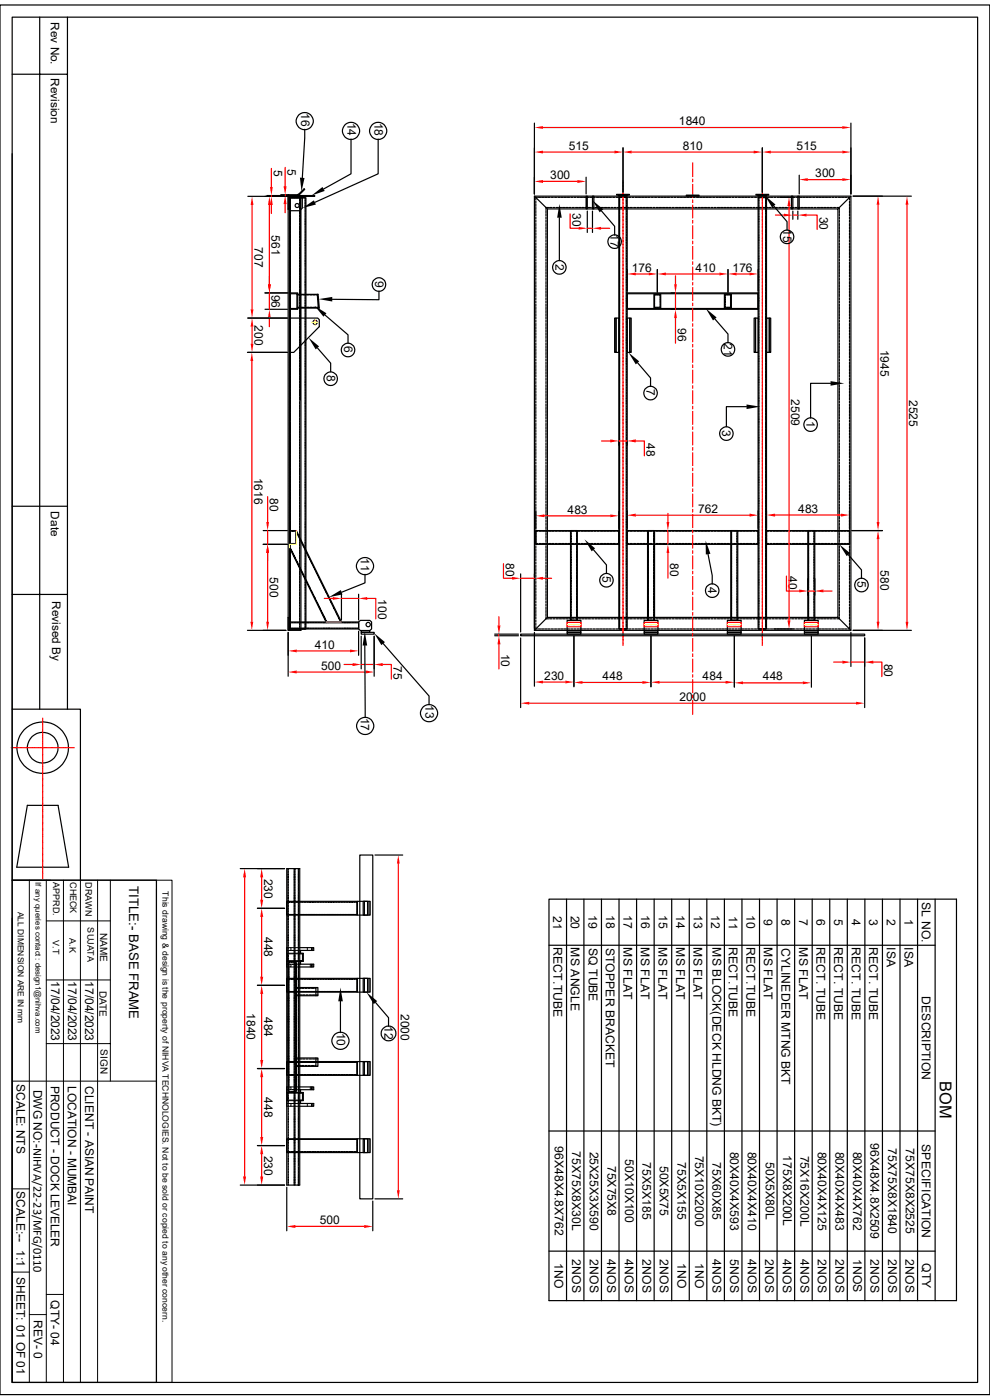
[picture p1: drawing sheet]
<svg xmlns="http://www.w3.org/2000/svg" width="210mm" height="297mm" viewBox="0 0 210 297" stroke-linecap="round" stroke-linejoin="round" font-family="sans-serif">
<defs><g id="words">
<text font-size="3.5" x="199.4" y="229.4" transform="rotate(90 199.4 229.4)">BOM</text>
<text font-size="2.8" x="27.4" y="188" transform="rotate(90 27.4 188)">TITLE:- BASE FRAME</text>
<g font-size="2.6">
<text x="195.6" y="191.4" transform="rotate(90 195.6 191.4)">SL NO.</text>
<text x="117.3" y="194.4" transform="rotate(90 117.3 194.4)">21</text>
<text x="121.1" y="194.2" transform="rotate(90 121.1 194.2)">20</text>
<text x="124.8" y="194.1" transform="rotate(90 124.8 194.1)">19</text>
<text x="128.6" y="194.1" transform="rotate(90 128.6 194.1)">18</text>
<text x="132.2" y="194.1" transform="rotate(90 132.2 194.1)">17</text>
<text x="136" y="194.1" transform="rotate(90 136 194.1)">16</text>
<text x="139.7" y="194.1" transform="rotate(90 139.7 194.1)">15</text>
<text x="143.4" y="194.1" transform="rotate(90 143.4 194.1)">14</text>
<text x="147.2" y="194.1" transform="rotate(90 147.2 194.1)">13</text>
<text x="150.9" y="194.1" transform="rotate(90 150.9 194.1)">12</text>
<text x="154.6" y="194.3" transform="rotate(90 154.6 194.3)">11</text>
<text x="158.3" y="194.1" transform="rotate(90 158.3 194.1)">10</text>
<text x="162.1" y="194.9" transform="rotate(90 162.1 194.9)">9</text>
<text x="165.8" y="194.9" transform="rotate(90 165.8 194.9)">8</text>
<text x="169.5" y="194.9" transform="rotate(90 169.5 194.9)">7</text>
<text x="173.2" y="194.9" transform="rotate(90 173.2 194.9)">6</text>
<text x="177" y="194.9" transform="rotate(90 177 194.9)">5</text>
<text x="180.7" y="195" transform="rotate(90 180.7 195)">4</text>
<text x="184.4" y="194.9" transform="rotate(90 184.4 194.9)">3</text>
<text x="188.1" y="194.9" transform="rotate(90 188.1 194.9)">2</text>
<text x="191.9" y="195" transform="rotate(90 191.9 195)">1</text>
<text x="117.4" y="201" transform="rotate(90 117.4 201)">RECT.TUBE</text>
<text x="121.1" y="201" transform="rotate(90 121.1 201)">MS ANGLE</text>
<text x="124.9" y="201" transform="rotate(90 124.9 201)">SQ TUBE</text>
<text x="128.5" y="201" transform="rotate(90 128.5 201)">STOPPER BRACKET</text>
<text x="132.2" y="201" transform="rotate(90 132.2 201)">MS FLAT</text>
<text x="136" y="201" transform="rotate(90 136 201)">MS FLAT</text>
<text x="139.7" y="201" transform="rotate(90 139.7 201)">MS FLAT</text>
<text x="143.4" y="201" transform="rotate(90 143.4 201)">MS FLAT</text>
<text x="147.1" y="201" transform="rotate(90 147.1 201)">MS FLAT</text>
<text x="151.1" y="201" transform="rotate(90 151.1 201)">MS BLOCK(DECK HLDNG BKT)</text>
<text x="154.6" y="200.9" transform="rotate(90 154.6 200.9)">RECT.TUBE</text>
<text x="158.3" y="201" transform="rotate(90 158.3 201)">RECT.TUBE</text>
<text x="162.1" y="201" transform="rotate(90 162.1 201)">MS FLAT</text>
<text x="165.8" y="201" transform="rotate(90 165.8 201)">CYLINEDER MTNG BKT</text>
<text x="169.5" y="201" transform="rotate(90 169.5 201)">MS FLAT</text>
<text x="173.2" y="201" transform="rotate(90 173.2 201)">RECT. TUBE</text>
<text x="177" y="201" transform="rotate(90 177 201)">RECT. TUBE</text>
<text x="180.7" y="201" transform="rotate(90 180.7 201)">RECT. TUBE</text>
<text x="184.4" y="201" transform="rotate(90 184.4 201)">RECT. TUBE</text>
<text x="188.1" y="200.9" transform="rotate(90 188.1 200.9)">ISA</text>
<text x="191.9" y="200.9" transform="rotate(90 191.9 200.9)">ISA</text>
<text x="195.6" y="211.4" transform="rotate(90 195.6 211.4)">DESCRIPTION</text>
<text x="117.7" y="243.2" transform="rotate(90 117.7 243.2)">96X48X4.8X762</text>
<text x="121.4" y="244.3" transform="rotate(90 121.4 244.3)">75X75X8X30L</text>
<text x="125.1" y="244.3" transform="rotate(90 125.1 244.3)">25X25X3X590</text>
<text x="132.6" y="245.9" transform="rotate(90 132.6 245.9)">50X10X100</text>
<text x="147.4" y="245.2" transform="rotate(90 147.4 245.2)">75X10X2000</text>
<text x="154.9" y="244.3" transform="rotate(90 154.9 244.3)">80X40X4X593</text>
<text x="158.6" y="244.3" transform="rotate(90 158.6 244.3)">80X40X4X410</text>
<text x="166.2" y="245.1" transform="rotate(90 166.2 245.1)">175X8X200L</text>
<text x="169.8" y="245.2" transform="rotate(90 169.8 245.2)">75X16X200L</text>
<text x="173.5" y="244.3" transform="rotate(90 173.5 244.3)">80X40X4X125</text>
<text x="177.2" y="244.3" transform="rotate(90 177.2 244.3)">80X40X4X483</text>
<text x="181" y="244.3" transform="rotate(90 181 244.3)">80X40X4X762</text>
<text x="184.7" y="242.5" transform="rotate(90 184.7 242.5)">96X48X4.8X2509</text>
<text x="188.4" y="243.6" transform="rotate(90 188.4 243.6)">75X75X8X1840</text>
<text x="192.1" y="243.5" transform="rotate(90 192.1 243.5)">75X75X8X2525</text>
<text x="195.6" y="242.7" transform="rotate(90 195.6 242.7)">SPECIFICATION</text>
<text x="128.9" y="247.3" transform="rotate(90 128.9 247.3)">75X75X8</text>
<text x="136.3" y="246.6" transform="rotate(90 136.3 246.6)">75X5X185</text>
<text x="140" y="247.3" transform="rotate(90 140 247.3)">50X5X75</text>
<text x="143.7" y="246.6" transform="rotate(90 143.7 246.6)">75X5X155</text>
<text x="151.2" y="246.6" transform="rotate(90 151.2 246.6)">75X60X85</text>
<text x="162.4" y="246.6" transform="rotate(90 162.4 246.6)">50X5X80L</text>
<text x="117.6" y="267.9" transform="rotate(90 117.6 267.9)">1NO</text>
<text x="121.4" y="267.2" transform="rotate(90 121.4 267.2)">2NOS</text>
<text x="125.1" y="267.2" transform="rotate(90 125.1 267.2)">2NOS</text>
<text x="128.8" y="267.2" transform="rotate(90 128.8 267.2)">4NOS</text>
<text x="132.5" y="267.2" transform="rotate(90 132.5 267.2)">4NOS</text>
<text x="136.3" y="267.2" transform="rotate(90 136.3 267.2)">2NOS</text>
<text x="140" y="267.2" transform="rotate(90 140 267.2)">2NOS</text>
<text x="143.7" y="267.9" transform="rotate(90 143.7 267.9)">1NO</text>
<text x="147.4" y="267.9" transform="rotate(90 147.4 267.9)">1NO</text>
<text x="151.2" y="267.2" transform="rotate(90 151.2 267.2)">4NOS</text>
<text x="154.9" y="267.2" transform="rotate(90 154.9 267.2)">5NOS</text>
<text x="158.6" y="267.2" transform="rotate(90 158.6 267.2)">4NOS</text>
<text x="162.3" y="267.2" transform="rotate(90 162.3 267.2)">2NOS</text>
<text x="166.1" y="267.2" transform="rotate(90 166.1 267.2)">4NOS</text>
<text x="169.8" y="267.2" transform="rotate(90 169.8 267.2)">4NOS</text>
<text x="173.5" y="267.2" transform="rotate(90 173.5 267.2)">2NOS</text>
<text x="177.2" y="267.2" transform="rotate(90 177.2 267.2)">2NOS</text>
<text x="181" y="267.1" transform="rotate(90 181 267.1)">1NOS</text>
<text x="184.7" y="267.2" transform="rotate(90 184.7 267.2)">2NOS</text>
<text x="188.4" y="267.2" transform="rotate(90 188.4 267.2)">2NOS</text>
<text x="192.1" y="267.2" transform="rotate(90 192.1 267.2)">2NOS</text>
<text x="195.6" y="268" transform="rotate(90 195.6 268)">QTY</text>
</g>
<g font-size="2.5">
<text x="10.8" y="4.7" transform="rotate(90 10.8 4.7)">Rev No.</text>
<text x="10.8" y="16.6" transform="rotate(90 10.8 16.6)">Revision</text>
<text x="63.9" y="24" transform="rotate(90 63.9 24)">16</text>
<text x="73.7" y="26" transform="rotate(90 73.7 26)">14</text>
<text x="79.5" y="26" transform="rotate(90 79.5 26)">18</text>
<text x="144" y="26.5">1840</text>
<text x="61" y="35.9" transform="rotate(90 61 35.9)">5</text>
<text x="120.7" y="31.8">515</text>
<text x="144.8" y="31.8">810</text>
<text x="169" y="31.8">515</text>
<text x="58.1" y="36.1" transform="rotate(90 58.1 36.1)">5</text>
<text x="116.7" y="38">300</text>
<text x="172.9" y="37.6">300</text>
<text x="121.5" y="45.3" transform="rotate(90 121.5 45.3)">30</text>
<text x="173.8" y="46" transform="rotate(90 173.8 46)">30</text>
<text x="54" y="52.5" transform="rotate(90 54 52.5)">707</text>
<text x="57.6" y="50" transform="rotate(90 57.6 50)">561</text>
<text x="129.5" y="49.7" transform="rotate(90 129.5 49.7)">17</text>
<text x="166.1" y="48.6" transform="rotate(90 166.1 48.6)">15</text>
<text x="79.6" y="59.6" transform="rotate(90 79.6 59.6)">9</text>
<text x="117.8" y="56" transform="rotate(90 117.8 56)">2</text>
<text x="134" y="57.6">176</text>
<text x="147.6" y="57.6">410</text>
<text x="155.4" y="57.6">176</text>
<text x="57.6" y="62.5" transform="rotate(90 57.6 62.5)">96</text>
<text x="54" y="69" transform="rotate(90 54 69)">200</text>
<text x="143.8" y="69.6" transform="rotate(90 143.8 69.6)">96</text>
<text x="73" y="73.5" transform="rotate(90 73 73.5)">6</text>
<text x="153.6" y="72.8" transform="rotate(90 153.6 72.8)">21</text>
<text x="186.8" y="74.2" transform="rotate(90 186.8 74.2)">1945</text>
<text x="69.3" y="79.5" transform="rotate(90 69.3 79.5)">8</text>
<text x="137.2" y="82.6" transform="rotate(90 137.2 82.6)">7</text>
<text x="167.9" y="84.8" transform="rotate(90 167.9 84.8)">2509</text>
<text x="171.1" y="89.3" transform="rotate(90 171.1 89.3)">1</text>
<text x="192.9" y="84.8" transform="rotate(90 192.9 84.8)">2525</text>
<text x="137.2" y="94" transform="rotate(90 137.2 94)">48</text>
<text x="153.2" y="91.2" transform="rotate(90 153.2 91.2)">3</text>
<text x="53.9" y="101.3" transform="rotate(90 53.9 101.3)">1616</text>
<text x="57.2" y="105.7" transform="rotate(90 57.2 105.7)">80</text>
<text x="10.8" y="108.5" transform="rotate(90 10.8 108.5)">Date</text>
<text x="120.4" y="109">483</text>
<text x="148.1" y="108.8">762</text>
<text x="169.3" y="108.8">483</text>
<text x="76.6" y="118.4" transform="rotate(90 76.6 118.4)">11</text>
<text x="107.3" y="119.5" transform="rotate(90 107.3 119.5)">80</text>
<text x="142.2" y="119.5" transform="rotate(90 142.2 119.5)">80</text>
<text x="57.2" y="122.5" transform="rotate(90 57.2 122.5)">500</text>
<text x="127.8" y="122.3" transform="rotate(90 127.8 122.3)">5</text>
<text x="150.2" y="124.5" transform="rotate(90 150.2 124.5)">4</text>
<text x="167.3" y="122.2" transform="rotate(90 167.3 122.2)">40</text>
<text x="181.9" y="123.3" transform="rotate(90 181.9 123.3)">5</text>
<text x="186.8" y="121" transform="rotate(90 186.8 121)">580</text>
<text x="11" y="127.5" transform="rotate(90 11 127.5)">Revised By</text>
<text x="80.2" y="127.1" transform="rotate(90 80.2 127.1)">100</text>
<text x="66.8" y="137.6">410</text>
<text x="68.1" y="142.1">500</text>
<text x="83.5" y="141.3" transform="rotate(90 83.5 141.3)">75</text>
<text x="106.3" y="138.7" transform="rotate(90 106.3 138.7)">10</text>
<text x="187.6" y="140.8" transform="rotate(90 187.6 140.8)">80</text>
<text x="90.3" y="149.6" transform="rotate(90 90.3 149.6)">13</text>
<text x="115.4" y="144.2">230</text>
<text x="127.8" y="144.3">448</text>
<text x="144.1" y="148.7">2000</text>
<text x="149.1" y="144.3">484</text>
<text x="161.8" y="144.4">448</text>
<text x="76.6" y="152.3" transform="rotate(90 76.6 152.3)">17</text>
<text x="56" y="186.4" transform="rotate(90 56 186.4)">230</text>
<text x="56" y="198.8" transform="rotate(90 56 198.8)">448</text>
<text x="10.8" y="208.2" transform="rotate(90 10.8 208.2)">17/04/2023</text>
<text x="14.4" y="208.2" transform="rotate(90 14.4 208.2)">17/04/2023</text>
<text x="18.1" y="208.2" transform="rotate(90 18.1 208.2)">17/04/2023</text>
<text x="52.4" y="215" transform="rotate(90 52.4 215)">1840</text>
<text x="56" y="215.8" transform="rotate(90 56 215.8)">484</text>
<text x="85" y="215.1" transform="rotate(90 85 215.1)">2000</text>
<text x="71.5" y="219.1" transform="rotate(90 71.5 219.1)">10</text>
<text x="81.6" y="217.7" transform="rotate(90 81.6 217.7)">12</text>
<text x="3.5" y="230" transform="rotate(90 3.5 230)">SCALE: NTS</text>
<text x="7.1" y="231.2" transform="rotate(90 7.1 231.2)">DWG NO:-NIHVA/22-23/MFG/0110</text>
<text x="10.8" y="230.3" transform="rotate(90 10.8 230.3)">PRODUCT - DOCK LEVELER</text>
<text x="14.4" y="230.3" transform="rotate(90 14.4 230.3)">LOCATION - MUMBAI</text>
<text x="18" y="230.4" transform="rotate(90 18 230.4)">CLIENT - ASIAN PAINT</text>
<text x="56" y="232.8" transform="rotate(90 56 232.8)">448</text>
<text x="56" y="245.2" transform="rotate(90 56 245.2)">230</text>
<text x="3.5" y="252.7" transform="rotate(90 3.5 252.7)">SCALE:--</text>
<text x="67.8" y="259.7">500</text>
<text x="3.5" y="265.3" transform="rotate(90 3.5 265.3)">1:1</text>
<text x="3.5" y="271" transform="rotate(90 3.5 271)">SHEET: 01 OF 01</text>
<text x="10.8" y="275.9" transform="rotate(90 10.8 275.9)">QTY- 04</text>
<text x="7.2" y="280" transform="rotate(90 7.2 280)">REV- 0</text>
</g>
<g font-size="2.1">
<text x="21.3" y="197.9" transform="rotate(90 21.3 197.9)">NAME</text>
<text x="21.1" y="210.1" transform="rotate(90 21.1 210.1)">DATE</text>
<text x="21.3" y="222.6" transform="rotate(90 21.3 222.6)">SIGN</text>
</g>
<g font-size="1.9">
<text x="11.3" y="187.2" transform="rotate(90 11.3 187.2)">APPRD.</text>
<text x="14.9" y="187.1" transform="rotate(90 14.9 187.1)">CHECK</text>
<text x="18.1" y="187.2" transform="rotate(90 18.1 187.2)">DRAWN</text>
<text x="18.5" y="196.8" transform="rotate(90 18.5 196.8)">SUJATA</text>
<text x="11.2" y="199.5" transform="rotate(90 11.2 199.5)">V.T</text>
<text x="14.8" y="199.1" transform="rotate(90 14.8 199.1)">A.K</text>
</g>
<g font-size="1.8">
<text x="34.5" y="189.1" transform="rotate(90 34.5 189.1)">This drawing &amp; design is the property of NIHVA TECHNOLOGIES. Not to be sold or copied to any other concern.</text>
<text x="3.8" y="193.4" transform="rotate(90 3.8 193.4)">ALL DIMENSION ARE IN mm</text>
</g>
<text font-size="1.7" x="7.5" y="187.2" transform="rotate(90 7.5 187.2)">If any queries contact : design1@nihva.com</text>
</g></defs>
<g fill="none" stroke="#000" stroke-width=".25">
<path d="M61.1 41.5h5.7v.2h-5.7zM61.1 41.5h1.8v.2h-1.8zM61.1 41.7v92M61.4 41.9v.2M61.4 42.2v.3M61.4 42.6v.2M61.4 42.9v.3M61.4 43.3v.2M61.4 43.6v.3M61.4 44v.2M61.4 44.3v.2M61.4 44.7v.2"/>
<path d="M61.4 45v.2M61.4 45.3v.3M61.4 45.7v.2M61.4 46v.2M61.4 46.4v.2M61.4 46.7v.2M61.4 47v.3M61.4 47.4v.2M61.4 47.7v.3M61.4 48.1v.2M61.4 48.4v.2M61.4 48.8v.2"/>
<path d="M61.4 49.1v.2M61.4 49.4v.3M61.4 49.8v.2M61.4 50.1v.2M61.4 50.5v.2M61.4 50.8v.3M61.4 51.1v.3M61.4 51.5v.2M61.4 51.8v.3M61.4 52.2v.2M61.4 52.5v.2M61.4 52.9v.2"/>
<path d="M61.4 53.2v.2M61.4 53.6v.2M61.4 53.9v.2M61.4 54.2v.2M61.4 54.6v.2M61.4 54.9v.3M61.4 55.2v.3M61.4 55.6v.2M61.4 55.9v.3M61.4 56.3v.2M61.4 56.6v.3M61.4 57v.2"/>
<path d="M61.4 57.3v.2M61.4 57.7v.2M61.4 58v.2M61.4 58.3v.2M61.4 58.7v.2M61.4 59v.2M61.4 59.4v.2M61.4 59.7v.2M61.4 42h3.5v91.4h-3.5zM61.4 41.7v.1M61.6 42.2v.3M61.6 42.6v.2"/>
<path d="M61.6 42.9v.3M61.6 43.3v.2M61.6 43.6v.3M61.6 44v.2M61.6 44.3v.2M61.6 44.7v.2M61.6 45v.2M61.6 45.3v.3M61.6 45.7v.2M61.6 46v.2M61.6 46.4v.2M61.6 46.7v.2"/>
<path d="M61.6 47v.3M61.6 47.4v.2M61.6 47.7v.3M61.6 48.1v.2M61.6 48.4v.2M61.6 48.8v.2M61.6 49.1v.2M61.6 49.4v.3M61.6 49.8v.2M61.6 50.1v.2M61.6 50.5v.2M61.6 50.8v.3"/>
<path d="M61.6 51.1v.3M61.6 51.5v.2M61.6 51.8v.3M61.6 52.2v.2M61.6 52.5v.2M61.6 52.9v.2M61.6 53.2v.2M61.6 53.6v.2M61.6 53.9v.2M61.6 54.2v.2M61.6 54.6v.2M61.6 54.9v.3"/>
<path d="M61.6 55.2v.3M61.6 55.6v.2M61.6 55.9v.3M61.6 56.3v.2M61.6 56.6v.3M61.6 57v.2M61.6 57.3v.2M61.6 57.7v.2M61.6 58v.2M61.6 58.3v.2M61.6 58.7v.2M61.6 59v.2"/>
<path d="M61.6 59.4v.2M61.6 59.7v.2M61.7 42l-.1 .1M61.8 42h.3M62.2 42h.2M62.5 42h.3M62.9 42h.2M63.1 41.3l1.4-1.3 .1 .2-1.4 1.2M63.1 41.3h-2v.2h2.1M63.2 42h.3M63.5 42h.3M63.6 42.2v-.2h-2.2v2.1"/>
<path d="M63.6 41.7v.1M63.6 42.3v.2M63.6 42.6v.2M63.6 43v.2M63.6 43.3v.2M63.6 43.6v.3M63.6 44v.2M63.6 44.3v.3M63.6 44.7v.2M63.6 45v.3M63.6 45.3v.3M63.6 45.7v.2"/>
<path d="M63.6 46.1v.2M63.6 46.4v.2M63.6 46.7v.2M63.6 47.1v.2M63.6 47.4v.2M63.6 47.8v.2M63.6 48.1v.2M63.6 48.4v.3M63.6 48.8v.2M63.6 49.1v.3M63.6 49.4v.3M63.6 49.8v.2"/>
<path d="M63.6 50.2v.2M63.6 50.5v.2M63.6 50.8v.3M63.6 51.2v.2M63.6 51.5v.2M63.6 51.9v.2M63.6 52.2v.2M63.6 52.5v.3M63.6 52.9v.2M63.6 53.2v.3M63.6 53.6v.2M63.6 53.9v.2"/>
<path d="M63.6 54.3v.2M63.6 54.6v.2M63.6 54.9v.3M63.6 55.3v.2M63.6 55.6v.2M63.6 56v.2M63.6 56.3v.2M63.6 56.6v.3M63.6 57v.2M63.6 57.3v.3M63.6 57.7v.2M63.6 58v.3"/>
<path d="M63.6 58.4v.2M63.6 58.7v.2M63.6 59.1v.2M63.6 59.4v.2M63.6 59.7v.2M63.8 41.7v91.7M63.8 41.7l-.2 .2M63.8 41.7h-2.7v2.7l.3-.3M63.9 42h.2M64.3 42h.2M64.6 42l.1 .1M64.7 42.2v.3"/>
<path d="M64.7 42.6v.2M64.7 42.9v.3M64.7 43.3v.2M64.7 43.6v.3M64.7 44v.2M64.7 44.3v.2M64.7 44.7v.2M64.7 45v.2M64.7 45.3v.3M64.7 45.7v.2M64.7 46v.2M64.7 46.4v.2"/>
<path d="M64.7 46.7v.2M64.7 47v.3M64.7 47.4v.2M64.7 47.7v.3M64.7 48.1v.2M64.7 48.4v.2M64.7 48.8v.2M64.7 49.1v.2M64.7 49.4v.3M64.7 49.8v.2M64.7 50.1v.2M64.7 50.5v.2"/>
<path d="M64.7 50.8v.3M64.7 51.1v.3M64.7 51.5v.2M64.7 51.8v.3M64.7 52.2v.2M64.7 52.5v.2M64.7 52.9v.2M64.7 53.2v.2M64.7 53.6v.2M64.7 53.9v.2M64.7 54.2v.2M64.7 54.6v.2"/>
<path d="M64.7 54.9v.3M64.7 55.2v.3M64.7 55.6v.2M64.7 55.9v.3M64.7 56.3v.2M64.7 56.6v.3M64.7 57v.2M64.7 57.3v.2M64.7 57.7v.2M64.7 58v.2M64.7 58.3v.2M64.7 58.7v.2"/>
<path d="M64.7 59v.2M64.7 59.4v.2M64.7 59.7v.2M113.4 41.6l2.7 2.7M113.4 41.6h67.1v92.1h-67.1zM113.7 42.6v.5M113.7 43.3v.5M113.7 44v.4M113.7 44.7v.4M113.7 45.3v.5M113.7 46.1v.4M113.7 46.7v.5"/>
<path d="M113.7 47.4v.5M113.7 48.1v.5M113.7 48.8v.4M113.7 49.4v.5M113.7 50.1v.5M113.7 50.8v.5M113.7 51.5v.5M113.7 52.2v.5M113.7 52.9v.4M113.7 53.6v.4M113.7 54.2v.5M113.7 54.9v.5"/>
<path d="M113.7 55.6v.5M113.7 56.3v.5M113.7 57v.4M113.7 57.7v.4M113.7 58.3v.5M113.7 59.1v.4M113.7 59.7v.5M114 41.9h-.3v.5M114.2 41.9h.5M114.9 41.9h.5M115.6 41.9h.4M115.8 44.7v.4"/>
<path d="M115.8 45.3v.5M115.8 46.1v.4M115.8 46.7v.5M115.8 47.4v.5M115.8 48.1v.5M115.8 48.8v.4M115.8 49.4v.5M115.8 50.1v.5M115.8 50.8v.5M115.8 51.5v.5M115.8 52.2v.5M115.8 52.9v.4"/>
<path d="M115.8 53.6v.4M115.8 54.2v.5M115.8 54.9v.5M115.8 55.6v.5M115.8 56.3v.5M115.8 57v.4M115.8 57.7v.4M115.8 58.3v.5M115.8 59.1v.4M115.8 59.7v.5M116.1 44.3h61.7v86.7h-61.7zM116.2 41.9h.5"/>
<path d="M116.4 44h-.6v.4M116.6 44h.5M117 41.9h.4M117.3 44h.4M117.6 41.9h.5M118 44h.4M118.3 41.9h.5M118.7 44h.4M119 41.9h.5M119.3 44h.5M119.7 41.9h.4M120 44h.5"/>
<path d="M120.4 41.9h.4M120.7 44h.5M121.1 41.9h.4M121.4 44h.4M121.8 41.9h.4M122.1 44h.5M122.4 41.9h.5M122.8 44h.4M123.1 41.9h.5M123.4 44h.5M123.8 41.9h.4M124.1 44h.5"/>
<path d="M124.5 41.9h.4M124.8 44h.5M125.1 41.9h.5M125.5 44h.4M125.9 41.9h.4M126.2 44h.5M126.5 41.9h.5M126.9 44h.4M127.2 41.9h.5M127.6 44h.4M127.9 41.9h.5M128.2 44h.5"/>
<path d="M128.6 41.9h.4M128.9 44h.5M129.2 41.9h.5M129.6 44h.4M130 41.9h.4M130.3 44h.4M130.6 41.9h.5M130.8 41.2h2.7v.2h-2.7zM131 44h.4M131.2 41.4h1.9v.2h-1.9zM131.3 41.9h1.8v91.5h-1.8zM131.3 41.9h.6"/>
<path d="M131.4 42.2v.3M131.4 42.5v.3M131.4 42.9v.2M131.4 43.3v.2M131.4 43.6v.2M131.4 43.9v.3M131.4 44.3v.2M131.4 44.6v.2M131.4 45v.2M131.4 45.3v.2M131.4 45.6v.2M131.4 46v.2"/>
<path d="M131.4 46.3v.3M131.4 46.7v.2M131.4 47v.2M131.4 47.4v.2M131.4 47.7v.2M131.4 48v.3M131.4 48.4v.2M131.4 48.7v.2M131.4 49.1v.2M131.4 49.4v.2M131.4 49.7v.3M131.4 50.1v.2"/>
<path d="M131.4 50.4v.3M131.4 50.8v.2M131.4 51.1v.3M131.4 51.4v.3M131.4 51.8v.2M131.4 52.2v.2M131.4 52.5v.2M131.4 52.8v.2M131.4 53.2v.2M131.4 53.5v.2M131.4 53.8v.3M131.4 54.2v.2"/>
<path d="M131.4 54.5v.3M131.4 54.9v.2M131.4 55.2v.3M131.4 55.5v.3M131.4 55.9v.2M131.4 56.3v.2M131.4 56.6v.2M131.4 56.9v.3M131.4 57.3v.2M131.4 57.6v.2M131.4 58v.2M131.4 58.3v.2"/>
<path d="M131.4 58.6v.3M131.4 59v.2M131.4 59.3v.3M131.4 59.6v.3M131.4 60v.2M131.6 41.9h-.2v.2M131.7 44h.4M132 41.9h1.1M132.3 44h.5M132.7 41.9h.1v.2M132.8 42.2v.3M132.8 42.5v.3"/>
<path d="M132.8 42.9v.2M132.8 43.3v.2M132.8 43.6v.2M132.8 43.9v.3M132.8 44.3v.2M132.8 44.6v.2M132.8 45v.2M132.8 45.3v.2M132.8 45.6v.2M132.8 46v.2M132.8 46.3v.3M132.8 46.7v.2"/>
<path d="M132.8 47v.2M132.8 47.4v.2M132.8 47.7v.2M132.8 48v.3M132.8 48.4v.2M132.8 48.7v.2M132.8 49.1v.2M132.8 49.4v.2M132.8 49.7v.3M132.8 50.1v.2M132.8 50.4v.3M132.8 50.8v.2"/>
<path d="M132.8 51.1v.3M132.8 51.4v.3M132.8 51.8v.2M132.8 52.2v.2M132.8 52.5v.2M132.8 52.8v.2M132.8 53.2v.2M132.8 53.5v.2M132.8 53.8v.3M132.8 54.2v.2M132.8 54.5v.3M132.8 54.9v.2"/>
<path d="M132.8 55.2v.3M132.8 55.5v.3M132.8 55.9v.2M132.8 56.3v.2M132.8 56.6v.2M132.8 56.9v.3M132.8 57.3v.2M132.8 57.6v.2M132.8 58v.2M132.8 58.3v.2M132.8 58.6v.3M132.8 59v.2"/>
<path d="M132.8 59.3v.3M132.8 59.6v.3M132.8 60v.2M133 44h.5M133.4 41.9h.4M133.7 44h.5M134.1 41.9h.4M134.4 44h.4M134.7 41.9h.5M135.1 44h.5M135.4 41.9h.5M135.8 44h.4"/>
<path d="M136.1 41.9h.5M136.4 44h.5M136.8 41.9h.4M137.1 44h.5M137.5 41.9h.4M137.8 44h.5M138.2 41.9h.4M138.5 44h.4M138.9 41.9h.4M139.2 44h.5M139.5 41.9h.5M139.9 44h.4"/>
<path d="M140.2 41.9h.5M140.5 44h.5M140.9 41.9h.5M141.2 44h.5M141.6 41.9h.4M141.9 44h.5M142.3 41.9h.4M142.6 44h.4M143 41.9h.4M143.3 44h.5M143.6 41.9h.5M144 44h.4"/>
<path d="M144.3 41.9h.5M144.7 44h.4M145 41.9h.5M145.3 44h.5M145.7 41.9h.4M146 44h.5M146.3 41.9h.5M146.7 44h.5M147.1 41.9h.4M147.4 44h.4M147.7 41.9h.5M148.1 44h.4"/>
<path d="M148.4 41.9h.5M148.8 44h.4M149.1 41.9h.5M149.4 44h.5M149.8 41.9h.4M150.1 44h.5M150.5 41.9h.4M150.8 44h.5M151.2 41.9h.4M151.5 44h.4M151.8 41.9h.5M152.2 44h.5"/>
<path d="M152.5 41.9h.5M152.9 44h.4M153.2 41.9h.5M153.5 44h.5M153.9 41.9h.4M154.2 44h.5M154.6 41.9h.4M154.9 44h.5M155.3 41.9h.4M155.6 44h.4M156 41.9h.4M156.3 44h.5"/>
<path d="M156.6 41.9h.5M157 44h.4M157.3 41.9h.5M157.6 44h.5M158 41.9h.5M158.3 44h.5M158.7 41.9h.4M159 44h.5M159.4 41.9h.4M159.7 44h.4M160.1 41.9h.4M160.4 41.2h2.7v.2h-2.7z"/>
<path d="M160.4 44h.5M160.7 41.9h.5M160.8 41.4h1.8v.2h-1.8zM160.8 41.9h1.8v91.5h-1.8zM161 42.2v.3M161 42.5v.3M161 42.9v.2M161 43.3v.2M161 43.6v.2M161 43.9v.3M161 44.3v.2M161 44.6v.2"/>
<path d="M161 45v.2M161 45.3v.2M161 45.6v.3M161 46v.2M161 46.3v.3M161 46.7v.2M161 47v.2M161 47.4v.2M161 47.7v.2M161 48v.3M161 48.4v.2M161 48.7v.2"/>
<path d="M161 49.1v.2M161 49.4v.2M161 49.7v.3M161 50.1v.2M161 50.4v.3M161 50.8v.2M161 51.1v.3M161 51.5v.2M161 51.8v.2M161 52.2v.2M161 52.5v.2M161 52.8v.2"/>
<path d="M161 53.2v.2M161 53.5v.2M161 53.8v.3M161 54.2v.2M161 54.5v.3M161 54.9v.2M161 55.2v.3M161 55.5v.3M161 55.9v.2M161 56.3v.2M161 56.6v.2M161 56.9v.3"/>
<path d="M161 57.3v.2M161 57.6v.2M161 58v.2M161 58.3v.2M161 58.6v.3M161 59v.2M161 59.3v.3M161 59.6v.3M161.1 44h.4M161.2 41.9h-.2v.2M161.2 41.9h.3M161.4 41.9h.5"/>
<path d="M161.6 41.9h.2M161.8 44h.4M161.9 41.9h.3M162.1 41.9h.5M162.3 41.9h.1v.2M162.4 42.2v.3M162.4 42.5v.3M162.4 42.9v.2M162.4 43.3v.2M162.4 43.6v.2M162.4 43.9v.3M162.4 44.3v.2"/>
<path d="M162.4 44.6v.2M162.4 45v.2M162.4 45.3v.2M162.4 45.6v.3M162.4 46v.2M162.4 46.3v.3M162.4 46.7v.2M162.4 47v.2M162.4 47.4v.2M162.4 47.7v.2M162.4 48v.3M162.4 48.4v.2"/>
<path d="M162.4 48.7v.2M162.4 49.1v.2M162.4 49.4v.2M162.4 49.7v.3M162.4 50.1v.2M162.4 50.4v.3M162.4 50.8v.2M162.4 51.1v.3M162.4 51.5v.2M162.4 51.8v.2M162.4 52.2v.2M162.4 52.5v.2"/>
<path d="M162.4 52.8v.2M162.4 53.2v.2M162.4 53.5v.2M162.4 53.8v.3M162.4 54.2v.2M162.4 54.5v.3M162.4 54.9v.2M162.4 55.2v.3M162.4 55.5v.3M162.4 55.9v.2M162.4 56.3v.2M162.4 56.6v.2"/>
<path d="M162.4 56.9v.3M162.4 57.3v.2M162.4 57.6v.2M162.4 58v.2M162.4 58.3v.2M162.4 58.6v.3M162.4 59v.2M162.4 59.3v.3M162.4 59.6v.3M162.4 44h.5M162.8 41.9h.4M163.1 44h.5"/>
<path d="M163.4 41.9h.5M163.8 44h.5M164.2 41.9h.4M164.5 44h.4M164.8 41.9h.5M165.2 44h.5M165.5 41.9h.5M165.9 44h.4M166.2 41.9h.5M166.5 44h.5M166.9 41.9h.4M167.2 44h.5"/>
<path d="M167.6 41.9h.4M167.9 44h.5M168.3 41.9h.4M168.6 44h.4M169 41.9h.4M169.3 44h.5M169.6 41.9h.5M170 44h.4M170.3 41.9h.5M170.6 44h.5M171 41.9h.5M171.3 44h.5"/>
<path d="M171.7 41.9h.4M172 44h.5M172.4 41.9h.4M172.7 44h.4M173.1 41.9h.4M173.4 44h.5M173.7 41.9h.5M174.1 44h.4M174.4 41.9h.5M174.8 44h.4M175.1 41.9h.5M175.4 44h.5"/>
<path d="M175.8 41.9h.4M176.1 44h.5M176.5 41.9h.4M176.8 44h.4M177.2 41.9h.4M177.5 44h.6v.4M177.8 41.9h.5M178.1 44.7v.4M178.1 45.3v.5M178.1 46.1v.4M178.1 46.7v.5M178.1 47.4v.5"/>
<path d="M178.1 48.1v.5M178.1 48.8v.4M178.1 49.4v.5M178.1 50.1v.5M178.1 50.8v.5M178.1 51.5v.5M178.1 52.2v.5M178.1 52.9v.4M178.1 53.6v.4M178.1 54.2v.5M178.1 54.9v.5M178.1 55.6v.5"/>
<path d="M178.1 56.3v.5M178.1 57v.4M178.1 57.7v.4M178.1 58.3v.5M178.1 59.1v.4M178.1 59.7v.5M178.5 41.9h.5M179.2 41.9h.5M179.9 41.9h.3v.5M180.2 42.6v.5M180.2 43.3v.5M180.2 44v.4"/>
<path d="M180.2 44.7v.4M180.2 45.3v.5M180.2 46.1v.4M180.2 46.7v.5M180.2 47.4v.5M180.2 48.1v.5M180.2 48.8v.4M180.2 49.4v.5M180.2 50.1v.5M180.2 50.8v.5M180.2 51.5v.5M180.2 52.2v.5"/>
<path d="M180.2 52.9v.4M180.2 53.6v.4M180.2 54.2v.5M180.2 54.9v.5M180.2 55.6v.5M180.2 56.3v.5M180.2 57v.4M180.2 57.7v.4M180.2 58.3v.5M180.2 59.1v.4M180.2 59.7v.5M180.5 41.6l-2.7 2.7"/>
<path d="M61.4 60v.3M61.4 60.4v.2M61.4 60.7v.3M61.4 61.1v.2M61.4 61.4v.2M61.4 61.8v.2M61.4 62.1v.2M61.4 62.4v.3M61.4 62.8v.2M61.4 63.1v.2M61.4 63.5v.2M61.4 63.8v.3"/>
<path d="M61.4 64.1v.3M61.4 64.5v.2M61.4 64.8v.3M61.4 65.2v.2M61.4 65.5v.2M61.4 65.9v.2M61.4 66.2v.2M61.4 66.5v.3M61.4 66.9v.2M61.4 67.2v.2M61.4 67.6v.2M61.4 67.9v.3"/>
<path d="M61.4 68.2v.3M61.4 68.6v.2M61.4 68.9v.3M61.4 69.3v.2M61.4 69.6v.2M61.4 70v.2M61.4 70.3v.2M61.4 70.7v.2M61.4 71v.2M61.4 71.3v.2M61.4 71.7v.2M61.4 72v.3"/>
<path d="M61.4 72.3v.3M61.4 72.7v.2M61.4 73v.3M61.4 73.4v.2M61.4 73.7v.3M61.4 74.1v.2M61.4 74.4v.2M61.4 74.8v.2M61.4 75.1v.2M61.4 75.4v.2M61.4 75.8v.2M61.4 76.1v.2"/>
<path d="M61.4 76.5v.2M61.4 76.8v.2M61.4 77.1v.3M61.4 77.5v.2M61.4 77.8v.3M61.4 78.2v.2M61.4 78.5v.2M61.4 78.9v.2M61.4 79.2v.2M61.4 79.5v.3M61.4 79.9v.2M61.4 62.1h1.8v3.5h-1.8z"/>
<path d="M61.6 62.3h1.4v3.1h-1.4zM61.6 60v.3M61.6 60.4v.2M61.6 60.7v.3M61.6 61.1v.2M61.6 61.4v.2M61.6 61.8v.2M61.6 62.1v.2M61.6 62.4v.3M61.6 62.8v.2M61.6 63.1v.2M61.6 63.5v.2"/>
<path d="M61.6 63.8v.3M61.6 64.1v.3M61.6 64.5v.2M61.6 64.8v.3M61.6 65.2v.2M61.6 65.5v.2M61.6 65.9v.2M61.6 66.2v.2M61.6 66.5v.3M61.6 66.9v.2M61.6 67.2v.2M61.6 67.6v.2"/>
<path d="M61.6 67.9v.3M61.6 68.2v.3M61.6 68.6v.2M61.6 68.9v.3M61.6 69.3v.2M61.6 69.6v.3M61.6 70v.2M61.6 70.3v.2M61.6 70.7v.2M61.6 71v.2M61.6 71.3v.2M61.6 71.7v.2"/>
<path d="M61.6 72v.3M61.6 72.3v.3M61.6 72.7v.2M61.6 73v.3M61.6 73.4v.2M61.6 73.7v.3M61.6 74.1v.2M61.6 74.4v.2M61.6 74.8v.2M61.6 75.1v.2M61.6 75.4v.2M61.6 75.8v.2"/>
<path d="M61.6 76.1v.2M61.6 76.5v.2M61.6 76.8v.2M61.6 77.1v.3M61.6 77.5v.2M61.6 77.8v.3M61.6 78.2v.2M61.6 78.5v.2M61.6 78.9v.2M61.6 79.2v.2M61.6 79.5v.3M61.6 79.9v.2"/>
<path d="M63.2 62.4h4.3l.2 3h-4.5M63.2 65.2h.3M63.2 62.6h.2M63.6 60.1v.2M63.6 60.4v.2M63.6 60.7v.3M63.6 61.1v.2M63.6 61.4v.3M63.6 61.8v.2M63.6 62.1v.3M63.6 62.4v.3M63.6 62.8v.2"/>
<path d="M63.6 63.2v.2M63.6 63.5v.2M63.6 63.8v.3M63.6 64.2v.2M63.6 64.5v.2M63.6 64.9v.2M63.6 65.2v.2M63.6 65.5v.3M63.6 65.9v.2M63.6 66.2v.3M63.6 66.5v.3M63.6 66.9v.2"/>
<path d="M63.6 67.3v.2M63.6 67.6v.2M63.6 67.9v.3M63.6 68.3v.2M63.6 68.6v.2M63.6 69v.2M63.6 69.3v.2M63.6 69.6v.3M63.6 70v.2M63.6 70.3v.3M63.6 70.7v.2M63.6 71v.2"/>
<path d="M63.6 71.4v.2M63.6 71.7v.2M63.6 72.1v.2M63.6 72.4v.2M63.6 72.7v.2M63.6 73.1v.2M63.6 73.4v.2M63.6 73.7v.3M63.6 74.1v.2M63.6 74.4v.3M63.6 74.8v.2M63.6 75.1v.3"/>
<path d="M63.6 75.5v.2M63.6 75.8v.2M63.6 76.2v.2M63.6 76.5v.2M63.6 76.8v.2M63.6 77.2v.2M63.6 77.5v.2M63.6 77.9v.2M63.6 78.2v.2M63.6 78.5v.3M63.6 78.9v.2M63.6 79.2v.3"/>
<path d="M63.6 79.5v.3M63.6 79.9v.2M63.6 62.6h.5M63.8 65.2h.4M64.3 62.6h.5M64.4 65.2h.5M64.7 60v.3M64.7 60.4v.2M64.7 60.7v.3M64.7 61.1v.2M64.7 61.4v.2M64.7 61.8v.2"/>
<path d="M64.7 62.1v.2M64.7 62.4v.3M64.7 62.8v.2M64.7 63.1v.2M64.7 63.5v.2M64.7 63.8v.3M64.7 64.1v.3M64.7 64.5v.2M64.7 64.8v.3M64.7 65.2v.2M64.7 65.5v.2M64.7 65.9v.2"/>
<path d="M64.7 66.2v.2M64.7 66.5v.3M64.7 66.9v.2M64.7 67.2v.2M64.7 67.6v.2M64.7 67.9v.3M64.7 68.2v.3M64.7 68.6v.2M64.7 68.9v.3M64.7 69.3v.2M64.7 69.6v.3M64.7 70v.2"/>
<path d="M64.7 70.3v.2M64.7 70.7v.2M64.7 71v.2M64.7 71.3v.2M64.7 71.7v.2M64.7 72v.3M64.7 72.3v.3M64.7 72.7v.2M64.7 73v.3M64.7 73.4v.2M64.7 73.7v.3M64.7 74.1v.2"/>
<path d="M64.7 74.4v.2M64.7 74.8v.2M64.7 75.1v.2M64.7 75.4v.2M64.7 75.8v.2M64.7 76.1v.2M64.7 76.5v.2M64.7 76.8v.2M64.7 77.1v.3M64.7 77.5v.2M64.7 77.8v.3M64.7 78.2v.2"/>
<path d="M64.7 78.5v.2M64.7 78.9v.2M64.7 79.2v.2M64.7 79.5v.3M64.7 79.9v.2M65 62.6h.4M65.1 65.2h.5M65.7 62.6h.5M65.8 65.2h.5M66.4 62.6h.4M66.5 65.2h.4M67.1 62.6h.2"/>
<path d="M67.2 65.2h.3M67.3 62.4l.2 3M113.7 60.4v.5M113.7 61.1v.5M113.7 61.8v.4M113.7 62.4v.5M113.7 63.2v.4M113.7 63.8v.5M113.7 64.5v.5M113.7 65.2v.5M113.7 65.9v.4M113.7 66.5v.5"/>
<path d="M113.7 67.2v.5M113.7 67.9v.5M113.7 68.6v.5M113.7 69.3v.5M113.7 70v.4M113.7 70.7v.4M113.7 71.3v.5M113.7 72.1v.4M113.7 72.7v.5M113.7 73.4v.5M113.7 74.1v.4M113.7 74.8v.4"/>
<path d="M113.7 75.4v.5M113.7 76.2v.4M113.7 76.8v.5M113.7 77.5v.5M113.7 78.2v.5M113.7 78.9v.4M113.7 79.5v.5M115.8 60.4v.5M115.8 61.1v.5M115.8 61.8v.4M115.8 62.4v.5M115.8 63.2v.4"/>
<path d="M115.8 63.8v.5M115.8 64.5v.5M115.8 65.2v.5M115.8 65.9v.4M115.8 66.5v.5M115.8 67.2v.5M115.8 67.9v.5M115.8 68.6v.5M115.8 69.3v.5M115.8 70v.4M115.8 70.7v.4M115.8 71.3v.5"/>
<path d="M115.8 72.1v.4M115.8 72.7v.5M115.8 73.4v.5M115.8 74.1v.4M115.8 74.8v.4M115.8 75.4v.5M115.8 76.2v.4M115.8 76.8v.5M115.8 77.5v.5M115.8 78.2v.5M115.8 78.9v.4M115.8 79.5v.5"/>
<path d="M130.4 67.5h.3v7.3h-.3zM130.7 67.5h.6v7.3h-.6zM131.4 60.4v.2M131.4 60.7v.2M131.4 61v.3M131.4 61.4v.2M131.4 61.7v.2M131.4 62.1v.2M131.4 62.4v.2M131.4 62.7v.2M131.4 63.1v.2M131.4 63.4v.3"/>
<path d="M131.4 63.8v.2M131.4 64.1v.2M131.4 64.5v.2M131.4 64.8v.2M131.4 65.2v.2M131.4 65.5v.2M131.4 65.8v.2M131.4 66.2v.2M131.4 66.5v.2M131.4 66.8v.3M131.4 67.2v.2M131.4 67.5v.3"/>
<path d="M131.4 67.9v.2M131.4 68.2v.3M131.4 68.5v.3M131.4 68.9v.2M131.4 69.3v.2M131.4 69.6v.2M131.4 69.9v.2M131.4 70.3v.2M131.4 70.6v.2M131.4 71v.2M131.4 71.3v.2M131.4 71.6v.3"/>
<path d="M131.4 72v.2M131.4 72.3v.3M131.4 72.6v.3M131.4 73v.2M131.4 73.4v.2M131.4 73.7v.2M131.4 74v.3M131.4 74.4v.2M131.4 74.7v.2M131.4 75.1v.2M131.4 75.4v.2M131.4 75.7v.3"/>
<path d="M131.4 76.1v.2M131.4 76.4v.3M131.4 76.8v.2M131.4 77.1v.2M131.4 77.5v.2M131.4 77.8v.2M131.4 78.1v.3M131.4 78.5v.2M131.4 78.8v.2M131.4 79.2v.2M131.4 79.5v.2M131.4 79.8v.3"/>
<path d="M132.8 60.4v.2M132.8 60.7v.2M132.8 61v.3M132.8 61.4v.2M132.8 61.7v.2M132.8 62.1v.2M132.8 62.4v.2M132.8 62.7v.2M132.8 63.1v.2M132.8 63.4v.3M132.8 63.8v.2M132.8 64.1v.2"/>
<path d="M132.8 64.5v.2M132.8 64.8v.2M132.8 65.2v.2M132.8 65.5v.2M132.8 65.8v.2M132.8 66.2v.2M132.8 66.5v.2M132.8 66.8v.3M132.8 67.2v.2M132.8 67.5v.3M132.8 67.9v.2M132.8 68.2v.3"/>
<path d="M132.8 68.5v.3M132.8 68.9v.2M132.8 69.3v.2M132.8 69.6v.2M132.8 69.9v.2M132.8 70.3v.2M132.8 70.6v.2M132.8 71v.2M132.8 71.3v.2M132.8 71.6v.3M132.8 72v.2M132.8 72.3v.3"/>
<path d="M132.8 72.6v.3M132.8 73v.2M132.8 73.4v.2M132.8 73.7v.2M132.8 74v.3M132.8 74.4v.2M132.8 74.7v.2M132.8 75.1v.2M132.8 75.4v.2M132.8 75.7v.3M132.8 76.1v.2M132.8 76.4v.3"/>
<path d="M132.8 76.8v.2M132.8 77.1v.2M132.8 77.5v.2M132.8 77.8v.2M132.8 78.1v.3M132.8 78.5v.2M132.8 78.8v.2M132.8 79.2v.2M132.8 79.5v.2M132.8 79.8v.3M133.1 62.1h27.7v3.5h-27.7zM133.1 62.3h27.7v3.1h-27.7z"/>
<path d="M133.1 67.5h.5v7.3h-.5zM133.6 67.5h.3v7.3h-.3zM138.7 62.4h1.5v3h-1.5zM138.9 62.9v.3M138.9 63.2v.3M138.9 63.6v.2M138.9 63.9v.3M138.9 64.3v.2M138.9 64.6v.3M138.9 65v.2h.2M139.1 62.6h-.2v.2M139.2 65.2h.2"/>
<path d="M139.2 62.6h.2M139.5 65.2h.2M139.5 62.6h.2M139.9 62.6h.1v.2M140 65v.2h-.1M140 62.9v.3M140 63.2v.3M140 63.6v.2M140 63.9v.3M140 64.3v.2M140 64.6v.3M153.7 62.4h1.5v3h-1.5z"/>
<path d="M153.8 65v.2h.2M153.8 62.9v.3M153.8 63.2v.3M153.8 63.6v.2M153.8 63.9v.3M153.8 64.3v.2M153.8 64.6v.3M154 62.6h-.2v.2M154.1 65.2h.2M154.1 62.6h.2M154.5 65.2h.2M154.5 62.6h.2"/>
<path d="M154.8 62.6h.2v.2M155 65v.2h-.2M155 62.9v.3M155 63.2v.3M155 63.6v.2M155 63.9v.3M155 64.3v.2M155 64.6v.3M160 67.5h.3v7.3h-.3zM160.3 67.5h.6v7.3h-.6zM161 60v.2M161 60.4v.2"/>
<path d="M161 60.7v.2M161 61v.3M161 61.4v.2M161 61.7v.2M161 62.1v.2M161 62.4v.2M161 62.7v.3M161 63.1v.2M161 63.4v.3M161 63.8v.2M161 64.1v.2M161 64.5v.2"/>
<path d="M161 64.8v.2M161 65.2v.2M161 65.5v.2M161 65.8v.2M161 66.2v.2M161 66.5v.2M161 66.8v.3M161 67.2v.2M161 67.5v.3M161 67.9v.2M161 68.2v.3M161 68.6v.2"/>
<path d="M161 68.9v.2M161 69.3v.2M161 69.6v.2M161 69.9v.2M161 70.3v.2M161 70.6v.2M161 71v.2M161 71.3v.2M161 71.6v.3M161 72v.2M161 72.3v.3M161 72.6v.3"/>
<path d="M161 73v.2M161 73.4v.2M161 73.7v.2M161 74v.3M161 74.4v.2M161 74.7v.2M161 75.1v.2M161 75.4v.2M161 75.7v.3M161 76.1v.2M161 76.4v.3M161 76.8v.2"/>
<path d="M161 77.1v.2M161 77.5v.2M161 77.8v.2M161 78.1v.3M161 78.5v.2M161 78.8v.2M161 79.2v.2M161 79.5v.2M161 79.8v.3M162.4 60v.2M162.4 60.4v.2M162.4 60.7v.2"/>
<path d="M162.4 61v.3M162.4 61.4v.2M162.4 61.7v.2M162.4 62.1v.2M162.4 62.4v.2M162.4 62.7v.3M162.4 63.1v.2M162.4 63.4v.3M162.4 63.8v.2M162.4 64.1v.2M162.4 64.5v.2M162.4 64.8v.2"/>
<path d="M162.4 65.2v.2M162.4 65.5v.2M162.4 65.8v.2M162.4 66.2v.2M162.4 66.5v.2M162.4 66.8v.3M162.4 67.2v.2M162.4 67.5v.3M162.4 67.9v.2M162.4 68.2v.3M162.4 68.6v.2M162.4 68.9v.2"/>
<path d="M162.4 69.3v.2M162.4 69.6v.2M162.4 69.9v.2M162.4 70.3v.2M162.4 70.6v.2M162.4 71v.2M162.4 71.3v.2M162.4 71.6v.3M162.4 72v.2M162.4 72.3v.3M162.4 72.6v.3M162.4 73v.2"/>
<path d="M162.4 73.4v.2M162.4 73.7v.2M162.4 74v.3M162.4 74.4v.2M162.4 74.7v.2M162.4 75.1v.2M162.4 75.4v.2M162.4 75.7v.3M162.4 76.1v.2M162.4 76.4v.3M162.4 76.8v.2M162.4 77.1v.2"/>
<path d="M162.4 77.5v.2M162.4 77.8v.2M162.4 78.1v.3M162.4 78.5v.2M162.4 78.8v.2M162.4 79.2v.2M162.4 79.5v.2M162.4 79.8v.3M162.6 67.5h.6v7.3h-.6zM163.2 67.5h.3v7.3h-.3zM178.1 60.4v.5M178.1 61.1v.5"/>
<path d="M178.1 61.8v.4M178.1 62.4v.5M178.1 63.2v.4M178.1 63.8v.5M178.1 64.5v.5M178.1 65.2v.5M178.1 65.9v.4M178.1 66.5v.5M178.1 67.2v.5M178.1 67.9v.5M178.1 68.6v.5M178.1 69.3v.5"/>
<path d="M178.1 70v.4M178.1 70.7v.4M178.1 71.3v.5M178.1 72.1v.4M178.1 72.7v.5M178.1 73.4v.5M178.1 74.1v.4M178.1 74.8v.4M178.1 75.4v.5M178.1 76.2v.4M178.1 76.8v.5M178.1 77.5v.5"/>
<path d="M178.1 78.2v.5M178.1 78.9v.4M178.1 79.5v.5M180.2 60.4v.5M180.2 61.1v.5M180.2 61.8v.4M180.2 62.4v.5M180.2 63.2v.4M180.2 63.8v.5M180.2 64.5v.5M180.2 65.2v.5M180.2 65.9v.4"/>
<path d="M180.2 66.5v.5M180.2 67.2v.5M180.2 67.9v.5M180.2 68.6v.5M180.2 69.3v.5M180.2 70v.4M180.2 70.7v.4M180.2 71.3v.5M180.2 72.1v.4M180.2 72.7v.5M180.2 73.4v.5M180.2 74.1v.4"/>
<path d="M180.2 74.8v.4M180.2 75.4v.5M180.2 76.2v.4M180.2 76.8v.5M180.2 77.5v.5M180.2 78.2v.5M180.2 78.9v.4M180.2 79.5v.5M61.4 80.2v.2M61.4 80.6v.2M61.4 80.9v.3M61.4 81.2v.3"/>
<path d="M61.4 81.6v.2M61.4 81.9v.3M61.4 82.3v.2M61.4 82.6v.2M61.4 83v.2M61.4 83.3v.2M61.4 83.7v.2M61.4 84v.2M61.4 84.3v.2M61.4 84.7v.2M61.4 85v.3M61.4 85.3v.3"/>
<path d="M61.4 85.7v.2M61.4 86v.3M61.4 86.4v.2M61.4 86.7v.3M61.4 87.1v.2M61.4 87.4v.2M61.4 87.8v.2M61.4 88.1v.2M61.4 88.4v.2M61.4 88.8v.2M61.4 89.1v.3M61.4 89.5v.2"/>
<path d="M61.4 89.8v.2M61.4 90.1v.3M61.4 90.5v.2M61.4 90.8v.3M61.4 91.2v.2M61.4 91.5v.2M61.4 91.9v.2M61.4 92.2v.2M61.4 92.5v.3M61.4 92.9v.2M61.4 93.2v.2M61.4 93.6v.2"/>
<path d="M61.4 93.9v.2M61.4 94.2v.3M61.4 94.6v.2M61.4 94.9v.3M61.4 95.3v.2M61.4 95.6v.2M61.4 96v.2M61.4 96.3v.2M61.4 96.6v.3M61.4 97v.2M61.4 97.3v.2M61.4 97.7v.2"/>
<path d="M61.4 98v.3M61.4 98.3v.3M61.4 98.7v.2M61.4 99v.3M61.4 99.4v.2M61.4 99.7v.2M61.6 80.2v.2M61.6 80.6v.2M61.6 80.9v.3M61.6 81.2v.3M61.6 81.6v.2M61.6 81.9v.3"/>
<path d="M61.6 82.3v.2M61.6 82.6v.2M61.6 83v.2M61.6 83.3v.2M61.6 83.7v.2M61.6 84v.2M61.6 84.3v.2M61.6 84.7v.2M61.6 85v.3M61.6 85.3v.3M61.6 85.7v.2M61.6 86v.3"/>
<path d="M61.6 86.4v.2M61.6 86.7v.3M61.6 87.1v.2M61.6 87.4v.2M61.6 87.8v.2M61.6 88.1v.2M61.6 88.4v.2M61.6 88.8v.2M61.6 89.1v.3M61.6 89.5v.2M61.6 89.8v.2M61.6 90.1v.3"/>
<path d="M61.6 90.5v.2M61.6 90.8v.3M61.6 91.2v.2M61.6 91.5v.2M61.6 91.9v.2M61.6 92.2v.2M61.6 92.5v.3M61.6 92.9v.2M61.6 93.2v.2M61.6 93.6v.2M61.6 93.9v.2M61.6 94.2v.3"/>
<path d="M61.6 94.6v.2M61.6 94.9v.3M61.6 95.3v.2M61.6 95.6v.2M61.6 96v.2M61.6 96.3v.2M61.6 96.6v.3M61.6 97v.2M61.6 97.3v.2M61.6 97.7v.2M61.6 98v.3M61.6 98.3v.3"/>
<path d="M61.6 98.7v.2M61.6 99v.3M61.6 99.4v.2M61.6 99.7v.2M63.6 80.3v.2M63.6 80.6v.2M63.6 80.9v.3M63.6 81.3v.2M63.6 81.6v.2M63.6 82v.2M63.6 82.3v.3M63.6 82.6v.3"/>
<path d="M63.6 83v.2M63.6 83.3v.3M63.6 83.7v.2M63.6 84v.2M63.6 84.4v.2M63.6 84.7v.2M63.6 85v.3M63.6 85.4v.2M63.6 85.7v.2M63.6 86.1v.2M63.6 86.4v.2M63.6 86.7v.3"/>
<path d="M63.6 87.1v.2M63.6 87.4v.3M63.6 87.8v.2M63.6 88.1v.2M63.6 88.5v.2M63.6 88.8v.2M63.6 89.2v.2M63.6 89.5v.2M63.6 89.8v.2M63.6 90.2v.2M63.6 90.5v.2M63.6 90.8v.3"/>
<path d="M63.6 91.2v.2M63.6 91.5v.3M63.6 91.9v.2M63.6 92.2v.3M63.6 92.6v.2M63.6 92.9v.2M63.6 93.3v.2M63.6 93.6v.2M63.6 93.9v.2M63.6 94.3v.2M63.6 94.6v.2M63.6 95v.2"/>
<path d="M63.6 95.3v.2M63.6 95.6v.3M63.6 96v.2M63.6 96.3v.3M63.6 96.6v.3M63.6 97v.2M63.6 97.4v.2M63.6 97.7v.2M63.6 98v.3M63.6 98.4v.2M63.6 98.7v.2M63.6 99.1v.2"/>
<path d="M63.6 99.4v.3M63.6 99.7v.3M64.7 80.2v.2M64.7 80.6v.2M64.7 80.9v.3M64.7 81.2v.3M64.7 81.6v.2M64.7 81.9v.3M64.7 82.3v.2M64.7 82.6v.2M64.7 83v.2M64.7 83.3v.2"/>
<path d="M64.7 83.7v.2M64.7 84v.2M64.7 84.3v.2M64.7 84.7v.2M64.7 85v.3M64.7 85.3v.3M64.7 85.7v.2M64.7 86v.3M64.7 86.4v.2M64.7 86.7v.3M64.7 87.1v.2M64.7 87.4v.2"/>
<path d="M64.7 87.8v.2M64.7 88.1v.2M64.7 88.4v.2M64.7 88.8v.2M64.7 89.1v.3M64.7 89.5v.2M64.7 89.8v.2M64.7 90.1v.3M64.7 90.5v.2M64.7 90.8v.3M64.7 91.2v.2M64.7 91.5v.2"/>
<path d="M64.7 91.9v.2M64.7 92.2v.2M64.7 92.5v.3M64.7 92.9v.2M64.7 93.2v.2M64.7 93.6v.2M64.7 93.9v.2M64.7 94.2v.3M64.7 94.6v.2M64.7 94.9v.3M64.7 95.3v.2M64.7 95.6v.2"/>
<path d="M64.7 96v.2M64.7 96.3v.2M64.7 96.6v.3M64.7 97v.2M64.7 97.3v.2M64.7 97.7v.2M64.7 98v.3M64.7 98.3v.3M64.7 98.7v.2M64.7 99v.3M64.7 99.4v.2M64.7 99.7v.2"/>
<path d="M113.7 80.3v.4M113.7 80.9v.5M113.7 81.6v.5M113.7 82.3v.5M113.7 83v.4M113.7 83.7v.4M113.7 84.3v.5M113.7 85v.5M113.7 85.7v.5M113.7 86.4v.5M113.7 87.1v.4M113.7 87.8v.4"/>
<path d="M113.7 88.4v.5M113.7 89.2v.4M113.7 89.8v.5M113.7 90.5v.5M113.7 91.2v.5M113.7 91.9v.4M113.7 92.5v.5M113.7 93.3v.4M113.7 93.9v.5M113.7 94.6v.5M113.7 95.3v.5M113.7 96v.4"/>
<path d="M113.7 96.6v.5M113.7 97.4v.4M113.7 98v.5M113.7 98.7v.5M113.7 99.4v.5M115.8 80.3v.4M115.8 80.9v.5M115.8 81.6v.5M115.8 82.3v.5M115.8 83v.4M115.8 83.7v.4M115.8 84.3v.5"/>
<path d="M115.8 85v.5M115.8 85.7v.5M115.8 86.4v.5M115.8 87.1v.4M115.8 87.8v.4M115.8 88.4v.5M115.8 89.2v.4M115.8 89.8v.5M115.8 90.5v.5M115.8 91.2v.5M115.8 91.9v.4M115.8 92.5v.5"/>
<path d="M115.8 93.3v.4M115.8 93.9v.5M115.8 94.6v.5M115.8 95.3v.5M115.8 96v.4M115.8 96.6v.5M115.8 97.4v.4M115.8 98v.5M115.8 98.7v.5M115.8 99.4v.5M131.4 80.2v.2M131.4 80.5v.3"/>
<path d="M131.4 80.9v.2M131.4 81.2v.2M131.4 81.6v.2M131.4 81.9v.2M131.4 82.3v.2M131.4 82.6v.2M131.4 82.9v.2M131.4 83.3v.2M131.4 83.6v.2M131.4 83.9v.3M131.4 84.3v.2M131.4 84.6v.3"/>
<path d="M131.4 85v.2M131.4 85.3v.3M131.4 85.6v.3M131.4 86v.2M131.4 86.4v.2M131.4 86.7v.2M131.4 87v.2M131.4 87.4v.2M131.4 87.7v.2M131.4 88.1v.2M131.4 88.4v.2M131.4 88.7v.3"/>
<path d="M131.4 89.1v.2M131.4 89.4v.3M131.4 89.7v.3M131.4 90.1v.2M131.4 90.5v.2M131.4 90.8v.2M131.4 91.1v.3M131.4 91.5v.2M131.4 91.8v.2M131.4 92.2v.2M131.4 92.5v.2M131.4 92.8v.3"/>
<path d="M131.4 93.2v.2M131.4 93.5v.3M131.4 93.9v.2M131.4 94.2v.2M131.4 94.6v.2M131.4 94.9v.2M131.4 95.3v.2M131.4 95.6v.2M131.4 95.9v.2M131.4 96.3v.2M131.4 96.6v.2M131.4 96.9v.3"/>
<path d="M131.4 97.3v.2M131.4 97.6v.3M131.4 98v.2M131.4 98.3v.3M131.4 98.7v.2M131.4 99v.2M131.4 99.4v.2M131.4 99.7v.2M132.8 80.2v.2M132.8 80.5v.3M132.8 80.9v.2M132.8 81.2v.2"/>
<path d="M132.8 81.6v.2M132.8 81.9v.2M132.8 82.3v.2M132.8 82.6v.2M132.8 82.9v.2M132.8 83.3v.2M132.8 83.6v.2M132.8 83.9v.3M132.8 84.3v.2M132.8 84.6v.3M132.8 85v.2M132.8 85.3v.3"/>
<path d="M132.8 85.6v.3M132.8 86v.2M132.8 86.4v.2M132.8 86.7v.2M132.8 87v.2M132.8 87.4v.2M132.8 87.7v.2M132.8 88.1v.2M132.8 88.4v.2M132.8 88.7v.3M132.8 89.1v.2M132.8 89.4v.3"/>
<path d="M132.8 89.7v.3M132.8 90.1v.2M132.8 90.5v.2M132.8 90.8v.2M132.8 91.1v.3M132.8 91.5v.2M132.8 91.8v.2M132.8 92.2v.2M132.8 92.5v.2M132.8 92.8v.3M132.8 93.2v.2M132.8 93.5v.3"/>
<path d="M132.8 93.9v.2M132.8 94.2v.2M132.8 94.6v.2M132.8 94.9v.2M132.8 95.2v.3M132.8 95.6v.2M132.8 95.9v.2M132.8 96.3v.2M132.8 96.6v.2M132.8 96.9v.3M132.8 97.3v.2M132.8 97.6v.3"/>
<path d="M132.8 98v.2M132.8 98.3v.3M132.8 98.7v.2M132.8 99v.2M132.8 99.4v.2M132.8 99.7v.2M161 80.2v.2M161 80.5v.3M161 80.9v.2M161 81.2v.2M161 81.6v.2M161 81.9v.2"/>
<path d="M161 82.3v.2M161 82.6v.2M161 82.9v.2M161 83.3v.2M161 83.6v.2M161 83.9v.3M161 84.3v.2M161 84.6v.3M161 85v.2M161 85.3v.3M161 85.7v.2M161 86v.2"/>
<path d="M161 86.4v.2M161 86.7v.2M161 87v.2M161 87.4v.2M161 87.7v.2M161 88.1v.2M161 88.4v.2M161 88.7v.3M161 89.1v.2M161 89.4v.3M161 89.7v.3M161 90.1v.2"/>
<path d="M161 90.5v.2M161 90.8v.2M161 91.1v.3M161 91.5v.2M161 91.8v.2M161 92.2v.2M161 92.5v.3M161 92.8v.3M161 93.2v.2M161 93.5v.3M161 93.9v.2M161 94.2v.2"/>
<path d="M161 94.6v.2M161 94.9v.2M161 95.2v.3M161 95.6v.2M161 95.9v.2M161 96.3v.2M161 96.6v.2M161 96.9v.3M161 97.3v.2M161 97.6v.3M161 98v.2M161 98.3v.3"/>
<path d="M161 98.7v.2M161 99v.2M161 99.4v.2M161 99.7v.2M162.4 80.2v.2M162.4 80.5v.3M162.4 80.9v.2M162.4 81.2v.2M162.4 81.6v.2M162.4 81.9v.2M162.4 82.3v.2M162.4 82.6v.2"/>
<path d="M162.4 82.9v.2M162.4 83.3v.2M162.4 83.6v.2M162.4 83.9v.3M162.4 84.3v.2M162.4 84.6v.3M162.4 85v.2M162.4 85.3v.3M162.4 85.7v.2M162.4 86v.2M162.4 86.4v.2M162.4 86.7v.2"/>
<path d="M162.4 87v.2M162.4 87.4v.2M162.4 87.7v.2M162.4 88.1v.2M162.4 88.4v.2M162.4 88.7v.3M162.4 89.1v.2M162.4 89.4v.3M162.4 89.7v.3M162.4 90.1v.2M162.4 90.5v.2M162.4 90.8v.2"/>
<path d="M162.4 91.1v.3M162.4 91.5v.2M162.4 91.8v.2M162.4 92.2v.2M162.4 92.5v.3M162.4 92.8v.3M162.4 93.2v.2M162.4 93.5v.3M162.4 93.9v.2M162.4 94.2v.2M162.4 94.6v.2M162.4 94.9v.2"/>
<path d="M162.4 95.3v.2M162.4 95.6v.2M162.4 95.9v.2M162.4 96.3v.2M162.4 96.6v.2M162.4 96.9v.3M162.4 97.3v.2M162.4 97.6v.3M162.4 98v.2M162.4 98.3v.3M162.4 98.7v.2M162.4 99v.2"/>
<path d="M162.4 99.4v.2M162.4 99.7v.2M178.1 80.3v.4M178.1 80.9v.5M178.1 81.6v.5M178.1 82.3v.5M178.1 83v.4M178.1 83.7v.4M178.1 84.3v.5M178.1 85v.5M178.1 85.7v.5M178.1 86.4v.5"/>
<path d="M178.1 87.1v.4M178.1 87.8v.4M178.1 88.4v.5M178.1 89.2v.4M178.1 89.8v.5M178.1 90.5v.5M178.1 91.2v.5M178.1 91.9v.4M178.1 92.5v.5M178.1 93.3v.4M178.1 93.9v.5M178.1 94.6v.5"/>
<path d="M178.1 95.3v.5M178.1 96v.4M178.1 96.6v.5M178.1 97.4v.4M178.1 98v.5M178.1 98.7v.5M178.1 99.4v.5M180.2 80.3v.4M180.2 80.9v.5M180.2 81.6v.5M180.2 82.3v.5M180.2 83v.4"/>
<path d="M180.2 83.7v.4M180.2 84.3v.5M180.2 85v.5M180.2 85.7v.5M180.2 86.4v.5M180.2 87.1v.4M180.2 87.8v.4M180.2 88.4v.5M180.2 89.2v.4M180.2 89.8v.5M180.2 90.5v.5M180.2 91.2v.5"/>
<path d="M180.2 91.9v.4M180.2 92.5v.5M180.2 93.3v.4M180.2 93.9v.5M180.2 94.6v.5M180.2 95.3v.5M180.2 96v.4M180.2 96.6v.5M180.2 97.4v.4M180.2 98v.5M180.2 98.7v.5M180.2 99.4v.5"/>
<path d="M61.4 100.1v.2M61.4 100.4v.2M61.4 100.8v.2M61.4 101.1v.2M61.4 101.4v.2M61.4 101.8v.2M61.4 102.1v.3M61.4 102.4v.3M61.4 102.8v.2M61.4 103.1v.3M61.4 103.5v.2M61.4 103.8v.3"/>
<path d="M61.4 104.2v.2M61.4 104.5v.2M61.4 104.9v.2M61.4 105.2v.2M61.4 105.5v.2M61.4 105.9v.2M61.4 106.2v.3M61.4 106.6v.2M61.4 106.9v.2M61.4 107.2v.3M61.4 107.6v.2M61.4 108v.2"/>
<path d="M61.4 108.3v.2M61.4 108.6v.2M61.4 109v.2M61.4 109.3v.2M61.4 109.6v.3M61.4 110v.2M61.4 110.3v.2M61.4 110.7v.2M61.4 111v.3M61.4 111.3v.3M61.4 111.7v.2M61.4 112v.3"/>
<path d="M61.4 112.4v.2M61.4 112.7v.2M61.4 113.1v.2M61.4 113.4v.2M61.4 113.7v.3M61.4 114.1v.2M61.4 114.4v.2M61.4 114.8v.2M61.4 115.1v.3M61.4 115.4v.3M61.4 115.8v.2M61.4 116.1v.3"/>
<path d="M61.4 116.5v.2M61.4 116.8v.3M61.4 117.2v.2M61.4 117.5v.2M61.4 117.9v.2M61.4 118.2v.2M61.4 118.5v.2M61.4 118.9v.2M61.4 119.2v.3M61.4 119.5v.3M61.4 119.9v.2M61.6 100.1v.2"/>
<path d="M61.6 100.4v.2M61.6 100.8v.2M61.6 101.1v.2M61.6 101.4v.2M61.6 101.8v.2M61.6 102.1v.3M61.6 102.4v.3M61.6 102.8v.2M61.6 103.1v.3M61.6 103.5v.2M61.6 103.8v.3M61.6 104.2v.2"/>
<path d="M61.6 104.5v.2M61.6 104.9v.2M61.6 105.2v.2M61.6 105.5v.2M61.6 105.9v.2M61.6 106.2v.3M61.6 106.6v.2M61.6 106.9v.2M61.6 107.2v.3M61.6 107.6v.2M61.6 108v.2M61.6 108.3v.2"/>
<path d="M61.6 108.6v.2M61.6 109v.2M61.6 109.3v.2M61.6 109.6v.3M61.6 110v.2M61.6 110.3v.2M61.6 110.7v.2M61.6 111v.3M61.6 111.3v.3M61.6 111.7v.2M61.6 112v.3M61.6 112.4v.2"/>
<path d="M61.6 112.7v.2M61.6 113.1v.2M61.6 113.4v.2M61.6 113.7v.3M61.6 114.1v.2M61.6 114.4v.2M61.6 114.8v.2M61.6 115.1v.3M61.6 115.4v.3M61.6 115.8v.2M61.6 116.1v.3M61.6 116.5v.2"/>
<path d="M61.6 116.8v.3M61.6 117.2v.2M61.6 117.5v.2M61.6 117.9v.2M61.6 118.2v.2M61.6 118.5v.2M61.6 118.9v.2M61.6 119.2v.3M61.6 119.5v.3M61.6 119.9v.2M63.6 100.1v.2M63.6 100.4v.3"/>
<path d="M63.6 100.8v.2M63.6 101.1v.2M63.6 101.5v.2M63.6 101.8v.2M63.6 102.2v.2M63.6 102.5v.2M63.6 102.8v.2M63.6 103.2v.2M63.6 103.5v.2M63.6 103.8v.3M63.6 104.2v.2M63.6 104.5v.3"/>
<path d="M63.6 104.9v.2M63.6 105.2v.3M63.6 105.6v.2M63.6 105.9v.2M63.6 106.3v.2M63.6 106.6v.2M63.6 106.9v.2M63.6 107.3v.2M63.6 107.6v.2M63.6 108v.2M63.6 108.3v.2M63.6 108.6v.3"/>
<path d="M63.6 109v.2M63.6 109.3v.3M63.6 109.7v.2M63.6 110v.2M63.6 110.4v.2M63.6 110.7v.2M63.6 111v.3M63.6 111.4v.2M63.6 111.7v.2M63.6 112.1v.2M63.6 112.4v.2M63.6 112.7v.3"/>
<path d="M63.6 113.1v.2M63.6 113.4v.3M63.6 113.7v.3M63.6 114.1v.2M63.6 114.5v.2M63.6 114.8v.2M63.6 115.1v.3M63.6 115.5v.2M63.6 115.8v.2M63.6 116.2v.2M63.6 116.5v.2M63.6 116.8v.3"/>
<path d="M63.6 117.2v.2M63.6 117.5v.3M63.6 117.9v.2M63.6 118.2v.2M63.6 118.6v.2M63.6 118.9v.2M63.6 119.3v.2M63.6 119.6v.2M63.6 119.9v.2M64.7 100.1v.2M64.7 100.4v.2M64.7 100.8v.2"/>
<path d="M64.7 101.1v.2M64.7 101.4v.2M64.7 101.8v.2M64.7 102.1v.3M64.7 102.4v.3M64.7 102.8v.2M64.7 103.1v.3M64.7 103.5v.2M64.7 103.8v.3M64.7 104.2v.2M64.7 104.5v.2M64.7 104.9v.2"/>
<path d="M64.7 105.2v.2M64.7 105.5v.2M64.7 105.9v.2M64.7 106.2v.3M64.7 106.6v.2M64.7 106.9v.2M64.7 107.2v.3M64.7 107.6v.2M64.7 107.9v.3M64.7 108.3v.2M64.7 108.6v.2M64.7 109v.2"/>
<path d="M64.7 109.3v.2M64.7 109.6v.3M64.7 110v.2M64.7 110.3v.2M64.7 110.7v.2M64.7 111v.3M64.7 111.3v.3M64.7 111.7v.2M64.7 112v.3M64.7 112.4v.2M64.7 112.7v.2M64.7 113.1v.2"/>
<path d="M64.7 113.4v.2M64.7 113.7v.3M64.7 114.1v.2M64.7 114.4v.2M64.7 114.8v.2M64.7 115.1v.3M64.7 115.4v.3M64.7 115.8v.2M64.7 116.1v.3M64.7 116.5v.2M64.7 116.8v.3M64.7 117.2v.2"/>
<path d="M64.7 117.5v.2M64.7 117.9v.2M64.7 118.2v.2M64.7 118.5v.2M64.7 118.9v.2M64.7 119.2v.3M64.7 119.5v.3M64.7 119.9v.2M113.7 112.6h17.6v2.9h-17.6zM113.7 114.8v.5h.4M113.7 100.1v.4M113.7 100.8v.4"/>
<path d="M113.7 101.4v.5M113.7 102.2v.4M113.7 102.8v.5M113.7 103.5v.5M113.7 104.2v.4M113.7 104.9v.4M113.7 105.5v.5M113.7 106.3v.4M113.7 106.9v.5M113.7 107.6v.5M113.7 108.3v.5M113.7 109v.4"/>
<path d="M113.7 109.6v.5M113.7 110.4v.4M113.7 111v.5M113.7 111.7v.5M113.7 112.4v.5M113.7 113.1v1.8M113.7 115.1v.5M113.7 115.8v.5M113.7 116.5v.5M113.7 117.2v.4M113.7 117.9v.4M113.7 118.5v.5"/>
<path d="M113.7 119.3v.4M113.7 119.9v.5M114.1 112.7h-.4v.5M114.4 112.7h.5M114.4 115.3h.5M115.1 112.7h.4M115.1 115.3h.4M115.7 112.7h.5M115.7 115.3h.5M115.8 100.1v.4M115.8 100.8v.4M115.8 101.4v.5"/>
<path d="M115.8 102.2v.4M115.8 102.8v.5M115.8 103.5v.5M115.8 104.2v.4M115.8 104.9v.4M115.8 105.5v.5M115.8 106.3v.4M115.8 106.9v.5M115.8 107.6v.5M115.8 108.3v.5M115.8 109v.4M115.8 109.6v.5"/>
<path d="M115.8 110.4v.4M115.8 111v.5M115.8 111.7v.5M115.8 112.4v.5M115.8 113.1v.4M115.8 113.7v.5M115.8 114.5v.4M115.8 115.1v.5M115.8 115.8v.5M115.8 116.5v.5M115.8 117.2v.4M115.8 117.9v.4"/>
<path d="M115.8 118.5v.5M115.8 119.3v.4M115.8 119.9v.5M116.4 112.7h.5M116.4 115.3h.5M117.1 112.7h.5M117.1 115.3h.5M117.8 112.7h.4M117.8 115.3h.4M118.5 112.7h.5M118.5 115.3h.5M119.2 112.7h.4"/>
<path d="M119.2 115.3h.4M119.8 112.7h.5M119.8 115.3h.5M120.5 112.7h.5M120.5 115.3h.5M121 112.6h1.5v19h-1.5zM121.2 112.9v.2M121.2 113.2v.3M121.2 113.6v.2M121.2 113.9v.3M121.2 114.3v.2M121.2 114.6v.3"/>
<path d="M121.2 114.9v.3M121.2 115.7v.2M121.2 116v.2M121.2 116.3v.2M121.2 116.7v.2M121.2 117v.2M121.2 117.3v.3M121.2 117.7v.2M121.2 118v.3M121.2 118.4v.2M121.2 118.7v.3M121.2 119v.3"/>
<path d="M121.2 119.4v.2M121.2 119.8v.2M121.2 112.7h.5M121.4 112.6h-.2v.2M121.5 112.6h.2M121.7 115.3h-.5v.2M121.8 112.6h.2M121.9 112.7h.4M121.9 115.3h.4v.2M122.2 112.6h.1v.2M122.3 112.9v.2M122.3 113.2v.3"/>
<path d="M122.3 113.6v.2M122.3 113.9v.3M122.3 114.3v.2M122.3 114.6v.3M122.3 114.9v.3M122.3 115.7v.2M122.3 116v.2M122.3 116.3v.2M122.3 116.7v.2M122.3 117v.2M122.3 117.3v.3M122.3 117.7v.2"/>
<path d="M122.3 118v.3M122.3 118.4v.2M122.3 118.7v.3M122.3 119v.3M122.3 119.4v.2M122.3 119.8v.2M122.6 112.7h.4M122.6 115.3h.4M123.3 112.7h.4M123.3 115.3h.4M124 112.7h.4M124 115.3h.4"/>
<path d="M124.6 112.7h.5M124.6 115.3h.5M125.3 112.7h.5M125.3 115.3h.5M126 112.7h.4M126 115.3h.4M126.7 112.7h.4M126.7 115.3h.4M127.4 112.7h.4M127.4 115.3h.4M128.1 112.7h.4M128.1 115.3h.4"/>
<path d="M128.7 112.7h.5M128.7 115.3h.5M129.4 112.7h.5M129.4 115.3h.5M130.1 112.7h.5M130.1 115.3h.5M130.8 112.7h.5v.5M131.3 114.8v.5h-.5M131.3 113.5v.4M131.3 114.1v.5M131.4 100v.2M131.4 100.4v.2"/>
<path d="M131.4 100.7v.2M131.4 101v.3M131.4 101.4v.2M131.4 101.7v.3M131.4 102.1v.2M131.4 102.4v.3M131.4 102.7v.3M131.4 103.1v.2M131.4 103.5v.2M131.4 103.8v.2M131.4 104.1v.3M131.4 104.5v.2"/>
<path d="M131.4 104.8v.2M131.4 105.2v.2M131.4 105.5v.2M131.4 105.8v.3M131.4 106.2v.2M131.4 106.5v.3M131.4 106.8v.3M131.4 107.2v.2M131.4 107.6v.2M131.4 107.9v.2M131.4 108.2v.3M131.4 108.6v.2"/>
<path d="M131.4 108.9v.2M131.4 109.3v.2M131.4 109.6v.2M131.4 109.9v.3M131.4 110.3v.2M131.4 110.6v.3M131.4 111v.2M131.4 111.3v.2M131.4 111.7v.2M131.4 112v.2M131.4 112.4v.2M131.4 112.7v.2"/>
<path d="M131.4 113v.2M131.4 113.4v.2M131.4 113.7v.2M131.4 114v.3M131.4 114.4v.2M131.4 114.7v.3M131.4 115.1v.2M131.4 115.4v.3M131.4 115.7v.3M131.4 116.1v.2M131.4 116.5v.2M131.4 116.8v.2"/>
<path d="M131.4 117.1v.2M131.4 117.5v.2M131.4 117.8v.2M131.4 118.2v.2M131.4 118.5v.2M131.4 118.8v.3M131.4 119.2v.2M131.4 119.5v.3M131.4 119.8v.3M132.8 100v.2M132.8 100.4v.2M132.8 100.7v.2"/>
<path d="M132.8 101v.3M132.8 101.4v.2M132.8 101.7v.3M132.8 102.1v.2M132.8 102.4v.3M132.8 102.7v.3M132.8 103.1v.2M132.8 103.5v.2M132.8 103.8v.2M132.8 104.1v.3M132.8 104.5v.2M132.8 104.8v.2"/>
<path d="M132.8 105.2v.2M132.8 105.5v.2M132.8 105.8v.3M132.8 106.2v.2M132.8 106.5v.3M132.8 106.8v.3M132.8 107.2v.2M132.8 107.6v.2M132.8 107.9v.2M132.8 108.2v.3M132.8 108.6v.2M132.8 108.9v.2"/>
<path d="M132.8 109.3v.2M132.8 109.6v.2M132.8 109.9v.3M132.8 110.3v.2M132.8 110.6v.3M132.8 111v.2M132.8 111.3v.2M132.8 111.7v.2M132.8 112v.2M132.8 112.4v.2M132.8 112.7v.2M132.8 113v.2"/>
<path d="M132.8 113.4v.2M132.8 113.7v.2M132.8 114v.3M132.8 114.4v.2M132.8 114.7v.3M132.8 115.1v.2M132.8 115.4v.3M132.8 115.7v.3M132.8 116.1v.2M132.8 116.5v.2M132.8 116.8v.2M132.8 117.1v.2"/>
<path d="M132.8 117.5v.2M132.8 117.8v.2M132.8 118.2v.2M132.8 118.5v.2M132.8 118.8v.3M132.8 119.2v.2M132.8 119.5v.3M132.8 119.8v.3M133.1 112.6h27.7v2.9h-27.7zM133.1 114.8v.5h.4M133.1 113.5v.4M133.1 114.1v.5"/>
<path d="M133.5 112.7h-.4v.5M133.7 112.7h.5M133.7 115.3h.5M134.4 112.7h.4M134.4 115.3h.4M135.1 112.7h.5M135.1 115.3h.5M135.8 112.7h.4M135.8 115.3h.4M136.4 112.7h.5M136.4 115.3h.5M137.1 112.7h.5"/>
<path d="M137.1 115.3h.5M137.4 112.6h1.5v19h-1.5zM137.5 112.9v.2M137.5 113.2v.3M137.5 113.6v.2M137.5 113.9v.3M137.5 114.3v.2M137.5 114.6v.3M137.5 114.9v.3M137.5 115.3v.2M137.5 115.7v.2M137.5 116v.2"/>
<path d="M137.5 116.3v.2M137.5 116.7v.2M137.5 117v.2M137.5 117.3v.3M137.5 117.7v.2M137.5 118v.3M137.5 118.4v.2M137.5 118.7v.3M137.5 119v.3M137.5 119.4v.2M137.5 119.8v.2M137.7 112.6h-.2v.2"/>
<path d="M137.8 112.7h.5M137.8 115.3h.5M137.8 112.6h.2M138.2 112.6h.2M138.5 112.7h.4M138.5 115.3h.4M138.5 112.6h.2v.2M138.7 112.9v.2M138.7 113.2v.3M138.7 113.6v.2M138.7 113.9v.3M138.7 114.3v.2"/>
<path d="M138.7 114.6v.3M138.7 114.9v.3M138.7 115.3v.2M138.7 115.7v.2M138.7 116v.2M138.7 116.3v.2M138.7 116.7v.2M138.7 117v.2M138.7 117.3v.3M138.7 117.7v.2M138.7 118v.3M138.7 118.4v.2"/>
<path d="M138.7 118.7v.3M138.7 119v.3M138.7 119.4v.2M138.7 119.8v.2M139.2 112.7h.5M139.2 115.3h.5M139.9 112.7h.4M139.9 115.3h.4M140.5 112.7h.5M140.5 115.3h.5M141.2 112.7h.5M141.2 115.3h.5"/>
<path d="M141.9 112.7h.5M141.9 115.3h.5M142.6 112.7h.4M142.6 115.3h.4M143.3 112.7h.5M143.3 115.3h.5M144 112.7h.4M144 115.3h.4M144.7 112.7h.4M144.7 115.3h.4M145.3 112.7h.5M145.3 115.3h.5"/>
<path d="M146 112.7h.5M146 115.3h.5M146.7 112.7h.5M146.7 115.3h.5M147.4 112.7h.4M147.4 115.3h.4M148.1 112.7h.4M148.1 115.3h.4M148.8 112.7h.4M148.8 115.3h.4M149.4 112.7h.5M149.4 115.3h.5"/>
<path d="M150.1 112.7h.5M150.1 115.3h.5M150.8 112.7h.5M150.8 115.3h.5M151.5 112.7h.4M151.5 115.3h.4M152.2 112.7h.5M152.2 115.3h.5M152.9 112.7h.4M152.9 115.3h.4M153.5 112.7h.5M153.5 115.3h.5"/>
<path d="M154.2 112.7h.5M154.2 115.3h.5M154.9 112.7h.5M154.9 115.3h.5M155 112.6h1.5v19h-1.5zM155.2 112.9v.2M155.2 113.2v.3M155.2 113.6v.2M155.2 113.9v.3M155.2 114.3v.2M155.2 114.6v.3M155.2 114.9v.3"/>
<path d="M155.2 115.3v.2M155.2 115.7v.2M155.2 116v.2M155.2 116.3v.2M155.2 116.7v.2M155.2 117v.2M155.2 117.3v.3M155.2 117.7v.2M155.2 118v.3M155.2 118.4v.2M155.2 118.7v.3M155.2 119v.3"/>
<path d="M155.2 119.4v.2M155.2 119.8v.2M155.4 112.6h-.2v.2M155.5 112.6h.2M155.6 112.7h.4M155.6 115.3h.4M155.8 112.6h.2M156.2 112.6h.1v.2M156.3 112.7h.5M156.3 115.3h.5M156.3 112.9v.2M156.3 113.2v.3"/>
<path d="M156.3 113.6v.2M156.3 113.9v.3M156.3 114.3v.2M156.3 114.6v.3M156.3 114.9v.3M156.3 115.3v.2M156.3 115.7v.2M156.3 116v.2M156.3 116.3v.2M156.3 116.7v.2M156.3 117v.2M156.3 117.3v.3"/>
<path d="M156.3 117.7v.2M156.3 118v.3M156.3 118.4v.2M156.3 118.7v.3M156.3 119v.3M156.3 119.4v.2M156.3 119.8v.2M157 112.7h.4M157 115.3h.4M157.6 112.7h.5M157.6 115.3h.5M158.3 112.7h.5"/>
<path d="M158.3 115.3h.5M159 112.7h.5M159 115.3h.5M159.7 112.7h.4M159.7 115.3h.4M160.4 112.7h.4v.5M160.8 114.8v.5h-.4M160.8 113.5v.4M160.8 114.1v.5M161 100v.2M161 100.4v.2M161 100.7v.2"/>
<path d="M161 101v.3M161 101.4v.2M161 101.7v.3M161 102.1v.2M161 102.4v.3M161 102.8v.2M161 103.1v.2M161 103.5v.2M161 103.8v.2M161 104.1v.3M161 104.5v.2M161 104.8v.2"/>
<path d="M161 105.2v.2M161 105.5v.2M161 105.8v.3M161 106.2v.2M161 106.5v.3M161 106.8v.3M161 107.2v.2M161 107.6v.2M161 107.9v.2M161 108.2v.3M161 108.6v.2M161 108.9v.2"/>
<path d="M161 109.3v.2M161 109.6v.3M161 109.9v.3M161 110.3v.2M161 110.6v.3M161 111v.2M161 111.3v.2M161 111.7v.2M161 112v.2M161 112.4v.2M161 112.7v.2M161 113v.2"/>
<path d="M161 113.4v.2M161 113.7v.2M161 114v.3M161 114.4v.2M161 114.7v.3M161 115.1v.2M161 115.4v.3M161 115.8v.2M161 116.1v.2M161 116.5v.2M161 116.8v.2M161 117.1v.2"/>
<path d="M161 117.5v.2M161 117.8v.2M161 118.2v.2M161 118.5v.2M161 118.8v.3M161 119.2v.2M161 119.5v.3M161 119.9v.2M162.4 100v.2M162.4 100.4v.2M162.4 100.7v.2M162.4 101v.3"/>
<path d="M162.4 101.4v.2M162.4 101.7v.3M162.4 102.1v.2M162.4 102.4v.3M162.4 102.8v.2M162.4 103.1v.2M162.4 103.5v.2M162.4 103.8v.2M162.4 104.1v.3M162.4 104.5v.2M162.4 104.8v.2M162.4 105.2v.2"/>
<path d="M162.4 105.5v.2M162.4 105.8v.3M162.4 106.2v.2M162.4 106.5v.3M162.4 106.8v.3M162.4 107.2v.2M162.4 107.6v.2M162.4 107.9v.2M162.4 108.2v.3M162.4 108.6v.2M162.4 108.9v.2M162.4 109.3v.2"/>
<path d="M162.4 109.6v.3M162.4 109.9v.3M162.4 110.3v.2M162.4 110.6v.3M162.4 111v.2M162.4 111.3v.2M162.4 111.7v.2M162.4 112v.2M162.4 112.4v.2M162.4 112.7v.2M162.4 113v.2M162.4 113.4v.2"/>
<path d="M162.4 113.7v.2M162.4 114v.3M162.4 114.4v.2M162.4 114.7v.3M162.4 115.1v.2M162.4 115.4v.3M162.4 115.8v.2M162.4 116.1v.2M162.4 116.5v.2M162.4 116.8v.2M162.4 117.1v.2M162.4 117.5v.2"/>
<path d="M162.4 117.8v.2M162.4 118.2v.2M162.4 118.5v.2M162.4 118.8v.3M162.4 119.2v.2M162.4 119.5v.3M162.4 119.9v.2M162.6 112.6h17.6v2.9h-17.6zM162.6 114.8v.5h.5M162.6 113.5v.4M162.6 114.1v.5M163.1 112.7h-.5v.5"/>
<path d="M163.3 115.3h.4M163.3 112.7h.4M164 115.3h.5M164 112.7h.5M164.7 115.3h.4M164.7 112.7h.4M165.4 115.3h.4M165.4 112.7h.4M166 115.3h.5M166 112.7h.5M166.7 115.3h.5M166.7 112.7h.5"/>
<path d="M167.4 115.3h.5M167.4 112.7h.5M168.1 115.3h.5M168.1 112.7h.5M168.8 115.3h.4M168.8 112.7h.4M169.5 115.3h.4M169.5 112.7h.4M170.1 115.3h.5M170.1 112.7h.5M170.8 115.3h.5M170.8 112.7h.5"/>
<path d="M171.4 112.6h1.4v19h-1.4zM171.5 112.9v.2M171.5 113.2v.3M171.5 113.6v.2M171.5 113.9v.3M171.5 114.3v.2M171.5 114.6v.3M171.5 114.9v.3M171.5 115.7v.2M171.5 116v.2M171.5 116.3v.2M171.5 116.7v.2"/>
<path d="M171.5 117v.2M171.5 117.3v.3M171.5 117.7v.2M171.5 118v.3M171.5 118.4v.2M171.5 118.7v.3M171.5 119v.3M171.5 119.4v.2M171.5 119.8v.2M171.5 112.7h.5M171.7 112.6h-.2v.2M171.8 112.6h.2"/>
<path d="M172 115.3h-.5v.2M172.2 112.6h.2M172.2 115.3h.4M172.2 112.7h.4M172.5 112.6h.2v.2M172.7 112.9v.2M172.7 113.2v.3M172.7 113.6v.2M172.7 113.9v.3M172.7 114.3v.2M172.7 114.6v.3M172.7 114.9v.3"/>
<path d="M172.7 115.3v.2M172.7 115.7v.2M172.7 116v.2M172.7 116.3v.2M172.7 116.7v.2M172.7 117v.2M172.7 117.3v.3M172.7 117.7v.2M172.7 118v.3M172.7 118.4v.2M172.7 118.7v.3M172.7 119v.3"/>
<path d="M172.7 119.4v.2M172.7 119.8v.2M172.9 115.3h.5M172.9 112.7h.5M173.6 115.3h.4M173.6 112.7h.4M174.2 115.3h.5M174.2 112.7h.5M174.9 115.3h.5M174.9 112.7h.5M175.6 115.3h.5M175.6 112.7h.5"/>
<path d="M176.3 115.3h.4M176.3 112.7h.4M177 115.3h.5M177 112.7h.5M177.7 115.3h.4M177.7 112.7h.4M178.1 100.1v.4M178.1 100.8v.4M178.1 101.4v.5M178.1 102.2v.4M178.1 102.8v.5M178.1 103.5v.5"/>
<path d="M178.1 104.2v.4M178.1 104.9v.4M178.1 105.5v.5M178.1 106.3v.4M178.1 106.9v.5M178.1 107.6v.5M178.1 108.3v.5M178.1 109v.4M178.1 109.6v.5M178.1 110.4v.4M178.1 111v.5M178.1 111.7v.5"/>
<path d="M178.1 112.4v.5M178.1 113.1v.4M178.1 113.7v.5M178.1 114.5v.4M178.1 115.1v.5M178.1 115.8v.5M178.1 116.5v.5M178.1 117.2v.4M178.1 117.9v.4M178.1 118.5v.5M178.1 119.3v.4M178.1 119.9v.5"/>
<path d="M178.4 115.3h.4M178.4 112.7h.4M179 115.3h.5M179 112.7h.5M179.7 115.3h.5M179.7 112.7h.5v.5M180.2 100.1v.4M180.2 100.8v.4M180.2 101.4v.5M180.2 102.2v.4M180.2 102.8v.5M180.2 103.5v.5"/>
<path d="M180.2 104.2v.4M180.2 104.9v.4M180.2 105.5v.5M180.2 106.3v.4M180.2 106.9v.5M180.2 107.6v.5M180.2 108.3v.5M180.2 109v.4M180.2 109.6v.5M180.2 110.4v.4M180.2 111v.5M180.2 111.7v.5"/>
<path d="M180.2 112.4v.5M180.2 113.1v2.5M180.2 115.8v.5M180.2 116.5v.5M180.2 117.2v.4M180.2 117.9v.4M180.2 118.5v.5M180.2 119.3v.4M180.2 119.9v.5M61.1 131v2.7h2.7l-.2-.2M61.1 131l.3 .3M61.4 132.2v1.1h.3"/>
<path d="M61.4 120.2v.3M61.4 120.6v.2M61.4 120.9v.3M61.4 121.3v.2M61.4 121.6v.2M61.4 122v.2M61.4 122.3v.2M61.4 122.6v.3M61.4 123v.2M61.4 123.3v.3M61.4 123.7v.2M61.4 124v.2"/>
<path d="M61.4 124.3v.3M61.4 124.7v.2M61.4 125.1v.2M61.4 125.4v.2M61.4 125.7v.2M61.4 126.1v.2M61.4 126.4v.2M61.4 126.7v.3M61.4 127.1v.2M61.4 127.4v.2M61.4 127.8v.2M61.4 128.1v.3"/>
<path d="M61.4 128.4v.3M61.4 128.8v.2M61.4 129.1v.3M61.4 129.5v.2M61.4 129.8v.2M61.4 130.2v.2M61.4 130.5v.2M61.4 130.9v.2M61.4 131.2v.2M61.4 131.5v.2M61.4 131.9v.2M61.4 133.2v.3"/>
<path d="M61.4 133.6v.1M61.4 132h14.7v1.4h-14.7zM61.4 131.3v2.1h2.2v-.1M61.6 133.2v.2h.1M61.6 120.2v.3M61.6 120.6v.2M61.6 120.9v.3M61.6 121.3v.2M61.6 121.6v.2M61.6 122v.2M61.6 122.3v.2M61.6 122.6v.3"/>
<path d="M61.6 123v.2M61.6 123.3v.3M61.6 123.7v.2M61.6 124v.2M61.6 124.3v.3M61.6 124.7v.2M61.6 125.1v.2M61.6 125.4v.2M61.6 125.7v.2M61.6 126.1v.2M61.6 126.4v.2M61.6 126.7v.3"/>
<path d="M61.6 127.1v.2M61.6 127.4v.2M61.6 127.8v.2M61.6 128.1v.3M61.6 128.4v.3M61.6 128.8v.2M61.6 129.1v.3M61.6 129.5v.2M61.6 129.8v.2M61.6 130.2v.2M61.6 130.5v.2M61.6 130.9v.2"/>
<path d="M61.6 131.2v.2M61.6 131.5v.2M61.6 131.9v.2M61.6 132.2v.3M61.6 132.5v.3M61.6 132.9v.2M61.7 132.1h-.3v.2M61.8 133.3h.2M61.8 132.1h.2M61.8 133.4h.3M62.1 133.3h.3M62.1 132.1h.3"/>
<path d="M62.2 133.4h.2M62.5 133.3h.2M62.5 132.1h.2M62.5 133.4h.3M62.8 133.3h.2M62.8 132.1h.2M62.9 133.4h.2M63.2 133.3h.2M63.2 132.1h.2M63.2 133.4h.3M63.5 133.3h.2M63.5 132.1h.2"/>
<path d="M63.5 133.4h.3M63.6 120.3v.2M63.6 120.6v.2M63.6 120.9v.3M63.6 121.3v.2M63.6 121.6v.3M63.6 122v.2M63.6 122.3v.3M63.6 122.7v.2M63.6 123v.2M63.6 123.4v.2M63.6 123.7v.2"/>
<path d="M63.6 124v.2M63.6 124.4v.2M63.6 124.7v.2M63.6 125.1v.2M63.6 125.4v.2M63.6 125.7v.3M63.6 126.1v.2M63.6 126.4v.3M63.6 126.8v.2M63.6 127.1v.2M63.6 127.5v.2M63.6 127.8v.2"/>
<path d="M63.6 128.1v.3M63.6 128.5v.2M63.6 128.8v.2M63.6 129.2v.2M63.6 129.5v.3M63.6 129.8v.3M63.6 130.2v.2M63.6 130.5v.3M63.6 130.9v.2M63.6 131.2v.2M63.6 131.6v.2M63.6 131.9v.2"/>
<path d="M63.6 132.2v.3M63.6 132.6v.2M63.6 132.9v.2M63.8 133.3h.3M63.8 132.1h.3M63.9 133.4h.2M64.2 133.3h.2M64.2 132.1h.2M64.3 133.4h.2M64.5 133.3h.3M64.5 132.1h.3M64.7 133.2v.2h-.1"/>
<path d="M64.7 120.2v.3M64.7 120.6v.2M64.7 120.9v.3M64.7 121.3v.2M64.7 121.6v.2M64.7 122v.2M64.7 122.3v.2M64.7 122.6v.3M64.7 123v.2M64.7 123.3v.3M64.7 123.7v.2M64.7 124v.2"/>
<path d="M64.7 124.3v.3M64.7 124.7v.2M64.7 125.1v.2M64.7 125.4v.2M64.7 125.7v.2M64.7 126.1v.2M64.7 126.4v.2M64.7 126.7v.3M64.7 127.1v.2M64.7 127.4v.2M64.7 127.8v.2M64.7 128.1v.3"/>
<path d="M64.7 128.4v.3M64.7 128.8v.2M64.7 129.1v.3M64.7 129.5v.2M64.7 129.8v.2M64.7 130.2v.2M64.7 130.5v.2M64.7 130.9v.2M64.7 131.2v.2M64.7 131.5v.2M64.7 131.9v.2M64.7 132.2v.3"/>
<path d="M64.7 132.5v.3M64.7 132.9v.2M64.9 133.3h.2M64.9 132.1h.2M65.2 133.3h.2M65.2 132.1h.2M65.5 133.3h.3M65.5 132.1h.3M65.9 133.3h.2M65.9 132.1h.2M66.3 133.3h.2M66.3 132.1h.2"/>
<path d="M66.6 133.3h.2M66.6 132.1h.2M66.9 133.3h.2M66.9 132.1h.2M67.3 133.3h.2M67.3 132.1h.2M67.6 133.3h.2M67.6 132.1h.2M67.9 133.3h.3M67.9 132.1h.3M68.3 133.3h.2M68.3 132.1h.2"/>
<path d="M68.6 133.3h.3M68.6 132.1h.3M69 133.3h.2M69 132.1h.2M69.3 133.3h.3M69.3 132.1h.3M69.6 133.3h.3M69.6 132.1h.3M70 133.3h.2M70 132.1h.2M70.4 133.3h.2M70.4 132.1h.2"/>
<path d="M70.7 133.3h.2M70.7 132.1h.2M71 133.3h.2M71 132.1h.2M71.4 133.3h.2M71.4 132.1h.2M71.7 133.3h.2M71.7 132.1h.2M72.1 133.3h.2M72.1 132.1h.2M72.4 133.3h.2M72.4 132.1h.2"/>
<path d="M72.7 133.3h.3M72.7 132.1h.3M73.1 133.3h.2M73.1 132.1h.2M73.4 133.3h.3M73.4 132.1h.3M73.7 133.3h.3M73.7 132.1h.3M74.1 133.3h.2M74.1 132.1h.2M74.5 133.3h.2M74.5 132.1h.2"/>
<path d="M74.8 133.3h.2M74.8 132.1h.2M75.1 133.3h.3M75.1 132.1h.3M75.5 133.3h.2M75.5 132.1h.2M75.8 132.1h.3v.2M76.1 133.1v.2h-.3M76.1 132.4v.2M76.1 132.8v.2M76.1 132l.4-.4h1.9l.4 .4v1.4l-.4 .4h-1.9l-.4-.4zM76.6 134.2h2.8v.3h-2.8z"/>
<path d="M76.6 133.8h1.8v.4h-1.8zM113.4 134.2v11.4M113.7 120.6v.5M113.7 121.3v.5M113.7 122v.4M113.7 122.6v.5M113.7 123.4v.4M113.7 124v.5M113.7 124.7v.5M113.7 125.4v.5M113.7 126.1v.4M113.7 126.7v.5"/>
<path d="M113.7 127.5v.4M113.7 128.1v.5M113.7 128.8v.5M113.7 129.5v.5M113.7 130.2v.4M113.7 130.9v.4M113.7 131.6v.4M113.7 132.2v.5M113.7 132.9v.5h.3M114.2 133.4h.5M114.9 133.4h.5M115.6 133.4h.4"/>
<path d="M115.8 120.6v.5M115.8 121.3v.5M115.8 122v.4M115.8 122.6v.5M115.8 123.4v.4M115.8 124v.5M115.8 124.7v.5M115.8 125.4v.5M115.8 126.1v.4M115.8 126.7v.5M115.8 127.5v.4M115.8 128.1v.5"/>
<path d="M115.8 128.8v.5M115.8 129.5v.5M115.8 130.2v.4M115.8 130.9v.4h.6M116.1 131l-2.7 2.7M116.2 133.4h.5M116.6 131.3h.5M117 133.4h.4M117.3 131.3h.4M117.6 133.4h.5M118 131.3h.4M118.3 133.4h.5"/>
<path d="M118.7 131.3h.4M119 133.4h.5M119.3 131.3h.5M119.7 133.4h.4M120 131.3h.5M120.3 131.6h2.9v2.2h-2.9zM120.3 133.8h2.9v.4h-2.9zM120.3 134.2h2.9v.3h-2.9zM120.4 133.4h.4M121.1 133.4h.4M121.2 131v.3h-.5M121.2 120.1v.2"/>
<path d="M121.2 120.4v.2M121.2 120.8v.2M121.2 121.1v.2M121.2 121.5v.2M121.2 121.8v.2M121.2 122.1v.3M121.2 122.5v.2M121.2 122.8v.3M121.2 123.1v.3M121.2 123.5v.2M121.2 123.9v.2M121.2 124.2v.2"/>
<path d="M121.2 124.5v.3M121.2 124.9v.2M121.2 125.2v.2M121.2 125.6v.2M121.2 125.9v.2M121.2 126.2v.2M121.2 126.6v.2M121.2 126.9v.3M121.2 127.3v.2M121.2 127.6v.2M121.2 127.9v.3M121.2 128.3v.2"/>
<path d="M121.2 128.7v.2M121.2 129v.2M121.2 129.3v.2M121.2 129.7v.2M121.2 130v.2M121.2 130.3v.3M121.2 130.7v.2M121.2 131.4v.2h.2M121.4 131.3h.4M121.5 131.6h.2M121.8 133.4h.4M121.8 135v10.6"/>
<path d="M121.8 131.6h.2M122.1 131.3h.5M122.3 120.1v.2M122.3 120.4v.3M122.3 120.8v.2M122.3 121.1v.2M122.3 121.5v.2M122.3 121.8v.2M122.3 122.1v.3M122.3 122.5v.2M122.3 122.8v.3M122.3 123.1v.3"/>
<path d="M122.3 123.5v.2M122.3 123.9v.2M122.3 124.2v.2M122.3 124.5v.3M122.3 124.9v.2M122.3 125.2v.2M122.3 125.6v.2M122.3 125.9v.2M122.3 126.2v.2M122.3 126.6v.2M122.3 126.9v.3M122.3 127.3v.2"/>
<path d="M122.3 127.6v.2M122.3 127.9v.3M122.3 128.3v.2M122.3 128.7v.2M122.3 129v.2M122.3 129.3v.2M122.3 129.7v.2M122.3 130v.2M122.3 130.3v.3M122.3 130.7v.2M122.3 131v.3M122.3 131.4v.2h-.1"/>
<path d="M122.4 133.4h.5M122.8 131.3h.4M123.1 133.4h.5M123.4 131.3h.5M123.8 133.4h.4M124.1 131.3h.5M124.5 133.4h.4M124.8 131.3h.5M125.1 133.4h.5M125.5 131.3h.4M125.9 133.4h.4M126.2 131.3h.5"/>
<path d="M126.5 133.4h.5M126.9 131.3h.4M127.2 133.4h.5M127.6 131.3h.4M127.9 133.4h.5M128.2 131.3h.5M128.6 133.4h.4M128.9 131.3h.5M129.2 133.4h.5M129.6 131.3h.4M130 133.4h.4M130.3 131.3h.4"/>
<path d="M130.6 133.4h.5M131 131.3h.4M131.3 133.4h.6M131.4 120.2v.2M131.4 120.6v.2M131.4 120.9v.2M131.4 121.2v.3M131.4 121.6v.2M131.4 121.9v.2M131.4 122.3v.2M131.4 122.6v.2M131.4 122.9v.3"/>
<path d="M131.4 123.3v.2M131.4 123.6v.3M131.4 124v.2M131.4 124.3v.2M131.4 124.7v.2M131.4 125v.2M131.4 125.3v.3M131.4 125.7v.2M131.4 126v.2M131.4 126.4v.2M131.4 126.7v.2M131.4 127v.3"/>
<path d="M131.4 127.4v.2M131.4 127.7v.3M131.4 128.1v.2M131.4 128.4v.3M131.4 128.8v.2M131.4 129.1v.2M131.4 129.5v.2M131.4 129.8v.2M131.4 130.1v.2M131.4 130.5v.2M131.4 130.8v.2M131.4 131.1v.3"/>
<path d="M131.4 131.5v.2M131.4 131.8v.3M131.4 132.2v.2M131.4 132.5v.3M131.4 132.8v.3M131.4 133.2v.2h.2M131.7 131.3h.4M132 133.4h1.1M132.3 131.3h.5M132.8 133.2v.2M132.8 120.2v.2M132.8 120.6v.2"/>
<path d="M132.8 120.9v.2M132.8 121.2v.3M132.8 121.6v.2M132.8 121.9v.2M132.8 122.3v.2M132.8 122.6v.2M132.8 122.9v.3M132.8 123.3v.2M132.8 123.6v.3M132.8 124v.2M132.8 124.3v.2M132.8 124.7v.2"/>
<path d="M132.8 125v.2M132.8 125.3v.3M132.8 125.7v.2M132.8 126v.2M132.8 126.4v.2M132.8 126.7v.2M132.8 127v.3M132.8 127.4v.2M132.8 127.7v.3M132.8 128.1v.2M132.8 128.4v.3M132.8 128.8v.2"/>
<path d="M132.8 129.1v.2M132.8 129.5v.2M132.8 129.8v.2M132.8 130.1v.2M132.8 130.5v.2M132.8 130.8v.2M132.8 131.1v.3M132.8 131.5v.2M132.8 131.8v.3M132.8 132.2v.2M132.8 132.5v.3M132.8 132.8v.3"/>
<path d="M133 131.3h.5M133.3 133.4h.5M133.7 131.3h.5M134.1 133.4h.4M134.4 131.3h.4M134.7 133.4h.5M135.1 131.3h.5M135.4 133.4h.5M135.8 131.3h.4M136.1 133.4h.5M136.4 131.3h.5M136.7 131.6h2.9v2.2h-2.9z"/>
<path d="M136.7 133.8h2.9v.4h-2.9zM136.7 134.2h2.9v.3h-2.9zM136.8 133.4h.4M137.1 131.3h.5M137.5 133.4h.4M137.5 120.1v.2M137.5 120.4v.2M137.5 120.8v.2M137.5 121.1v.2M137.5 121.5v.2M137.5 121.8v.2M137.5 122.1v.3"/>
<path d="M137.5 122.5v.2M137.5 122.8v.3M137.5 123.1v.3M137.5 123.5v.2M137.5 123.9v.2M137.5 124.2v.2M137.5 124.5v.3M137.5 124.9v.2M137.5 125.2v.2M137.5 125.6v.2M137.5 125.9v.2M137.5 126.2v.2"/>
<path d="M137.5 126.6v.2M137.5 126.9v.3M137.5 127.3v.2M137.5 127.6v.2M137.5 127.9v.3M137.5 128.3v.2M137.5 128.7v.2M137.5 129v.2M137.5 129.3v.2M137.5 129.7v.2M137.5 130v.2M137.5 130.3v.3"/>
<path d="M137.5 130.7v.2M137.5 131v.3M137.5 131.4v.2h.2M137.8 131.3h.5M137.8 131.6h.2M138.2 133.4h.4M138.2 131.6h.2M138.5 131.3h.4M138.7 131.4v.2h-.2M138.7 120.1v.2M138.7 120.4v.3M138.7 120.8v.2"/>
<path d="M138.7 121.1v.2M138.7 121.5v.2M138.7 121.8v.2M138.7 122.1v.3M138.7 122.5v.2M138.7 122.8v.3M138.7 123.1v.3M138.7 123.5v.2M138.7 123.9v.2M138.7 124.2v.2M138.7 124.5v.3M138.7 124.9v.2"/>
<path d="M138.7 125.2v.2M138.7 125.6v.2M138.7 125.9v.2M138.7 126.2v.2M138.7 126.6v.2M138.7 126.9v.3M138.7 127.3v.2M138.7 127.6v.2M138.7 127.9v.3M138.7 128.3v.2M138.7 128.7v.2M138.7 129v.2"/>
<path d="M138.7 129.3v.2M138.7 129.7v.2M138.7 130v.2M138.7 130.3v.3M138.7 130.7v.2M138.7 131v.3M138.9 133.4h.4M139.2 131.3h.5M139.5 133.4h.5M139.9 131.3h.4M140.2 133.4h.5M140.5 131.3h.5"/>
<path d="M140.9 133.4h.5M141.2 131.3h.5M141.6 133.4h.4M141.9 131.3h.5M142.3 133.4h.4M142.6 131.3h.4M143 133.4h.4M143.3 131.3h.5M143.6 133.4h.5M144 131.3h.4M144.3 133.4h.5M144.7 131.3h.4"/>
<path d="M145 133.4h.5M145.3 131.3h.5M145.7 133.4h.4M146 131.3h.5M146.3 133.4h.5M146.7 131.3h.5M147.1 133.4h.4M147.4 131.3h.4M147.7 133.4h.5M148.1 131.3h.4M148.4 133.4h.5M148.8 131.3h.4"/>
<path d="M149.1 133.4h.5M149.4 131.3h.5M149.8 133.4h.4M150.1 131.3h.5M150.5 133.4h.4M150.8 131.3h.5M151.2 133.4h.4M151.5 131.3h.4M151.8 133.4h.5M152.2 131.3h.5M152.5 133.4h.5M152.9 131.3h.4"/>
<path d="M153.2 133.4h.5M153.5 131.3h.5M153.9 133.4h.4M154.2 131.3h.5M154.3 131.6h2.9v2.2h-2.9zM154.3 133.8h2.9v.4h-2.9zM154.3 134.2h2.9v.3h-2.9zM154.6 133.4h.4M154.9 131.3h.5M155.2 120.1v.2M155.2 120.4v.2M155.2 120.8v.2"/>
<path d="M155.2 121.1v.2M155.2 121.5v.2M155.2 121.8v.2M155.2 122.1v.3M155.2 122.5v.2M155.2 122.8v.3M155.2 123.1v.3M155.2 123.5v.2M155.2 123.9v.2M155.2 124.2v.2M155.2 124.5v.3M155.2 124.9v.2"/>
<path d="M155.2 125.2v.2M155.2 125.6v.2M155.2 125.9v.2M155.2 126.2v.2M155.2 126.6v.2M155.2 126.9v.3M155.2 127.3v.2M155.2 127.6v.2M155.2 127.9v.3M155.2 128.3v.2M155.2 128.7v.2M155.2 129v.2"/>
<path d="M155.2 129.3v.2M155.2 129.7v.2M155.2 130v.2M155.2 130.3v.3M155.2 130.7v.2M155.2 131v.3M155.2 131.4v.2h.2M155.3 133.4h.4M155.5 131.6h.2M155.6 131.3h.4M155.8 131.6h.2M156 133.4h.4"/>
<path d="M156.3 131.3h.5M156.3 131.4v.2h-.1M156.3 120.1v.2M156.3 120.4v.3M156.3 120.8v.2M156.3 121.1v.2M156.3 121.5v.2M156.3 121.8v.2M156.3 122.1v.3M156.3 122.5v.2M156.3 122.8v.3M156.3 123.1v.3"/>
<path d="M156.3 123.5v.2M156.3 123.9v.2M156.3 124.2v.2M156.3 124.5v.3M156.3 124.9v.2M156.3 125.2v.2M156.3 125.6v.2M156.3 125.9v.2M156.3 126.2v.2M156.3 126.6v.2M156.3 126.9v.3M156.3 127.3v.2"/>
<path d="M156.3 127.6v.2M156.3 127.9v.3M156.3 128.3v.2M156.3 128.7v.2M156.3 129v.2M156.3 129.3v.2M156.3 129.7v.2M156.3 130v.2M156.3 130.3v.3M156.3 130.7v.2M156.3 131v.3M156.6 133.4h.5"/>
<path d="M157 131.3h.4M157.3 133.4h.5M157.6 131.3h.5M158 133.4h.5M158.3 131.3h.5M158.7 133.4h.4M159 131.3h.5M159.4 133.4h.4M159.7 131.3h.4M160.1 133.4h.4M160.4 131.3h.5M160.7 133.4h1.9"/>
<path d="M161 133.2v.2M161 120.2v.2M161 120.6v.2M161 120.9v.2M161 121.2v.3M161 121.6v.2M161 121.9v.2M161 122.3v.2M161 122.6v.3M161 122.9v.3M161 123.3v.2M161 123.6v.3"/>
<path d="M161 124v.2M161 124.3v.2M161 124.7v.2M161 125v.2M161 125.3v.3M161 125.7v.2M161 126v.2M161 126.4v.2M161 126.7v.3M161 127v.3M161 127.4v.2M161 127.7v.3"/>
<path d="M161 128.1v.2M161 128.4v.3M161 128.8v.2M161 129.1v.2M161 129.5v.2M161 129.8v.2M161 130.1v.2M161 130.5v.2M161 130.8v.2M161 131.1v.3M161 131.5v.2M161 131.8v.3"/>
<path d="M161 132.2v.2M161 132.5v.3M161 132.9v.2M161.1 131.3h.4M161.8 131.3h.4M162.4 133.2v.2h-.1M162.4 131.3h.5M162.4 120.2v.2M162.4 120.6v.2M162.4 120.9v.2M162.4 121.2v.3M162.4 121.6v.2"/>
<path d="M162.4 121.9v.2M162.4 122.3v.2M162.4 122.6v.3M162.4 122.9v.3M162.4 123.3v.2M162.4 123.6v.3M162.4 124v.2M162.4 124.3v.2M162.4 124.7v.2M162.4 125v.2M162.4 125.3v.3M162.4 125.7v.2"/>
<path d="M162.4 126v.2M162.4 126.4v.2M162.4 126.7v.3M162.4 127v.3M162.4 127.4v.2M162.4 127.7v.3M162.4 128.1v.2M162.4 128.4v.3M162.4 128.8v.2M162.4 129.1v.2M162.4 129.5v.2M162.4 129.8v.2"/>
<path d="M162.4 130.1v.2M162.4 130.5v.2M162.4 130.8v.2M162.4 131.1v.3M162.4 131.5v.2M162.4 131.8v.3M162.4 132.2v.2M162.4 132.5v.3M162.4 132.9v.2M162.8 133.4h.4M163.1 131.3h.5M163.4 133.4h.5"/>
<path d="M163.8 131.3h.5M164.2 133.4h.4M164.5 131.3h.4M164.8 133.4h.5M165.2 131.3h.5M165.5 133.4h.5M165.9 131.3h.4M166.2 133.4h.5M166.5 131.3h.5M166.9 133.4h.4M167.2 131.3h.5M167.6 133.4h.4"/>
<path d="M167.9 131.3h.5M168.3 133.4h.4M168.6 131.3h.4M169 133.4h.4M169.3 131.3h.5M169.6 133.4h.5M170 131.3h.4M170.3 133.4h.5M170.6 131.3h.5M170.6 131.6h3v2.2h-3zM170.6 133.8h3v.4h-3zM170.6 134.2h3v.3h-3z"/>
<path d="M171 133.4h.4M171.3 131.3h.5M171.5 120.1v.2M171.5 120.4v.2M171.5 120.8v.2M171.5 121.1v.2M171.5 121.5v.2M171.5 121.8v.2M171.5 122.1v.3M171.5 122.5v.2M171.5 122.8v.3M171.5 123.1v.3"/>
<path d="M171.5 123.5v.2M171.5 123.9v.2M171.5 124.2v.2M171.5 124.5v.3M171.5 124.9v.2M171.5 125.2v.2M171.5 125.6v.2M171.5 125.9v.2M171.5 126.2v.2M171.5 126.6v.2M171.5 126.9v.3M171.5 127.3v.2"/>
<path d="M171.5 127.6v.2M171.5 127.9v.3M171.5 128.3v.2M171.5 128.7v.2M171.5 129v.2M171.5 129.3v.2M171.5 129.7v.2M171.5 130v.2M171.5 130.3v.3M171.5 130.7v.2M171.5 131v.3M171.5 131.4v.2h.2"/>
<path d="M171.7 133.4h.4M171.8 131.6h.2M172 131.3h.5M172.2 131.6h.2M172.4 133.4h.4M172.7 131.4v.2h-.2M172.7 120.1v.2M172.7 120.4v.3M172.7 120.8v.2M172.7 121.1v.2M172.7 121.5v.2M172.7 121.8v.2"/>
<path d="M172.7 122.1v.3M172.7 122.5v.2M172.7 122.8v.3M172.7 123.1v.3M172.7 123.5v.2M172.7 123.9v.2M172.7 124.2v.2M172.7 124.5v.3M172.7 124.9v.2M172.7 125.2v.2M172.7 125.6v.2M172.7 125.9v.2"/>
<path d="M172.7 126.2v.2M172.7 126.6v.2M172.7 126.9v.3M172.7 127.3v.2M172.7 127.6v.2M172.7 127.9v.3M172.7 128.3v.2M172.7 128.7v.2M172.7 129v.2M172.7 129.3v.2M172.7 129.7v.2M172.7 130v.2"/>
<path d="M172.7 130.3v.3M172.7 130.7v.2M172.7 131v.3M172.7 131.3h.4M173.1 133.4h.4M173.4 131.3h.5M173.7 133.4h.5M174.1 131.3h.4M174.4 133.4h.5M174.8 131.3h.4M175.1 133.4h.5M175.4 131.3h.5"/>
<path d="M175.8 133.4h.4M176.1 131.3h.5M176.5 133.4h.4M176.8 131.3h.4M177.2 133.4h.4M177.8 131l2.7 2.7M177.8 133.4h.5M178.1 130.9v.4h-.6M178.1 120.6v.5M178.1 121.3v.5M178.1 122v.4M178.1 122.6v.5"/>
<path d="M178.1 123.4v.4M178.1 124v.5M178.1 124.7v.5M178.1 125.4v.5M178.1 126.1v.4M178.1 126.7v.5M178.1 127.5v.4M178.1 128.1v.5M178.1 128.8v.5M178.1 129.5v.5M178.1 130.2v.4M178.5 133.4h.5"/>
<path d="M179.2 133.4h.5M180.2 132.9v.5h-.3M180.2 120.6v.5M180.2 121.3v.5M180.2 122v.4M180.2 122.6v.5M180.2 123.4v.4M180.2 124v.5M180.2 124.7v.5M180.2 125.4v.5M180.2 126.1v.4M180.2 126.7v.5"/>
<path d="M180.2 127.5v.4M180.2 128.1v.5M180.2 128.8v.5M180.2 129.5v.5M180.2 130.2v.4M180.2 130.9v.4M180.2 131.6v.4M180.2 132.2v.5M60.8 184.3h2.8v67.1h-2.8zM61.1 184.3v.1M61.1 184.6v.2M61.1 184.9v.2"/>
<path d="M61.1 185.3v.2M61.1 185.6v.2M61.1 185.9v.3M61.1 186.3v.2M61.1 186.6v.3M61.1 187v.2M61.1 187.3v.2M61.1 187.7v.2M61.1 188v.2M61.1 188.3v.3M61.1 188.7v.2M61.1 189v.2"/>
<path d="M61.1 189.4v.2M61.1 189.7v.2M61.1 190v.3M61.1 190.4v.2M61.1 190.7v.3M61.1 191.1v.2M61.1 191.4v.2M61.1 191.8v.2M61.1 192.1v.2M61.1 192.4v.3M61.1 192.8v.2M61.1 193.1v.2"/>
<path d="M61.1 193.5v.2M61.1 193.8v.3M61.1 194.1v.3M61.1 194.5v.2M61.1 194.8v.3M61.1 195.2v.2M61.1 195.5v.2M61.1 195.9v.2M61.1 196.2v.2M61.1 196.6v.2M61.1 196.9v.2M61.1 197.2v.2"/>
<path d="M61.1 197.6v.2M61.1 197.9v.2M61.1 198.2v.3M61.1 198.6v.2M61.1 198.9v.3M61.1 199.3v.2M61.1 199.6v.3M61.1 200v.2M62.4 184.3v.1M62.4 184.6v.2M62.4 184.9v.2M62.4 185.3v.2"/>
<path d="M62.4 185.6v.2M62.4 185.9v.3M62.4 186.3v.2M62.4 186.6v.3M62.4 187v.2M62.4 187.3v.2M62.4 187.7v.2M62.4 188v.2M62.4 188.3v.3M62.4 188.7v.2M62.4 189v.2M62.4 189.4v.2"/>
<path d="M62.4 189.7v.2M62.4 190v.3M62.4 190.4v.2M62.4 190.7v.3M62.4 191.1v.2M62.4 191.4v.2M62.4 191.8v.2M62.4 192.1v.2M62.4 192.4v.3M62.4 192.8v.2M62.4 193.1v.2M62.4 193.5v.2"/>
<path d="M62.4 193.8v.3M62.4 194.1v.3M62.4 194.5v.2M62.4 194.8v.3M62.4 195.2v.2M62.4 195.5v.2M62.4 195.9v.2M62.4 196.2v.2M62.4 196.6v.2M62.4 196.9v.2M62.4 197.2v.2M62.4 197.6v.2"/>
<path d="M62.4 197.9v.2M62.4 198.2v.3M62.4 198.6v.2M62.4 198.9v.3M62.4 199.3v.2M62.4 199.6v.3M62.4 200v.2M62.6 184.3v.1M62.6 184.6v.2M62.6 184.9v.2M62.6 185.3v.2M62.6 185.6v.2"/>
<path d="M62.6 185.9v.3M62.6 186.3v.2M62.6 186.6v.3M62.6 187v.2M62.6 187.3v.2M62.6 187.7v.2M62.6 188v.2M62.6 188.3v.3M62.6 188.7v.2M62.6 189v.2M62.6 189.4v.2M62.6 189.7v.2"/>
<path d="M62.6 190v.3M62.6 190.4v.2M62.6 190.7v.3M62.6 191.1v.2M62.6 191.4v.2M62.6 191.8v.2M62.6 192.1v.2M62.6 192.4v.3M62.6 192.8v.2M62.6 193.1v.2M62.6 193.5v.2M62.6 193.8v.3"/>
<path d="M62.6 194.1v.3M62.6 194.5v.2M62.6 194.8v.3M62.6 195.2v.2M62.6 195.5v.2M62.6 195.9v.2M62.6 196.2v.2M62.6 196.6v.2M62.6 196.9v.2M62.6 197.2v.2M62.6 197.6v.2M62.6 197.9v.2"/>
<path d="M62.6 198.2v.3M62.6 198.6v.2M62.6 198.9v.3M62.6 199.3v.2M62.6 199.6v.3M62.6 200v.2M63.3 184.3v.1M63.3 184.6v.2M63.3 184.9v.2M63.3 185.3v.2M63.3 185.6v.2M63.3 185.9v.3"/>
<path d="M63.3 186.3v.2M63.3 186.6v.3M63.3 187v.2M63.3 187.3v.2M63.3 187.7v.2M63.3 188v.2M63.3 188.3v.3M63.3 188.7v.2M63.3 189v.2M63.3 189.4v.2M63.3 189.7v.2M63.3 190v.3"/>
<path d="M63.3 190.4v.2M63.3 190.7v.3M63.3 191.1v.2M63.3 191.4v.2M63.3 191.8v.2M63.3 192.1v.2M63.3 192.4v.3M63.3 192.8v.2M63.3 193.1v.2M63.3 193.5v.2M63.3 193.8v.3M63.3 194.1v.3"/>
<path d="M63.3 194.5v.2M63.3 194.8v.3M63.3 195.2v.2M63.3 195.5v.2M63.3 195.9v.2M63.3 196.2v.2M63.3 196.6v.2M63.3 196.9v.2M63.3 197.2v.2M63.3 197.6v.2M63.3 197.9v.2M63.3 198.2v.3"/>
<path d="M63.3 198.6v.2M63.3 198.9v.3M63.3 199.3v.2M63.3 199.6v.3M63.3 200v.2M61.1 200.3v.2M61.1 200.7v.2M61.1 201v.2M61.1 201.3v.2M61.1 201.7v.2M61.1 202v.2M61.1 202.4v.2"/>
<path d="M61.1 202.7v.2M61.1 203v.3M61.1 203.4v.2M61.1 203.7v.3M61.1 204.1v.2M61.1 204.4v.2M61.1 204.8v.2M61.1 205.1v.2M61.1 205.4v.3M61.1 205.8v.2M61.1 206.1v.2M61.1 206.5v.2"/>
<path d="M61.1 206.8v.3M61.1 207.1v.3M61.1 207.5v.2M61.1 207.8v.3M61.1 208.2v.2M61.1 208.5v.2M61.1 208.9v.2M61.1 209.2v.2M61.1 209.5v.3M61.1 209.9v.2M61.1 210.2v.2M61.1 210.6v.2"/>
<path d="M61.1 210.9v.2M61.1 211.2v.3M61.1 211.6v.2M61.1 211.9v.3M61.1 212.3v.2M61.1 212.6v.3M61.1 213v.2M61.1 213.3v.2M61.1 213.7v.2M61.1 214v.2M61.1 214.3v.2M61.1 214.7v.2"/>
<path d="M61.1 215v.2M61.1 215.3v.3M61.1 215.7v.2M61.1 216v.3M61.1 216.4v.2M61.1 216.7v.3M61.1 217.1v.2M61.1 217.4v.2M61.1 217.8v.2M61.1 218.1v.2M61.1 218.4v.3M61.1 218.8v.2"/>
<path d="M61.1 219.1v.2M61.1 219.5v.2M61.1 219.8v.2M62.4 200.3v.2M62.4 200.7v.2M62.4 201v.2M62.4 201.3v.2M62.4 201.7v.2M62.4 202v.2M62.4 202.4v.2M62.4 202.7v.2M62.4 203v.3"/>
<path d="M62.4 203.4v.2M62.4 203.7v.3M62.4 204.1v.2M62.4 204.4v.2M62.4 204.8v.2M62.4 205.1v.2M62.4 205.4v.3M62.4 205.8v.2M62.4 206.1v.2M62.4 206.5v.2M62.4 206.8v.3M62.4 207.1v.3"/>
<path d="M62.4 207.5v.2M62.4 207.8v.3M62.4 208.2v.2M62.4 208.5v.2M62.4 208.9v.2M62.4 209.2v.2M62.4 209.6v.2M62.4 209.9v.2M62.4 210.2v.2M62.4 210.6v.2M62.4 210.9v.2M62.4 211.2v.3"/>
<path d="M62.4 211.6v.2M62.4 211.9v.3M62.4 212.3v.2M62.4 212.6v.3M62.4 213v.2M62.4 213.3v.2M62.4 213.7v.2M62.4 214v.2M62.4 214.3v.2M62.4 214.7v.2M62.4 215v.2M62.4 215.3v.3"/>
<path d="M62.4 215.7v.2M62.4 216v.3M62.4 216.4v.2M62.4 216.7v.3M62.4 217.1v.2M62.4 217.4v.2M62.4 217.8v.2M62.4 218.1v.2M62.4 218.4v.3M62.4 218.8v.2M62.4 219.1v.2M62.4 219.5v.2"/>
<path d="M62.4 219.8v.2M62.6 200.3v.2M62.6 200.7v.2M62.6 201v.2M62.6 201.3v.2M62.6 201.7v.2M62.6 202v.2M62.6 202.4v.2M62.6 202.7v.2M62.6 203v.3M62.6 203.4v.2M62.6 203.7v.3"/>
<path d="M62.6 204.1v.2M62.6 204.4v.2M62.6 204.8v.2M62.6 205.1v.2M62.6 205.4v.3M62.6 205.8v.2M62.6 206.1v.2M62.6 206.5v.2M62.6 206.8v.3M62.6 207.1v.3M62.6 207.5v.2M62.6 207.8v.3"/>
<path d="M62.6 208.2v.2M62.6 208.5v.2M62.6 208.9v.2M62.6 209.2v.2M62.6 209.6v.2M62.6 209.9v.2M62.6 210.2v.2M62.6 210.6v.2M62.6 210.9v.2M62.6 211.2v.3M62.6 211.6v.2M62.6 211.9v.3"/>
<path d="M62.6 212.3v.2M62.6 212.6v.3M62.6 213v.2M62.6 213.3v.2M62.6 213.7v.2M62.6 214v.2M62.6 214.3v.2M62.6 214.7v.2M62.6 215v.2M62.6 215.3v.3M62.6 215.7v.2M62.6 216v.3"/>
<path d="M62.6 216.4v.2M62.6 216.7v.3M62.6 217.1v.2M62.6 217.4v.2M62.6 217.8v.2M62.6 218.1v.2M62.6 218.4v.3M62.6 218.8v.2M62.6 219.1v.2M62.6 219.5v.2M62.6 219.8v.2M63.3 203.7v.3"/>
<path d="M63.3 204.1v.2M63.3 204.4v.2M63.3 204.8v.2M63.3 205.1v.2M63.3 205.4v.3M63.3 205.8v.2M63.3 206.1v.2M63.3 206.5v.2M63.3 206.8v.3M63.3 207.1v.3M63.3 207.5v.2M63.3 207.8v.3"/>
<path d="M63.3 208.2v.2M63.3 208.5v.2M63.3 208.9v.2M63.3 209.2v.2M63.3 209.6v.2M63.3 209.9v.2M63.3 210.2v.2M63.3 210.6v.2M63.3 210.9v.2M63.3 211.2v.3M63.3 211.6v.2M63.3 211.9v.3"/>
<path d="M63.3 212.3v.2M63.3 212.6v.3M63.3 213v.2M63.3 213.3v.2M63.3 213.7v.2M63.3 214v.2M63.3 214.3v.2M63.3 214.7v.2M63.3 215v.2M63.3 215.3v.3M63.3 215.7v.2M63.3 216v.3"/>
<path d="M63.3 216.4v.2M63.3 216.7v.3M63.3 217.1v.2M63.3 217.4v.2M63.3 217.8v.2M63.3 218.1v.2M63.3 218.4v.3M63.3 218.8v.2M63.3 219.1v.2M63.3 219.5v.2M63.3 219.8v.2M63.3 200.3v.2"/>
<path d="M63.3 200.7v.2M63.3 201v.2M63.3 201.3v.2M63.3 201.7v.2M63.3 202v.2M63.3 202.4v.2M63.3 202.7v.2M63.3 203v.3M63.3 203.4v.2M61.1 227.7v.2M61.1 228v.2M61.1 228.3v.3"/>
<path d="M61.1 228.7v.2M61.1 229v.3M61.1 229.4v.2M61.1 229.7v.3M61.1 230.1v.2M61.1 230.4v.2M61.1 230.8v.2M61.1 231.1v.2M61.1 231.4v.2M61.1 231.8v.2M61.1 232.1v.2M61.1 232.5v.2"/>
<path d="M61.1 232.8v.2M61.1 233.1v.3M61.1 233.5v.2M61.1 233.8v.3M61.1 234.2v.2M61.1 234.5v.2M61.1 234.9v.2M61.1 235.2v.2M61.1 235.5v.3M61.1 235.9v.2M61.1 236.2v.2M61.1 236.6v.2"/>
<path d="M61.1 236.9v.3M61.1 237.2v.3M61.1 237.6v.2M61.1 237.9v.3M61.1 238.3v.2M61.1 238.6v.2M61.1 239v.2M61.1 239.3v.2M61.1 239.6v.3M61.1 240v.2M61.1 220.1v.3M61.1 220.5v.2"/>
<path d="M61.1 220.8v.3M61.1 221.2v.2M61.1 221.5v.2M61.1 221.9v.2M61.1 222.2v.2M61.1 222.5v.3M61.1 222.9v.2M61.1 223.2v.2M61.1 223.6v.2M61.1 223.9v.3M61.1 224.2v.3M61.1 224.6v.2"/>
<path d="M61.1 224.9v.3M61.1 225.3v.2M61.1 225.6v.2M61.1 226v.2M61.1 226.3v.2M61.1 226.7v.2M61.1 227v.2M61.1 227.3v.2M62.4 220.1v.3M62.4 220.5v.2M62.4 220.8v.3M62.4 221.2v.2"/>
<path d="M62.4 221.5v.2M62.4 221.9v.2M62.4 222.2v.2M62.4 222.5v.3M62.4 222.9v.2M62.4 223.2v.2M62.4 223.6v.2M62.4 223.9v.3M62.4 224.2v.3M62.4 224.6v.2M62.4 224.9v.3M62.4 225.3v.2"/>
<path d="M62.4 225.6v.2M62.4 226v.2M62.4 226.3v.2M62.4 226.7v.2M62.4 227v.2M62.4 227.3v.2M62.4 227.7v.2M62.4 228v.2M62.4 228.3v.3M62.4 228.7v.2M62.4 229v.3M62.4 229.4v.2"/>
<path d="M62.4 229.7v.3M62.4 230.1v.2M62.4 230.4v.2M62.4 230.8v.2M62.4 231.1v.2M62.4 231.4v.2M62.4 231.8v.2M62.4 232.1v.2M62.4 232.5v.2M62.4 232.8v.2M62.4 233.1v.3M62.4 233.5v.2"/>
<path d="M62.4 233.8v.3M62.4 234.2v.2M62.4 234.5v.2M62.4 234.9v.2M62.4 235.2v.2M62.4 235.5v.3M62.4 235.9v.2M62.4 236.2v.2M62.4 236.6v.2M62.4 236.9v.3M62.4 237.2v.3M62.4 237.6v.2"/>
<path d="M62.4 237.9v.3M62.4 238.3v.2M62.4 238.6v.2M62.4 239v.2M62.4 239.3v.2M62.4 239.6v.3M62.4 240v.2M62.6 220.1v.3M62.6 220.5v.2M62.6 220.8v.3M62.6 221.2v.2M62.6 221.5v.2"/>
<path d="M62.6 221.9v.2M62.6 222.2v.2M62.6 222.5v.3M62.6 222.9v.2M62.6 223.2v.2M62.6 223.6v.2M62.6 223.9v.3M62.6 224.2v.3M62.6 224.6v.2M62.6 224.9v.3M62.6 225.3v.2M62.6 225.6v.2"/>
<path d="M62.6 226v.2M62.6 226.3v.2M62.6 226.7v.2M62.6 227v.2M62.6 227.3v.2M62.6 227.7v.2M62.6 228v.2M62.6 228.3v.3M62.6 228.7v.2M62.6 229v.3M62.6 229.4v.2M62.6 229.7v.3"/>
<path d="M62.6 230.1v.2M62.6 230.4v.2M62.6 230.8v.2M62.6 231.1v.2M62.6 231.4v.2M62.6 231.8v.2M62.6 232.1v.2M62.6 232.5v.2M62.6 232.8v.2M62.6 233.1v.3M62.6 233.5v.2M62.6 233.8v.3"/>
<path d="M62.6 234.2v.2M62.6 234.5v.2M62.6 234.9v.2M62.6 235.2v.2M62.6 235.5v.3M62.6 235.9v.2M62.6 236.2v.2M62.6 236.6v.2M62.6 236.9v.3M62.6 237.2v.3M62.6 237.6v.2M62.6 237.9v.3"/>
<path d="M62.6 238.3v.2M62.6 238.6v.2M62.6 239v.2M62.6 239.3v.2M62.6 239.6v.3M62.6 240v.2M63.3 220.1v.3M63.3 220.5v.2M63.3 220.8v.3M63.3 221.2v.2M63.3 221.5v.2M63.3 221.9v.2"/>
<path d="M63.3 222.2v.2M63.3 222.5v.3M63.3 222.9v.2M63.3 223.2v.2M63.3 223.6v.2M63.3 223.9v.3M63.3 224.2v.3M63.3 224.6v.2M63.3 224.9v.3M63.3 225.3v.2M63.3 225.6v.2M63.3 226v.2"/>
<path d="M63.3 226.3v.2M63.3 226.7v.2M63.3 227v.2M63.3 227.3v.2M63.3 227.7v.2M63.3 228v.2M63.3 228.3v.3M63.3 228.7v.2M63.3 229v.3M63.3 229.4v.2M63.3 229.7v.3M63.3 230.1v.2"/>
<path d="M63.3 230.4v.2M63.3 230.8v.2M63.3 231.1v.2M63.3 231.4v.2M63.3 231.8v.2M63.3 232.1v.2M63.3 232.5v.2M63.3 232.8v.2M63.3 233.1v.3M63.3 233.5v.2M63.3 233.8v.3M63.3 234.2v.2"/>
<path d="M63.3 234.5v.2M63.3 234.9v.2M63.3 235.2v.2M63.3 235.5v.3M63.3 235.9v.2M63.3 236.2v.2M63.3 236.6v.2M63.3 236.9v.3M63.3 237.2v.3M63.3 237.6v.2M63.3 237.9v.3M63.3 238.3v.2"/>
<path d="M63.3 238.6v.2M63.3 239v.2M63.3 239.3v.2M63.3 239.6v.3M63.3 240v.2M61.1 240.3v.2M61.1 240.7v.2M61.1 241v.3M61.1 241.3v.3M61.1 241.7v.2M61.1 242v.3M61.1 242.4v.2"/>
<path d="M61.1 242.7v.3M61.1 243.1v.2M61.1 243.4v.2M61.1 243.8v.2M61.1 244.1v.2M61.1 244.4v.2M61.1 244.8v.2M61.1 245.1v.2M61.1 245.4v.3M61.1 245.8v.2M61.1 246.1v.3M61.1 246.5v.2"/>
<path d="M61.1 246.8v.3M61.1 247.2v.2M61.1 247.5v.2M61.1 247.9v.2M61.1 248.2v.2M61.1 248.5v.3M61.1 248.9v.2M61.1 249.2v.2M61.1 249.6v.2M61.1 249.9v.2M61.1 250.2v.3M61.1 250.6v.2"/>
<path d="M61.1 250.9v.3M61.1 251.3v.1M62.4 240.3v.2M62.4 240.7v.2M62.4 241v.3M62.4 241.3v.3M62.4 241.7v.2M62.4 242v.3M62.4 242.4v.2M62.4 242.7v.3M62.4 243.1v.2M62.4 243.4v.2"/>
<path d="M62.4 243.8v.2M62.4 244.1v.2M62.4 244.4v.2M62.4 244.8v.2M62.4 245.1v.2M62.4 245.4v.3M62.4 245.8v.2M62.4 246.1v.3M62.4 246.5v.2M62.4 246.8v.3M62.4 247.2v.2M62.4 247.5v.2"/>
<path d="M62.4 247.9v.2M62.4 248.2v.2M62.4 248.5v.3M62.4 248.9v.2M62.4 249.2v.2M62.4 249.6v.2M62.4 249.9v.2M62.4 250.2v.3M62.4 250.6v.2M62.4 250.9v.3M62.4 251.3v.1M62.6 240.3v.2"/>
<path d="M62.6 240.7v.2M62.6 241v.3M62.6 241.3v.3M62.6 241.7v.2M62.6 242v.3M62.6 242.4v.2M62.6 242.7v.3M62.6 243.1v.2M62.6 243.4v.2M62.6 243.8v.2M62.6 244.1v.2M62.6 244.4v.2"/>
<path d="M62.6 244.8v.2M62.6 245.1v.2M62.6 245.4v.3M62.6 245.8v.2M62.6 246.1v.3M62.6 246.5v.2M62.6 246.8v.3M62.6 247.2v.2M62.6 247.5v.2M62.6 247.9v.2M62.6 248.2v.2M62.6 248.5v.3"/>
<path d="M62.6 248.9v.2M62.6 249.2v.2M62.6 249.6v.2M62.6 249.9v.2M62.6 250.2v.3M62.6 250.6v.2M62.6 250.9v.3M62.6 251.3v.1M63.3 240.3v.2M63.3 240.7v.2M63.3 241v.3M63.3 241.3v.3"/>
<path d="M63.3 241.7v.2M63.3 242v.3M63.3 242.4v.2M63.3 242.7v.3M63.3 243.1v.2M63.3 243.4v.2M63.3 243.8v.2M63.3 244.1v.2M63.3 244.4v.2M63.3 244.8v.2M63.3 245.1v.2M63.3 245.4v.3"/>
<path d="M63.3 245.8v.2M63.3 246.1v.3M63.3 246.5v.2M63.3 246.8v.3M63.3 247.2v.2M63.3 247.5v.2M63.3 247.9v.2M63.3 248.2v.2M63.3 248.5v.3M63.3 248.9v.2M63.3 249.2v.2M63.3 249.6v.2"/>
<path d="M63.3 249.9v.2M63.3 250.2v.3M63.3 250.6v.2M63.3 250.9v.3M63.3 251.3v.1"/>
<circle cx="78.1" cy="132.5" r=".46"/>
</g>
<g fill="none" stroke="#f00" stroke-width=".25">
<path d="M132.2 38.3v.3M132.2 38.7v.1M132.2 38.9v.4M132.2 39.4v.1M132.2 39.6v.4M161.7 38.3v.3M161.7 38.7v.1M161.7 38.9v.4M161.7 39.4v.1M161.7 39.6v.4M132.2 40.1v.1M132.2 40.3v.5"/>
<path d="M132.2 40.9v.1M132.2 41.1v.4M132.2 41.6v.1M132.2 41.8v.4M132.2 42.3v.1M132.2 42.5v.5M132.2 43.1h.1M132.2 43.2v.5M132.2 43.8v.1M132.2 44v.4M132.2 44.5v.1M132.2 44.7v.5"/>
<path d="M132.2 45.3h.1M132.2 45.4v.5M132.2 46v.1M132.2 46.1v.5M132.2 46.7v.1M132.2 46.9v.4M132.2 47.5h.1M132.2 47.6v.5M132.2 48.2v.1M132.2 48.3v.5M132.2 48.9v.1M132.2 49.1v.4"/>
<path d="M132.2 49.6v.1M132.2 49.8v.4M132.2 50.4v.1M132.2 50.5v.5M132.2 51.1v.1M132.2 51.3v.4M132.2 51.8v.1M132.2 52v.5M132.2 52.5v.1M132.2 52.7v.5M132.2 53.3v.1M132.2 53.5v.4"/>
<path d="M132.2 54v.1M132.2 54.2v.5M132.2 54.7v.1M132.2 54.9v.5M132.2 55.5h.1M132.2 55.7v.4M132.2 56.2v.1M132.2 56.4v.5M132.2 56.9v.1M132.2 57.1v.5M132.2 57.7h.1M132.2 57.8v.5"/>
<path d="M132.2 58.4v.1M132.2 58.5v.5M132.2 59.1v.1M132.2 59.3v.4M132.2 59.9h.1M161.7 40.1v.1M161.7 40.3v.5M161.7 40.9v.1M161.7 41.1v.4M161.7 41.6v.1M161.7 41.8v.4M161.7 42.3v.1"/>
<path d="M161.7 42.5v.5M161.7 43.1h.1M161.7 43.2v.5M161.7 43.8v.1M161.7 44v.4M161.7 44.5v.1M161.7 44.7v.5M161.7 45.3h.1M161.7 45.4v.5M161.7 46v.1M161.7 46.1v.5M161.7 46.7v.1"/>
<path d="M161.7 46.9v.4M161.7 47.5h.1M161.7 47.6v.5M161.7 48.2v.1M161.7 48.3v.5M161.7 48.9v.1M161.7 49.1v.4M161.7 49.6v.1M161.7 49.8v.4M161.7 50.4v.1M161.7 50.5v.5M161.7 51.1v.1"/>
<path d="M161.7 51.3v.4M161.7 51.8v.1M161.7 52v.5M161.7 52.5v.1M161.7 52.7v.5M161.7 53.3v.1M161.7 53.5v.4M161.7 54v.1M161.7 54.2v.5M161.7 54.7v.1M161.7 54.9v.5M161.7 55.5h.1"/>
<path d="M161.7 55.7v.4M161.7 56.2v.1M161.7 56.4v.5M161.7 56.9v.1M161.7 57.1v.5M161.7 57.7h.1M161.7 57.8v.5M161.7 58.4v.1M161.7 58.5v.5M161.7 59.1v.1M161.7 59.3v.4M161.7 59.9h.1"/>
<path d="M132.2 60v.5M132.2 60.6v.1M132.2 60.7v.5M132.2 61.3v.1M132.2 61.5v.4M132.2 62v.1M132.2 62.2v.5M132.2 62.8v.1M132.2 62.9v.5M132.2 63.5v.1M132.2 63.7v.4M132.2 64.2v.1"/>
<path d="M132.2 64.4v.5M132.2 64.9v.1M132.2 65.2v.4M132.2 65.7v.1M132.2 65.9v.4M132.2 66.4v.1M132.2 66.6v.5M132.2 67.1v.1M132.2 67.3v.5M132.2 67.9h.1M132.2 68.1v.4M132.2 68.6v.1"/>
<path d="M132.2 68.8v.5M132.2 69.3v.1M132.2 69.5v.5M132.2 70.1h.1M132.2 70.2v.5M132.2 70.8v.1M132.2 71v.4M132.2 71.5v.1M132.2 71.7v.5M132.2 72.3h.1M132.2 72.4v.5M132.2 73v.1"/>
<path d="M132.2 73.2v.4M132.2 73.7v.1M132.2 73.9v.4M132.2 74.4v.1M132.2 74.6v.5M132.2 75.2v.1M132.2 75.4v.4M132.2 75.9v.1M132.2 76.1v.4M132.2 76.6v.1M132.2 76.8v.5M132.2 77.3v.1"/>
<path d="M132.2 77.6v.4M132.2 78.1v.1M132.2 78.3v.4M132.2 78.8v.1M132.2 79v.5M132.2 79.5v.1M132.2 79.7v.5M161.7 60v.5M161.7 60.6v.1M161.7 60.7v.5M161.7 61.3v.1M161.7 61.5v.4"/>
<path d="M161.7 62v.1M161.7 62.2v.5M161.7 62.8v.1M161.7 62.9v.5M161.7 63.5v.1M161.7 63.7v.4M161.7 64.2v.1M161.7 64.4v.5M161.7 64.9v.1M161.7 65.2v.4M161.7 65.7v.1M161.7 65.9v.4"/>
<path d="M161.7 66.4v.1M161.7 66.6v.5M161.7 67.1v.1M161.7 67.3v.5M161.7 67.9h.1M161.7 68.1v.4M161.7 68.6v.1M161.7 68.8v.5M161.7 69.3v.1M161.7 69.5v.5M161.7 70.1h.1M161.7 70.2v.5"/>
<path d="M161.7 70.8v.1M161.7 71v.4M161.7 71.5v.1M161.7 71.7v.5M161.7 72.3h.1M161.7 72.4v.5M161.7 73v.1M161.7 73.2v.4M161.7 73.7v.1M161.7 73.9v.4M161.7 74.4v.1M161.7 74.6v.5"/>
<path d="M161.7 75.2v.1M161.7 75.4v.4M161.7 75.9v.1M161.7 76.1v.4M161.7 76.6v.1M161.7 76.8v.5M161.7 77.3v.1M161.7 77.6v.4M161.7 78.1v.1M161.7 78.3v.4M161.7 78.8v.1M161.7 79v.5"/>
<path d="M161.7 79.5v.1M161.7 79.7v.5M132.2 80.3h.1M132.2 80.5v.4M132.2 81v.1M132.2 81.2v.5M132.2 81.7v.1M132.2 81.9v.5M132.2 82.5h.1M132.2 82.6v.5M132.2 83.2v.1M132.2 83.4v.4"/>
<path d="M132.2 83.9v.1M132.2 84.1v.5M132.2 84.7v.1M132.2 84.8v.5M132.2 85.4v.1M132.2 85.6v.4M132.2 86.1v.1M132.2 86.3v.4M132.2 86.8v.2M132.2 87v.5M132.2 87.6v.1M132.2 87.8v.4"/>
<path d="M132.2 88.3v.1M132.2 88.5v.4M132.2 89v.1M132.2 89.2v.5M132.2 89.7v.2M132.2 90v.4M132.2 90.5v.1M132.2 90.7v.4M132.2 91.2v.1M132.2 91.4v.5M132.2 91.9v.1M132.2 92.1v.5"/>
<path d="M132.2 92.7v.1M132.2 92.9v.4M132.2 93.4v.1M132.2 93.6v.5M132.2 94.1v.1M132.2 94.3v.5M132.2 94.9v.1M132.2 95v.5M132.2 95.6v.1M132.2 95.8v.4M132.2 96.3v.1M132.2 96.5v.5"/>
<path d="M132.2 97.1v.1M132.2 97.2v.5M132.2 97.8v.1M132.2 98v.4M132.2 98.5v.1M132.2 98.7v.4M132.2 99.2v.2M132.2 99.4v.5M132.2 100v.1M161.7 80.3h.1M161.7 80.5v.4M161.7 81v.1"/>
<path d="M161.7 81.2v.5M161.7 81.7v.1M161.7 81.9v.5M161.7 82.5h.1M161.7 82.6v.5M161.7 83.2v.1M161.7 83.4v.4M161.7 83.9v.1M161.7 84.1v.5M161.7 84.7v.1M161.7 84.8v.5M161.7 85.4v.1"/>
<path d="M161.7 85.6v.4M161.7 86.1v.1M161.7 86.3v.4M161.7 86.8v.2M161.7 87v.5M161.7 87.6v.1M161.7 87.8v.4M161.7 88.3v.1M161.7 88.5v.4M161.7 89v.1M161.7 89.2v.5M161.7 89.7v.2"/>
<path d="M161.7 90v.4M161.7 90.5v.1M161.7 90.7v.4M161.7 91.2v.1M161.7 91.4v.5M161.7 91.9v.1M161.7 92.1v.5M161.7 92.7v.1M161.7 92.9v.4M161.7 93.4v.1M161.7 93.6v.5M161.7 94.1v.1"/>
<path d="M161.7 94.3v.5M161.7 94.9v.1M161.7 95v.5M161.7 95.6v.1M161.7 95.8v.4M161.7 96.3v.1M161.7 96.5v.5M161.7 97.1v.1M161.7 97.2v.5M161.7 97.8v.1M161.7 98v.4M161.7 98.5v.1"/>
<path d="M161.7 98.7v.4M161.7 99.2v.2M161.7 99.4v.5M161.7 100v.1M132.2 100.2v.4M132.2 100.7v.1M132.2 100.9v.4M132.2 101.4v.1M132.2 101.6v.5M132.2 102.2v.1M132.2 102.4v.4M132.2 102.9v.1"/>
<path d="M132.2 103.1v.4M132.2 103.6v.1M132.2 103.8v.5M132.2 104.4h.1M132.2 104.5v.5M132.2 105.1v.1M132.2 105.3v.4M132.2 105.8v.1M132.2 106v.5M132.2 106.6h.1M132.2 106.7v.5M132.2 107.3v.1"/>
<path d="M132.2 107.4v.5M132.2 108v.1M132.2 108.2v.4M132.2 108.8h.1M132.2 108.9v.5M132.2 109.5v.1M132.2 109.6v.5M132.2 110.2v.1M132.2 110.4v.4M132.2 110.9v.1M132.2 111.1v.4M132.2 111.6v.2"/>
<path d="M132.2 111.8v.5M132.2 112.4v.1M132.2 112.6v.4M132.2 113.1v.1M132.2 113.3v.4M132.2 113.8v.1M132.2 114v.5M132.2 114.6v.1M132.2 114.8v.4M132.2 115.3v.1M132.2 115.5v.5M132.2 116v.1"/>
<path d="M132.2 116.2v.5M132.2 116.8h.1M132.2 116.9v.5M132.2 117.5v.1M132.2 117.7v.4M132.2 118.2v.1M132.2 118.4v.5M132.2 119h.1M132.2 119.1v.5M132.2 119.7v.1M132.2 119.8v.5M161.7 100.2v.4"/>
<path d="M161.7 100.7v.1M161.7 100.9v.4M161.7 101.4v.1M161.7 101.6v.5M161.7 102.2v.1M161.7 102.4v.4M161.7 102.9v.1M161.7 103.1v.4M161.7 103.6v.1M161.7 103.8v.5M161.7 104.4h.1M161.7 104.5v.5"/>
<path d="M161.7 105.1v.1M161.7 105.3v.4M161.7 105.8v.1M161.7 106v.5M161.7 106.6h.1M161.7 106.7v.5M161.7 107.3v.1M161.7 107.4v.5M161.7 108v.1M161.7 108.2v.4M161.7 108.8h.1M161.7 108.9v.5"/>
<path d="M161.7 109.5v.1M161.7 109.6v.5M161.7 110.2v.1M161.7 110.4v.4M161.7 110.9v.1M161.7 111.1v.4M161.7 111.6v.2M161.7 111.8v.5M161.7 112.4v.1M161.7 112.6v.4M161.7 113.1v.1M161.7 113.3v.4"/>
<path d="M161.7 113.8v.1M161.7 114v.5M161.7 114.6v.1M161.7 114.8v.4M161.7 115.3v.1M161.7 115.5v.5M161.7 116v.1M161.7 116.2v.5M161.7 116.8h.1M161.7 116.9v.5M161.7 117.5v.1M161.7 117.7v.4"/>
<path d="M161.7 118.2v.1M161.7 118.4v.5M161.7 119h.1M161.7 119.1v.5M161.7 119.7v.1M161.7 119.8v.5M120.3 132h2.9v1h-2.9zM132.2 120.4v.1M132.2 120.6v.4M132.2 121.2h.1M132.2 121.3v.5M132.2 121.9v.1"/>
<path d="M132.2 122v.5M132.2 122.6v.1M132.2 122.8v.4M132.2 123.3v.1M132.2 123.5v.5M132.2 124.1v.1M132.2 124.2v.5M132.2 124.8v.1M132.2 125v.4M132.2 125.5v.1M132.2 125.7v.5M132.2 126.2v.1"/>
<path d="M132.2 126.4v.5M132.2 127v.1M132.2 127.2v.4M132.2 127.7v.1M132.2 127.9v.5M132.2 128.4v.1M132.2 128.6v.5M132.2 129.2h.1M132.2 129.3v.5M132.2 129.9v.1M132.2 130.1v.4M132.2 130.6v.1"/>
<path d="M132.2 130.8v.5M132.2 131.4h.1M132.2 131.5v.5M132.2 132.1v.1M132.2 132.2v.5M132.2 132.8v.1M132.2 133v.4M132.2 133.6h.1M132.2 133.7v.5M132.2 134.3v.1M132.2 134.5v.4M132.2 135v.1"/>
<path d="M132.2 135.2v.4M132.2 135.7v.1M132.2 135.9v.5M132.2 136.5v.1M132.2 136.7v.2M136.7 132h2.9v1h-2.9zM154.3 132h2.9v1h-2.9zM161.7 136.7v.2M161.7 120.4v.1M161.7 120.6v.4M161.7 121.2h.1M161.7 121.3v.5"/>
<path d="M161.7 121.9v.1M161.7 122v.5M161.7 122.6v.1M161.7 122.8v.4M161.7 123.3v.1M161.7 123.5v.5M161.7 124.1v.1M161.7 124.2v.5M161.7 124.8v.1M161.7 125v.4M161.7 125.5v.1M161.7 125.7v.5"/>
<path d="M161.7 126.2v.1M161.7 126.4v.5M161.7 127v.1M161.7 127.2v.4M161.7 127.7v.1M161.7 127.9v.5M161.7 128.4v.1M161.7 128.6v.5M161.7 129.2h.1M161.7 129.3v.5M161.7 129.9v.1M161.7 130.1v.4"/>
<path d="M161.7 130.6v.1M161.7 130.8v.5M161.7 131.4h.1M161.7 131.5v.5M161.7 132.1v.1M161.7 132.2v.5M161.7 132.8v.1M161.7 133v.4M161.7 133.6h.1M161.7 133.7v.5M161.7 134.3v.1M161.7 134.5v.4"/>
<path d="M161.7 135v.1M161.7 135.2v.4M161.7 135.7v.1M161.7 135.9v.5M161.7 136.5v.1M170.6 132h3v1h-3zM115.2 144.7h4.7"/>
</g>
<g fill="none" stroke="#ff0" stroke-width=".25">
<path d="M120.3 132.5h.7M121.2 132.5h.1M121.4 132.5h.7M122.3 132.5h.1M122.5 132.5h.7M136.7 132.5h.7M137.5 132.5h.1M137.8 132.5h.6M138.6 132.5h.1M138.9 132.5h.7M154.3 132.5h.7M155.2 132.5h.1"/>
<path d="M155.4 132.5h.7M156.3 132.5h.1M156.5 132.5h.7M170.6 132.5h.8M171.5 132.5h.1M171.8 132.5h.7M172.6 132.5h.1M172.8 132.5h.8"/>
</g>
<g fill="#f00">
<path d="M113.4 144.7l1.8-.3v.6z"/>
<path d="M119.9 144.4l1.9 .3-1.9 .3z"/>
</g>
<path d="M121.8 135v10.7M138.1 135v10.7" fill="none" stroke="#000" stroke-width=".25"/>
<path d="M123.6 144.8h12.7" fill="none" stroke="#f00" stroke-width=".25"/>
<g fill="#f00">
<path d="M121.8 144.8l1.8-.3v.6z"/>
<path d="M136.3 144.5l1.8 .3-1.8 .3z"/>
</g>
<path d="M138.1 135v10.7M155.8 135v10.7" fill="none" stroke="#000" stroke-width=".25"/>
<path d="M139.9 144.7h14" fill="none" stroke="#f00" stroke-width=".25"/>
<g fill="#f00">
<path d="M138.1 144.7l1.8-.3v.6z"/>
<path d="M153.9 144.4l1.9 .3-1.9 .3z"/>
</g>
<path d="M155.8 135v10.8M172.1 135v10.8" fill="none" stroke="#000" stroke-width=".25"/>
<path d="M157.6 144.9h12.7" fill="none" stroke="#f00" stroke-width=".25"/>
<g fill="#f00">
<path d="M155.8 144.9l1.8-.3v.6z"/>
<path d="M170.3 144.6l1.8 .3-1.8 .3z"/>
</g>
<g fill="none" stroke="#000" stroke-width=".25">
<path d="M0 1.1h210v294.8h-210zM2.6 3.6h204.8v289.7h-204.8zM2.6 15.7h11.7M8.4 3.6v146.9M14.3 3.6v146.9M2.6 32.6v117.9h14.5v36.2M181 41.6h12.3M2.6 107.4h11.7M2.6 126.1h11.7M181 133.7h12.3M2.6 150.5v36.2M5.8 170.9h6.5l2.3 13.1h-11z"/>
<path d="M2.6 186.7h30.6v106.6h-30.6zM2.6 194.8v98.5M60.8 191.2h15v2.9h-15zM60.8 193.8v.2h.3M60.8 191.7v.2M60.8 192.1v.2M60.8 192.4v.2M60.8 192.7v.3M60.8 193.1v.2M60.8 193.4v.3M61.1 191.4h-.3v.2M61.2 194h.2"/>
<path d="M61.2 191.4h.2M61.5 194h.3M61.5 191.4h.3M61.8 194h.3M61.8 191.4h.3M62.2 194h.2M62.2 191.4h.2M62.6 194h.2M62.6 191.4h.2M62.9 194h.2M62.9 191.4h.2M63.2 194h.3"/>
<path d="M63.2 191.4h.3M63.6 194h.2M63.6 191.4h.2M63.9 194h.2M63.9 191.4h.2M64.3 194h.2M64.3 191.4h.2M64.6 194h.2M64.6 191.4h.2M64.9 194h.3M64.9 191.4h.3M65.3 194h.2"/>
<path d="M65.3 191.4h.2M65.6 194h.3M65.6 191.4h.3M66 194h.2M66 191.4h.2M66.3 194h.2M66.3 191.4h.2M66.6 194h.3M66.6 191.4h.3M67 194h.2M67 191.4h.2M67.4 194h.2"/>
<path d="M67.4 191.4h.2M67.7 194h.2M67.7 191.4h.2M68 194h.2M68 191.4h.2M68.4 194h.2M68.4 191.4h.2M68.7 194h.2M68.7 191.4h.2M69 194h.3M69 191.4h.3M69.4 194h.2"/>
<path d="M69.4 191.4h.2M69.7 194h.3M69.7 191.4h.3M70.1 194h.2M70.1 191.4h.2M70.4 194h.3M70.4 191.4h.3M70.7 194h.3M70.7 191.4h.3M71.1 194h.2M71.1 191.4h.2M71.5 194h.2"/>
<path d="M71.5 191.4h.2M71.8 194h.2M71.8 191.4h.2M72.1 194h.2M72.1 191.4h.2M72.5 194h.2M72.5 191.4h.2M72.8 194h.2M72.8 191.4h.2M73.2 194h.2M73.2 191.4h.2M73.5 194h.2"/>
<path d="M73.5 191.4h.2M73.8 194h.3M73.8 191.4h.3M74.2 194h.2M74.2 191.4h.2M74.5 194h.3M74.5 191.4h.3M74.8 194h.3M74.8 191.4h.3M75.2 194h.2M75.2 191.4h.2M75.6 191.4h.2v.2"/>
<path d="M75.8 191.7v.2M75.8 192.1v.2M75.8 192.4v.2M75.8 192.7v.3M75.8 193.1v.2M75.8 193.4v.3M75.8 191.2h2.7v2.9h-2.7zM75.8 193.8v.2h-.2M76.3 181.4h2.8v72.9h-2.8zM77 191.2h1v2.9h-1zM77.3 191.2v2.9M78.3 191.2v2.9"/>
<path d="M116.5 190.8h86.4v85.1h-86.4zM120.2 190.8v85.1M123.9 190.8v85.1M127.6 190.8v85.1M131.3 190.8v85.1M135 190.8v85.1M138.8 190.8v85.1M142.5 190.8v85.1M146.2 190.8v85.1M149.9 190.8v85.1M153.7 190.8v85.1M157.4 190.8v85.1"/>
<path d="M161.1 190.8v85.1M164.8 190.8v85.1M168.6 190.8v85.1M172.3 190.8v85.1M176 190.8v85.1M179.7 190.8v85.1M183.5 190.8v85.1M187.2 190.8v85.1M190.9 190.8v85.1M194.6 190.8v85.1M198.4 190.8v85.1M60.8 207.6h15v2.9h-15z"/>
<path d="M60.8 210.1v.3h.3M60.8 201v1.2M60.8 208.1v.2M60.8 208.4v.2M60.8 208.7v.3M60.8 209.1v.2M60.8 209.4v.3M60.8 209.8v.2M61.1 207.7h-.3v.2M61.1 204.3v.2M61.1 204.6v.2M61.1 204.9v.2"/>
<path d="M61.1 205.3v.2M61.1 205.6v.2M61.1 206v.2M61.1 206.3v.2M61.1 206.6v.2M61.1 207v.2M61.1 207.3v.3M61.1 207.6v.3M61.1 208v.2M61.1 208.4v.2M61.1 208.7v.2M61.1 209v.3"/>
<path d="M61.1 209.4v.2M61.1 209.7v.2M61.1 210.1v.2M61.1 210.4v.2M61.1 210.7v.2M61.1 211.1v.2M61.1 211.4v.3M61.1 211.8v.2M61.1 212.1v.2M61.1 212.4v.3M61.1 212.8v.2M61.1 213.1v.3"/>
<path d="M61.1 213.5v.2M61.1 213.8v.2M61.1 214.2v.2M61.1 214.5v.2M61.1 214.8v.3M61.1 215.2v.2M61.1 215.5v.3M61.1 215.9v.2M61.1 216.2v.3M61.1 216.5v.3M61.1 216.9v.2M61.1 217.3v.2"/>
<path d="M61.1 217.6v.2M61.1 217.9v.2M61.1 218.3v.2M61.1 218.6v.2M61.1 218.9v.3M61.1 219.3v.2M61.1 219.6v.3M61.1 220v.2M61.2 210.4h.2M61.2 207.7h.2M61.3 204l-.2 .1M61.3 204.4v.2"/>
<path d="M61.3 204.8v.2M61.3 205.1v.2M61.3 205.4v.3M61.3 205.8v.2M61.3 206.1v.2M61.3 206.5v.2M61.3 206.8v.3M61.3 207.1v.3M61.3 207.5v.2M61.3 207.8v.3M61.3 208.2v.2M61.3 208.5v.2"/>
<path d="M61.3 208.9v.2M61.3 209.2v.2M61.3 209.5v.3M61.3 209.9v.2M61.3 210.2v.2M61.3 210.6v.2M61.3 210.9v.2M61.3 211.2v.3M61.3 211.6v.2M61.3 211.9v.3M61.3 212.3v.2M61.3 212.6v.3"/>
<path d="M61.3 213v.2M61.3 213.3v.2M61.3 213.7v.2M61.3 214v.2M61.3 214.3v.2M61.3 214.7v.2M61.3 215v.2M61.3 215.3v.3M61.3 215.7v.2M61.3 216v.3M61.3 216.4v.2M61.3 216.7v.3"/>
<path d="M61.3 217.1v.2M61.3 217.4v.2M61.3 217.8v.2M61.3 218.1v.2M61.3 218.4v.3M61.3 218.8v.2M61.3 219.1v.2M61.3 219.5v.2M61.3 219.8v.2M61.4 204h.2M61.4 204.1l-.1 .2M61.5 210.4h.3"/>
<path d="M61.5 207.7h.3M61.6 204.1h.2M61.7 204h.2M61.8 210.4h.3M61.8 207.7h.3M61.9 204.1h.2M62.1 204h.2M62.2 210.4h.2M62.2 207.7h.2M62.2 204.1h.2M62.4 204h.2M62.6 210.4h.2"/>
<path d="M62.6 207.7h.2M62.6 204.1l.1 .2M62.7 204.4v.2M62.7 204.8v.2M62.7 205.1v.2M62.7 205.4v.3M62.7 205.8v.2M62.7 206.1v.2M62.7 206.5v.2M62.7 206.8v.3M62.7 207.1v.3M62.7 207.5v.2"/>
<path d="M62.7 207.8v.3M62.7 208.2v.2M62.7 208.5v.2M62.7 208.9v.2M62.7 209.2v.2M62.7 209.5v.3M62.7 209.9v.2M62.7 210.2v.2M62.7 210.6v.2M62.7 210.9v.2M62.7 211.2v.3M62.7 211.6v.2"/>
<path d="M62.7 211.9v.3M62.7 212.3v.2M62.7 212.6v.3M62.7 213v.2M62.7 213.3v.2M62.7 213.7v.2M62.7 214v.2M62.7 214.3v.2M62.7 214.7v.2M62.7 215v.2M62.7 215.3v.3M62.7 215.7v.2"/>
<path d="M62.7 216v.3M62.7 216.4v.2M62.7 216.7v.3M62.7 217.1v.2M62.7 217.4v.2M62.7 217.8v.2M62.7 218.1v.2M62.7 218.4v.3M62.7 218.8v.2M62.7 219.1v.2M62.7 219.5v.2M62.7 219.8v.2"/>
<path d="M62.7 204l.2 .1M62.9 209.5h4.5v1.7h-4.5zM62.9 204.3v.2M62.9 204.6v.2M62.9 204.9v.2M62.9 205.3v.2M62.9 205.6v.2M62.9 206v.2M62.9 206.3v.2M62.9 206.6v.2M62.9 207v.2M62.9 207.3v.3"/>
<path d="M62.9 207.6v.3M62.9 208v.2M62.9 208.4v.2M62.9 208.7v.2M62.9 209v.3M62.9 209.4v.2M62.9 210.1v.2M62.9 210.4v.2M62.9 210.7v.2M62.9 211.4v.3M62.9 211.8v.2M62.9 212.1v.2"/>
<path d="M62.9 212.4v.3M62.9 212.8v.2M62.9 213.1v.3M62.9 213.5v.2M62.9 213.8v.2M62.9 214.2v.2M62.9 214.5v.2M62.9 214.8v.3M62.9 215.2v.2M62.9 215.5v.3M62.9 215.9v.2M62.9 216.2v.3"/>
<path d="M62.9 216.5v.3M62.9 216.9v.2M62.9 217.3v.2M62.9 217.6v.2M62.9 217.9v.2M62.9 218.3v.2M62.9 218.6v.2M62.9 218.9v.3M62.9 219.3v.2M62.9 219.6v.3M62.9 220v.2M62.9 210.4h.2"/>
<path d="M62.9 207.7h.2M63.1 209.7h-.2v.2M63.2 210.4h.3M63.2 207.7h.3M63.3 211.1h-.4v.2M63.3 209.7h.5M63.5 211.1h.5M63.6 210.4h.2M63.6 207.7h.2M63.6 202.2h.7v1.8h-.7M63.6 202.4h.6v1.4h-.6M63.6 204.6h2.9v.5h-2.9"/>
<path d="M63.6 201h2.9v.6h-2.9M63.8 204.6v-.6h-3v1.1M63.8 201.6v.6M63.9 210.4h.2M63.9 207.7h.2M64 209.7h.5M64.2 211.1h.5M64.3 210.4h.2M64.3 207.7h.2M64.6 210.4h.2M64.6 207.7h.2M64.7 209.7h.5"/>
<path d="M64.9 210.4h.3M64.9 207.7h.3M64.9 211.1h.5M65.3 210.4h.2M65.3 207.7h.2M65.4 209.7h.4M65.6 210.4h.3M65.6 207.7h.3M65.6 211.1h.5M66 210.4h.2M66 207.7h.2M66.1 209.7h.4"/>
<path d="M66.3 210.4h.2M66.3 207.7h.2M66.3 211.1h.5M66.6 210.4h.3M66.6 207.7h.3M66.8 209.7h.2M67 211.1h.4M67 210.4h.2M67 207.7h.2M67 209.5v1.7M67.4 210.4h.2M67.4 207.7h.2"/>
<path d="M67.7 210.4h.2M67.7 207.7h.2M68 210.4h.2M68 207.7h.2M68.4 210.4h.2M68.4 207.7h.2M68.7 210.4h.2M68.7 207.7h.2M69 210.4h.3M69 207.7h.3M69.4 210.4h.2M69.4 207.7h.2"/>
<path d="M69.7 210.4h.3M69.7 207.7h.3M70.1 210.4h.2M70.1 207.7h.2M70.4 210.4h.3M70.4 207.7h.3M70.7 210.4h.3M70.7 207.7h.3M71.1 210.4h.2M71.1 207.7h.2M71.5 210.4h.2M71.5 207.7h.2"/>
<path d="M71.8 210.4h.2M71.8 207.7h.2M72.1 210.4h.2M72.1 207.7h.2M72.5 210.4h.2M72.5 207.7h.2M72.8 210.4h.2M72.8 207.7h.2M73.2 210.4h.2M73.2 207.7h.2M73.5 210.4h.2M73.5 207.7h.2"/>
<path d="M73.8 210.4h.3M73.8 207.7h.3M74.2 210.4h.2M74.2 207.7h.2M74.5 210.4h.3M74.5 207.7h.3M74.8 210.4h.3M74.8 207.7h.3M75.2 210.4h.2M75.2 207.7h.2M75.6 207.7h.2v.2M75.8 208.1v.2"/>
<path d="M75.8 208.4v.2M75.8 208.7v.3M75.8 209.1v.2M75.8 209.4v.3M75.8 209.8v.2M75.8 207.6h2.7v2.9h-2.7zM75.8 210.1v.3h-.2M77 207.6h1v2.9h-1zM77.3 207.6v2.9M78.3 207.6v2.9M116.5 200.5h81.9M60.8 225.2h15v2.9h-15z"/>
<path d="M60.8 227.8v.2h.3M60.8 230.6v1.2h3v-.6M60.8 233.5v1.2M60.8 225.7v.2M60.8 226.1v.2M60.8 226.4v.3M60.8 226.7v.3M60.8 227.1v.2M60.8 227.4v.3M61.1 225.4h-.3v.2M61.1 231.6l.2 .2M61.1 220.3v.3"/>
<path d="M61.1 220.6v.3M61.1 221v.2M61.1 221.4v.2M61.1 221.7v.2M61.1 222v.3M61.1 222.4v.2M61.1 222.7v.2M61.1 223.1v.2M61.1 223.4v.2M61.1 223.7v.2M61.1 224.1v.2M61.1 224.4v.3"/>
<path d="M61.1 224.7v.3M61.1 225.1v.2M61.1 225.5v.2M61.1 225.8v.2M61.1 226.1v.3M61.1 226.5v.2M61.1 226.8v.2M61.1 227.2v.2M61.1 227.5v.2M61.1 227.8v.2M61.1 228.2v.2M61.1 228.5v.3"/>
<path d="M61.1 228.9v.2M61.1 229.2v.2M61.1 229.5v.3M61.1 229.9v.2M61.1 230.3v.2M61.1 230.6v.2M61.1 230.9v.2M61.1 231.3v.2M61.2 228h.2M61.2 225.4h.2M61.3 231.4l.1 .2M61.3 220.1v.3"/>
<path d="M61.3 220.5v.2M61.3 220.8v.3M61.3 221.2v.2M61.3 221.5v.2M61.3 221.9v.2M61.3 222.2v.2M61.3 222.5v.3M61.3 222.9v.2M61.3 223.2v.2M61.3 223.6v.2M61.3 223.9v.3M61.3 224.2v.3"/>
<path d="M61.3 224.6v.2M61.3 224.9v.3M61.3 225.3v.2M61.3 225.6v.2M61.3 226v.2M61.3 226.3v.2M61.3 226.7v.2M61.3 227v.2M61.3 227.3v.2M61.3 227.7v.2M61.3 228v.2M61.3 228.3v.3"/>
<path d="M61.3 228.7v.2M61.3 229v.3M61.3 229.4v.2M61.3 229.7v.3M61.3 230.1v.2M61.3 230.4v.2M61.3 230.8v.2M61.3 231.1v.2M61.4 231.8h.2M61.5 228h.3M61.5 225.4h.3M61.6 231.6h.2"/>
<path d="M61.7 231.8h.2M61.8 228h.3M61.8 225.4h.3M61.9 231.6h.2M62.1 231.8h.2M62.2 228h.2M62.2 225.4h.2M62.2 231.6h.2M62.4 231.8h.2M62.6 228h.2M62.6 225.4h.2M62.7 220.1v.3"/>
<path d="M62.7 220.5v.2M62.7 220.8v.3M62.7 221.2v.2M62.7 221.5v.2M62.7 221.9v.2M62.7 222.2v.2M62.7 222.5v.3M62.7 222.9v.2M62.7 223.2v.2M62.7 223.6v.2M62.7 223.9v.3M62.7 224.2v.3"/>
<path d="M62.7 224.6v.2M62.7 224.9v.3M62.7 225.3v.2M62.7 225.6v.2M62.7 226v.2M62.7 226.3v.2M62.7 226.7v.2M62.7 227v.2M62.7 227.3v.2M62.7 227.7v.2M62.7 228v.2M62.7 228.3v.3"/>
<path d="M62.7 228.7v.2M62.7 229v.3M62.7 229.4v.2M62.7 229.7v.3M62.7 230.1v.2M62.7 230.4v.2M62.7 230.8v.2M62.7 231.1v.2M62.7 231.4l-.1 .2M62.9 224.5h4.5v1.7h-4.5zM62.9 231.6l-.2 .2M62.9 224.4v.3h.4"/>
<path d="M62.9 226.1h.2M62.9 220.3v.3M62.9 220.6v.3M62.9 221v.2M62.9 221.4v.2M62.9 221.7v.2M62.9 222v.2M62.9 222.4v.2M62.9 222.7v.2M62.9 223.1v.2M62.9 223.4v.2M62.9 223.7v.2"/>
<path d="M62.9 224.1v.2M62.9 224.7v.3M62.9 225.1v.2M62.9 225.5v.2M62.9 225.8v.2M62.9 226.1v.3M62.9 226.5v.2M62.9 226.8v.2M62.9 227.2v.2M62.9 227.5v.2M62.9 227.8v.2M62.9 228.2v.2"/>
<path d="M62.9 228.5v.3M62.9 228.9v.2M62.9 229.2v.2M62.9 229.5v.3M62.9 229.9v.2M62.9 230.3v.2M62.9 230.6v.2M62.9 230.9v.2M62.9 231.3v.2M62.9 228h.2M62.9 225.4h.2M63.2 228h.3"/>
<path d="M63.2 225.4h.3M63.3 226.1h.5M63.5 224.7h.5M63.6 228h.2M63.6 225.4h.2M63.6 231.8h.7v1.7h-.7M63.6 231.9h.6v1.5h-.6M63.6 230.6h2.9v.6h-2.9M63.6 234.1h2.9v.6h-2.9M63.8 233.5v.6M63.9 228h.2M63.9 225.4h.2"/>
<path d="M64 226.1h.5M64.2 224.7h.5M64.3 228h.2M64.3 225.4h.2M64.6 228h.2M64.6 225.4h.2M64.7 226.1h.5M64.9 228h.3M64.9 225.4h.3M64.9 224.7h.5M65.3 228h.2M65.3 225.4h.2"/>
<path d="M65.4 226.1h.4M65.6 228h.3M65.6 225.4h.3M65.6 224.7h.5M66 228h.2M66 225.4h.2M66.1 226.1h.4M66.3 228h.2M66.3 225.4h.2M66.3 224.7h.5M66.6 228h.3M66.6 225.4h.3"/>
<path d="M66.8 226.1h.2M67 224.7h.4M67 228h.2M67 224.5v1.7M67 225.4h.2M67.4 228h.2M67.4 225.4h.2M67.7 228h.2M67.7 225.4h.2M68 228h.2M68 225.4h.2M68.4 228h.2"/>
<path d="M68.4 225.4h.2M68.7 228h.2M68.7 225.4h.2M69 228h.3M69 225.4h.3M69.4 228h.2M69.4 225.4h.2M69.7 228h.3M69.7 225.4h.3M70.1 228h.2M70.1 225.4h.2M70.4 228h.3"/>
<path d="M70.4 225.4h.3M70.7 228h.3M70.7 225.4h.3M71.1 228h.2M71.1 225.4h.2M71.5 228h.2M71.5 225.4h.2M71.8 228h.2M71.8 225.4h.2M72.1 228h.2M72.1 225.4h.2M72.5 228h.2"/>
<path d="M72.5 225.4h.2M72.8 228h.2M72.8 225.4h.2M73.2 228h.2M73.2 225.4h.2M73.5 228h.2M73.5 225.4h.2M73.8 228h.3M73.8 225.4h.3M74.2 228h.2M74.2 225.4h.2M74.5 228h.3"/>
<path d="M74.5 225.4h.3M74.8 228h.3M74.8 225.4h.3M75.2 228h.2M75.2 225.4h.2M75.6 225.4h.2v.2M75.8 225.7v.2M75.8 226.1v.2M75.8 226.4v.3M75.8 226.7v.3M75.8 227.1v.2M75.8 227.4v.3"/>
<path d="M75.8 225.2h2.7v2.9h-2.7zM75.8 227.8v.2h-.2M77 225.2h1v2.9h-1zM77.3 225.2v2.9M78.3 225.2v2.9M116.5 239.9h81.9M60.8 241.6h15v2.9h-15zM60.8 244.1v.2h.3M60.8 242.1v.2M60.8 242.4v.3M60.8 242.7v.3M60.8 243.1v.2"/>
<path d="M60.8 243.5v.2M60.8 243.8v.2M61.1 241.7h-.3v.2M61.2 244.3h.2M61.2 241.7h.2M61.5 244.3h.3M61.5 241.7h.3M61.8 244.3h.3M61.8 241.7h.3M62.2 244.3h.2M62.2 241.7h.2M62.6 244.3h.2"/>
<path d="M62.6 241.7h.2M62.9 244.3h.2M62.9 241.7h.2M63.2 244.3h.3M63.2 241.7h.3M63.6 244.3h.2M63.6 241.7h.2M63.9 244.3h.2M63.9 241.7h.2M64.3 244.3h.2M64.3 241.7h.2M64.6 244.3h.2"/>
<path d="M64.6 241.7h.2M64.9 244.3h.3M64.9 241.7h.3M65.3 244.3h.2M65.3 241.7h.2M65.6 244.3h.3M65.6 241.7h.3M66 244.3h.2M66 241.7h.2M66.3 244.3h.2M66.3 241.7h.2M66.6 244.3h.3"/>
<path d="M66.6 241.7h.3M67 244.3h.2M67 241.7h.2M67.4 244.3h.2M67.4 241.7h.2M67.7 244.3h.2M67.7 241.7h.2M68 244.3h.2M68 241.7h.2M68.4 244.3h.2M68.4 241.7h.2M68.7 244.3h.2"/>
<path d="M68.7 241.7h.2M69 244.3h.3M69 241.7h.3M69.4 244.3h.2M69.4 241.7h.2M69.7 244.3h.3M69.7 241.7h.3M70.1 244.3h.2M70.1 241.7h.2M70.4 244.3h.3M70.4 241.7h.3M70.7 244.3h.3"/>
<path d="M70.7 241.7h.3M71.1 244.3h.2M71.1 241.7h.2M71.5 244.3h.2M71.5 241.7h.2M71.8 244.3h.2M71.8 241.7h.2M72.1 244.3h.2M72.1 241.7h.2M72.5 244.3h.2M72.5 241.7h.2M72.8 244.3h.2"/>
<path d="M72.8 241.7h.2M73.2 244.3h.2M73.2 241.7h.2M73.5 244.3h.2M73.5 241.7h.2M73.8 244.3h.3M73.8 241.7h.3M74.2 244.3h.2M74.2 241.7h.2M74.5 244.3h.3M74.5 241.7h.3M74.8 244.3h.3"/>
<path d="M74.8 241.7h.3M75.2 244.3h.2M75.2 241.7h.2M75.6 241.7h.2v.2M75.8 242.1v.2M75.8 242.4v.3M75.8 242.7v.3M75.8 243.1v.2M75.8 243.5v.2M75.8 243.8v.2M75.8 241.6h2.7v2.9h-2.7zM75.8 244.1v.2h-.2"/>
<path d="M77 241.6h1v2.9h-1zM77.3 241.6v2.9M78.3 241.6v2.9M116.5 265.4h81.9"/>
<circle cx="9.1" cy="158.6" r="5.5"/>
<circle cx="9.1" cy="158.6" r="3.3"/>
</g>
<g fill="none" stroke="#000" stroke-width=".21">
<path d="M2.6 186.7h30.6M6.2 186.7v106.6M9.8 195.4h13.6M9.8 186.7v106.6M13.5 186.7v106.6M17.1 186.7v106.6M20.7 186.7v106.6M23.4 186.7v42.7M33.2 186.7h3.3v106.6h-3.3zM33.2 188.6v104.7M9.8 207.9h13.6M60.8 204.6h.9v.5h-.9"/>
<path d="M60.8 201h.9v.6h-.9M61.7 205.1h1.9M61.7 204.6h1.9M61.7 201h1.9M61.7 201.6h1.9M63.6 202.4h-2.6v1.4h2.6M63.6 202.2h-2.8v1.8h2.8M65.2 201v.6M65.8 204.6v.5M66.1 201v.6M66.1 204.6v.5M66.2 201v.6"/>
<path d="M66.2 204.6v.5M2.6 229.4h30.6M9.8 221.4h13.6M60.8 230.6h.9v.6h-.9M60.8 234.1h.9v.6h-.9M61.7 230.6h1.9M61.7 231.2h1.9M61.7 234.7h1.9M61.7 234.1h1.9M63.6 231.9h-2.6v1.5h2.6M63.6 231.8h-2.8v1.7h2.8M65.2 234.1v.6"/>
<path d="M65.8 230.6v.6M66.1 230.6v.6M66.1 234.1v.6M66.2 230.6v.6M66.2 234.1v.6M2.6 252.2h3.6M2.6 269.9h3.6M6.2 278.9h3.6"/>
</g>
<g fill="none" stroke="#f00" stroke-width=".25">
<path d="M192.4 43.4v88.5M2.4 158.6h.5M3 158.6h.3M3.3 158.6h.9M4.4 158.6h.2M4.7 158.6h.8M5.7 158.6h.2M6 158.6h.9M7 158.6h.2M7.3 158.6h.9M8.3 158.6h.2M8.6 158.6h.9"/>
<path d="M9.1 152.4v1M9.1 153.5v.2M9.1 153.8v.9M9.1 154.8v.2M9.1 155.2v.8M9.1 156.1v.2M9.1 156.5v.8M9.1 157.4v.2M9.1 157.8v.9M9.1 158.8v.2M9.1 159.1v.9M9.6 158.6h.2"/>
<path d="M9.9 158.6h.9M10.9 158.6h.2M11.3 158.6h.8M12.2 158.6h.2M12.6 158.6h.8M13.5 158.6h.3M13.9 158.6h.8M14.9 158.6h.2M15.2 158.6h.5M9.1 160.1v.2M9.1 160.4v.9M9.1 161.4v.2"/>
<path d="M9.1 161.7v.9M9.1 162.7v.2M9.1 163v.9M9.1 164v.2M9.1 164.3v.9M9.1 165.3v.2M9.1 165.7v.8M9.1 166.6v.2M9.1 167v.9M9.1 167.9v.2M9.1 168.3v.9M9.1 169.2v.3"/>
<path d="M9.1 169.6v.9M9.1 170.6v.2M9.1 170.9v.9M9.1 171.9v.2M9.1 172.2v.9M9.1 173.2v.2M9.1 173.5v.9M9.1 174.5v.3M9.1 174.8v.9M9.1 175.8v.3M9.1 176.1v.9M9.1 177.1v.3"/>
<path d="M9.1 177.5v.9M9.1 178.5v.2M9.1 178.8v.9M9.1 179.8v.2M9.1 180.1v.9M9.1 181.1v.2M9.1 181.4v.9M9.1 182.4v.2M9.1 182.7v.9M9.1 183.7v.2M9.1 184v.9M9.1 185v.3"/>
<path d="M9.1 185.3v1.1"/>
</g>
<g fill="#f00">
<path d="M192.4 41.6l.3 1.8h-.6z"/>
<path d="M192.1 131.9h.6l-.3 1.8z"/>
</g>
<path d="M180.7 112.6h6.5M181 133.7h6.2" fill="none" stroke="#000" stroke-width=".25"/>
<path d="M186.3 114.4v17.5" fill="none" stroke="#f00" stroke-width=".25"/>
<g fill="#f00">
<path d="M186.3 112.6l.3 1.8h-.6z"/>
<path d="M186 131.9h.6l-.3 1.8z"/>
</g>
<path d="M181 41.6h6.2M180.7 112.6h6.5" fill="none" stroke="#000" stroke-width=".25"/>
<path d="M186.3 43.4v67.3" fill="none" stroke="#f00" stroke-width=".25"/>
<g fill="#f00">
<path d="M186.3 41.6l.3 1.8h-.6z"/>
<path d="M186 110.7h.6l-.3 1.9z"/>
</g>
<path d="M161.7 31.4v9.4M180.5 31.4v9.7" fill="none" stroke="#000" stroke-width=".25"/>
<path d="M163.5 32.3h15.2" fill="none" stroke="#f00" stroke-width=".25"/>
<g fill="#f00">
<path d="M178.7 32l1.8 .3-1.8 .3z"/>
<path d="M161.7 32.3l1.8-.3v.6z"/>
</g>
<path d="M132.2 31.4v9.4M161.7 31.4v9.4" fill="none" stroke="#000" stroke-width=".25"/>
<path d="M134 32.3h25.9" fill="none" stroke="#f00" stroke-width=".25"/>
<g fill="#f00">
<path d="M159.9 32l1.8 .3-1.8 .3z"/>
<path d="M132.2 32.3l1.8-.3v.6z"/>
</g>
<path d="M113.4 31.4v9.7M132.2 31.4v9.4" fill="none" stroke="#000" stroke-width=".25"/>
<path d="M115.2 32.3h15.1" fill="none" stroke="#f00" stroke-width=".25"/>
<g fill="#f00">
<path d="M130.3 32l1.9 .3-1.9 .3z"/>
<path d="M113.4 32.3l1.8-.3v.6z"/>
</g>
<path d="M133.1 57.2v4.5M139.4 57.2v4.8" fill="none" stroke="#000" stroke-width=".25"/>
<path d="M134.9 58.1h2.7" fill="none" stroke="#f00" stroke-width=".25"/>
<g fill="#f00">
<path d="M133.1 58.1l1.8-.3v.6z"/>
<path d="M137.6 57.8l1.8 .3-1.8 .3z"/>
</g>
<path d="M139.4 57.2v4.8M154.4 57.2v4.8" fill="none" stroke="#000" stroke-width=".25"/>
<path d="M141.3 58.1h11.3" fill="none" stroke="#f00" stroke-width=".25"/>
<g fill="#f00">
<path d="M139.4 58.1l1.9-.3v.6z"/>
<path d="M152.6 57.8l1.8 .3-1.8 .3z"/>
</g>
<path d="M154.4 57.2v4.8M160.8 57.2v4.5" fill="none" stroke="#000" stroke-width=".25"/>
<path d="M156.3 58.1h2.7" fill="none" stroke="#f00" stroke-width=".25"/>
<g fill="#f00">
<path d="M154.4 58.1l1.9-.3v.6z"/>
<path d="M159 57.8l1.8 .3-1.8 .3z"/>
</g>
<path d="M113.7 108.5v3.6M131.3 108.5v3.6" fill="none" stroke="#000" stroke-width=".25"/>
<path d="M115.5 109.4h14" fill="none" stroke="#f00" stroke-width=".25"/>
<g fill="#f00">
<path d="M113.7 109.4l1.8-.3v.6z"/>
<path d="M129.5 109.1l1.8 .3-1.8 .3z"/>
</g>
<path d="M133.1 108.4v3.7M160.8 108.4v3.7" fill="none" stroke="#000" stroke-width=".25"/>
<path d="M134.9 109.3h24.1" fill="none" stroke="#f00" stroke-width=".25"/>
<g fill="#f00">
<path d="M133.1 109.3l1.8-.3v.6z"/>
<path d="M159 109l1.8 .3-1.8 .3z"/>
</g>
<path d="M162.6 108.4v3.7M180.2 108.4v3.7" fill="none" stroke="#000" stroke-width=".25"/>
<path d="M164.4 109.3h14" fill="none" stroke="#f00" stroke-width=".25"/>
<g fill="#f00">
<path d="M162.6 109.3l1.8-.3v.6z"/>
<path d="M178.4 109l1.8 .3-1.8 .3z"/>
</g>
<path d="M169.5 37.2v3.9M180.5 37.2v3.9M124.3 41.6h.3v2.7h-.3zM125.7 41.6h.3v2.7h-.3zM167.9 41.6h.3v2.7h-.3zM169.2 41.6h.3v2.7h-.3z" fill="none" stroke="#000" stroke-width=".25"/>
<path d="M171.4 38.1h7.3" fill="none" stroke="#f00" stroke-width=".25"/>
<g fill="#f00">
<path d="M178.7 37.8l1.8 .3-1.8 .3z"/>
<path d="M169.5 38.1l1.9-.3v.6z"/>
</g>
<path d="M168.2 44.8v1.7M169.2 44.8v1.7" fill="none" stroke="#000" stroke-width=".25"/>
<path d="M164.5 45.6h1.8M168.2 45.6h1M171.1 45.6h2.3v3.1" fill="none" stroke="#f00" stroke-width=".25"/>
<g fill="#f00">
<path d="M166.3 45.3l1.9 .3-1.9 .3z"/>
<path d="M169.2 45.6l1.9-.3v.6z"/>
</g>
<path d="M113.4 37.6v3.5M124.3 37.6v3.5" fill="none" stroke="#000" stroke-width=".25"/>
<path d="M115.2 38.5h7.3" fill="none" stroke="#f00" stroke-width=".25"/>
<g fill="#f00">
<path d="M113.4 38.5l1.8-.3v.6z"/>
<path d="M122.5 38.2l1.8 .3-1.8 .3z"/>
</g>
<path d="M124.6 44.8v4.5M125.7 44.8v4.5" fill="none" stroke="#000" stroke-width=".25"/>
<path d="M120.9 45.4v3h1.9M124.6 48.4h1.1M127.5 48.4h1.8" fill="none" stroke="#f00" stroke-width=".25"/>
<g fill="#f00">
<path d="M125.7 48.4l1.8-.3v.6z"/>
<path d="M122.8 48.1l1.8 .3-1.8 .3z"/>
</g>
<path d="M110.4 134.5h73v.4h-73zM110.4 121.8v12.3M113.4 121.8v11.5" fill="none" stroke="#000" stroke-width=".25"/>
<g fill="none" stroke="#f00" stroke-width=".25">
<path d="M146.9 34.5v3M146.9 38v.6M146.9 39.1v2.8M146.9 42.4v.6M146.9 43.5v2.7M146.9 46.8v.5M146.9 47.9v2.7M146.9 51.2v.5M146.9 52.3v2.7M146.9 55.5v.6M146.9 56.6v2.8M146.9 59.9v.6"/>
<path d="M146.9 61v2.8M146.9 64.3v.6M146.9 65.4v2.7M146.9 68.7v.5M146.9 69.8v2.7M146.9 73.1v.5M146.9 74.2v2.7M146.9 77.4v.6M146.9 78.5v2.8M146.9 81.8v.6M146.9 82.9v2.7M146.9 86.2v.5"/>
<path d="M146.9 87.3v2.7M146.9 90.6v.5M146.9 91.7v2.7M146.9 95v.5M146.9 96.1v2.7M146.9 99.3v.6M106.8 119.6v3.1h1.8M146.9 100.4v2.8M146.9 103.7v.6M146.9 104.8v2.7M146.9 108.1v.5M146.9 109.2v2.7"/>
<path d="M146.9 112.5v.5M146.9 113.5v2.8M146.9 116.8v.6M146.9 117.9v2.8M110.4 122.7h3M115.2 122.7h1.8M146.9 121.2v.6M146.9 122.3v2.8M146.9 125.6v.6M146.9 126.7v2.7M146.9 130v.5M146.9 131.1v2.7"/>
<path d="M146.9 134.4v.5M146.9 135.5v2.7M146.9 138.7v.6M146.9 139.8v2.8M146.9 143.1v.5M146.9 144.2v2.7M146.9 147.5v.5M146.9 148.6v3"/>
</g>
<g fill="#f00">
<path d="M113.4 122.7l1.8-.3v.6z"/>
<path d="M108.6 122.4l1.8 .3-1.8 .3z"/>
</g>
<path d="M104.9 134.5h5.1M104.9 134.9h5.1" fill="none" stroke="#000" stroke-width=".25"/>
<path d="M105.8 130.9v1.8M105.8 134.5v.4M105.8 136.7v5.2" fill="none" stroke="#f00" stroke-width=".25"/>
<g fill="#f00">
<path d="M105.5 132.7h.7l-.4 1.8z"/>
<path d="M105.8 134.9l.4 1.8h-.7z"/>
</g>
<path d="M180.5 134.2v7.2M183.4 135.3v6.1" fill="none" stroke="#000" stroke-width=".25"/>
<path d="M176.9 140.5h1.8M180.5 140.5h2.9M185.3 140.5h1.8v3.1" fill="none" stroke="#f00" stroke-width=".25"/>
<g fill="#f00">
<path d="M178.7 140.2l1.8 .3-1.8 .3z"/>
<path d="M183.4 140.5l1.9-.3v.6z"/>
</g>
<path d="M140.8 112.6h.8M140.8 115.5h.8" fill="none" stroke="#000" stroke-width=".25"/>
<path d="M141.7 108.9v1.8M141.7 112.6v2.9M141.7 117.3v5.3" fill="none" stroke="#f00" stroke-width=".25"/>
<g fill="#f00">
<path d="M141.4 110.7h.6l-.3 1.9z"/>
<path d="M141.7 115.5l.3 1.8h-.6z"/>
</g>
<path d="M131.3 93.6v.8M133.1 93.6v.8" fill="none" stroke="#000" stroke-width=".25"/>
<path d="M127.6 93.6h1.9M131.3 93.6h1.8M134.9 93.6h1.8v3.1" fill="none" stroke="#f00" stroke-width=".25"/>
<g fill="#f00">
<path d="M129.5 93.2l1.8 .4-1.8 .3z"/>
<path d="M133.1 93.6l1.8-.4v.7z"/>
</g>
<path d="M142.4 62.1h.9M142.4 65.6h.9" fill="none" stroke="#000" stroke-width=".25"/>
<path d="M143.3 58.5v1.8M143.3 62.1v3.5M143.3 67.5v5.3" fill="none" stroke="#f00" stroke-width=".25"/>
<g fill="#f00">
<path d="M143 60.3h.6l-.3 1.8z"/>
<path d="M143.3 65.6l.3 1.9h-.6z"/>
</g>
<path d="M171.4 122.8v3.5M172.8 122.8v3.5" fill="none" stroke="#000" stroke-width=".25"/>
<path d="M166.8 122.2v3.2h2.7M171.4 125.4h1.4M174.7 125.4h1.8" fill="none" stroke="#f00" stroke-width=".25"/>
<g fill="#f00">
<path d="M172.8 125.4l1.9-.3v.6z"/>
<path d="M169.5 125.1l1.9 .3-1.9 .3z"/>
</g>
<path d="M110.4 135.3v14.8M183.4 135.3v14.8" fill="none" stroke="#000" stroke-width=".25"/>
<path d="M112.3 149.2h69.3" fill="none" stroke="#f00" stroke-width=".25"/>
<g fill="#f00">
<path d="M181.6 148.9l1.8 .3-1.8 .3z"/>
<path d="M110.4 149.2l1.9-.3v.6z"/>
</g>
<path d="M113.4 26.1v15M180.5 26.1v15" fill="none" stroke="#000" stroke-width=".25"/>
<path d="M115.2 27.1h63.5" fill="none" stroke="#f00" stroke-width=".25"/>
<g fill="#f00">
<path d="M113.4 27.1l1.8-.3v.5z"/>
<path d="M178.7 26.8l1.8 .3-1.8 .2z"/>
</g>
<path d="M52.6 41.7h8.1M52.6 67.5h8.4" fill="none" stroke="#000" stroke-width=".25"/>
<path d="M53.5 43.5v22.1" fill="none" stroke="#f00" stroke-width=".25"/>
<g fill="#f00">
<path d="M53.5 41.7l.3 1.8h-.6z"/>
<path d="M53.2 65.6h.6l-.3 1.9z"/>
</g>
<path d="M56.2 41.7h4.5M56.2 62.1h4.8" fill="none" stroke="#000" stroke-width=".25"/>
<path d="M57.1 43.5v16.8" fill="none" stroke="#f00" stroke-width=".25"/>
<g fill="#f00">
<path d="M57.1 41.7l.3 1.8h-.5z"/>
<path d="M56.9 60.3h.5l-.3 1.8z"/>
</g>
<path d="M56.2 62.1h4.9M56.2 65.6h4.8" fill="none" stroke="#000" stroke-width=".25"/>
<path d="M57.1 58.5v1.8M57.1 62.1v3.5M57.1 67.5v1.8" fill="none" stroke="#f00" stroke-width=".25"/>
<g fill="#f00">
<path d="M56.9 60.3h.5l-.3 1.8z"/>
<path d="M57.1 65.6l.3 1.9h-.5z"/>
</g>
<path d="M56.6 41.7h4.4M56.6 41.5h4.4" fill="none" stroke="#000" stroke-width=".25"/>
<path d="M57.6 35.7v4M57.6 41.5v.2M57.6 43.5v1.8" fill="none" stroke="#f00" stroke-width=".25"/>
<g fill="#f00">
<path d="M57.6 41.7l.3 1.8h-.6z"/>
<path d="M57.3 39.7h.6l-.3 1.8z"/>
</g>
<path d="M59.6 41.5h1.7M59.6 41.3h1.7" fill="none" stroke="#000" stroke-width=".25"/>
<path d="M60.5 35.5v4M60.5 41.3v.2M60.5 43.3v1.8" fill="none" stroke="#f00" stroke-width=".25"/>
<g fill="#f00">
<path d="M60.5 41.5l.3 1.8h-.6z"/>
<path d="M60.2 39.5h.6l-.3 1.8z"/>
</g>
<path d="M52.6 67.5h8.4M52.6 74.8h8.4" fill="none" stroke="#000" stroke-width=".25"/>
<path d="M53.5 69.3v3.6" fill="none" stroke="#f00" stroke-width=".25"/>
<g fill="#f00">
<path d="M53.5 67.5l.3 1.8h-.6z"/>
<path d="M53.2 72.9h.6l-.3 1.9z"/>
</g>
<path d="M52.5 74.8h8.5M52.5 133.7h8.2" fill="none" stroke="#000" stroke-width=".25"/>
<path d="M53.4 76.6v55.3" fill="none" stroke="#f00" stroke-width=".25"/>
<g fill="#f00">
<path d="M53.4 74.8l.3 1.8h-.6z"/>
<path d="M53.1 131.9h.6l-.3 1.8z"/>
</g>
<path d="M55.8 115.5h5.2M55.8 133.7h4.9" fill="none" stroke="#000" stroke-width=".25"/>
<path d="M56.8 117.3v14.6" fill="none" stroke="#f00" stroke-width=".25"/>
<g fill="#f00">
<path d="M56.5 131.9h.6l-.3 1.8z"/>
<path d="M56.8 115.5l.3 1.8h-.6z"/>
</g>
<path d="M55.8 115.5h5.2M55.8 112.6h5.2" fill="none" stroke="#000" stroke-width=".25"/>
<path d="M56.8 105.4v5.3M56.8 112.6v2.9M56.8 117.3v1.8" fill="none" stroke="#f00" stroke-width=".25"/>
<g fill="#f00">
<path d="M56.8 115.5l.3 1.8h-.6z"/>
<path d="M56.5 110.7h.6l-.3 1.9z"/>
</g>
<path d="M61.1 134.2v4.8M76.1 133.9v5.1" fill="none" stroke="#000" stroke-width=".25"/>
<path d="M62.9 138.1h11.4" fill="none" stroke="#f00" stroke-width=".25"/>
<g fill="#f00">
<path d="M61.1 138.1l1.8-.3v.6z"/>
<path d="M74.3 137.8l1.8 .3-1.8 .3z"/>
</g>
<path d="M76.6 135v6.9M79.4 135v6.9" fill="none" stroke="#000" stroke-width=".25"/>
<path d="M73 141h1.8M76.6 141h2.8M81.2 141h1.8v3.1" fill="none" stroke="#f00" stroke-width=".25"/>
<g fill="#f00">
<path d="M74.8 140.7l1.8 .3-1.8 .3z"/>
<path d="M79.4 141l1.8-.3v.6z"/>
</g>
<path d="M61.1 134.2v9.3M79.4 135v8.5" fill="none" stroke="#000" stroke-width=".25"/>
<path d="M62.9 142.6h14.7" fill="none" stroke="#f00" stroke-width=".25"/>
<g fill="#f00">
<path d="M77.6 142.2l1.8 .4-1.8 .3z"/>
<path d="M61.1 142.6l1.8-.4v.7z"/>
</g>
<path d="M79.5 181.4h5.9M79.5 254.3h5.9" fill="none" stroke="#000" stroke-width=".25"/>
<path d="M84.5 183.2v69.3" fill="none" stroke="#f00" stroke-width=".25"/>
<g fill="#f00">
<path d="M84.5 181.4l.3 1.8h-.6z"/>
<path d="M84.2 252.5h.6l-.3 1.8z"/>
</g>
<path d="M60.8 251.9v9.2M79.1 254.8v6.3" fill="none" stroke="#000" stroke-width=".25"/>
<path d="M62.7 260.2h14.6" fill="none" stroke="#f00" stroke-width=".25"/>
<g fill="#f00">
<path d="M60.8 260.2l1.9-.3v.6z"/>
<path d="M77.3 259.9l1.8 .3-1.8 .3z"/>
</g>
<path d="M54.6 184.3h5.8M54.6 192.7h5.8" fill="none" stroke="#000" stroke-width=".25"/>
<path d="M55.5 186.1v4.8" fill="none" stroke="#f00" stroke-width=".25"/>
<g fill="#f00">
<path d="M55.5 184.3l.3 1.8h-.6z"/>
<path d="M55.2 190.9h.6l-.3 1.8z"/>
</g>
<path d="M54.6 192.7h5.8M54.6 209h5.8" fill="none" stroke="#000" stroke-width=".25"/>
<path d="M55.5 194.5v12.7" fill="none" stroke="#f00" stroke-width=".25"/>
<g fill="#f00">
<path d="M55.5 192.7l.3 1.8h-.6z"/>
<path d="M55.2 207.2h.6l-.3 1.8z"/>
</g>
<path d="M54.6 209h5.8M54.6 226.7h5.8" fill="none" stroke="#000" stroke-width=".25"/>
<path d="M55.5 210.9v14" fill="none" stroke="#f00" stroke-width=".25"/>
<g fill="#f00">
<path d="M55.5 209l.3 1.9h-.6z"/>
<path d="M55.2 224.9h.6l-.3 1.8z"/>
</g>
<path d="M54.6 226.7h5.8M54.6 243h5.8" fill="none" stroke="#000" stroke-width=".25"/>
<path d="M55.5 228.5v12.7" fill="none" stroke="#f00" stroke-width=".25"/>
<g fill="#f00">
<path d="M55.5 226.7l.3 1.8h-.6z"/>
<path d="M55.2 241.2h.6l-.3 1.8z"/>
</g>
<path d="M54.6 243h5.8M54.6 251.4h5.8" fill="none" stroke="#000" stroke-width=".25"/>
<path d="M55.5 244.9v4.7" fill="none" stroke="#f00" stroke-width=".25"/>
<g fill="#f00">
<path d="M55.5 243l.3 1.9h-.6z"/>
<path d="M55.2 249.6h.6l-.3 1.8z"/>
</g>
<path d="M51 184.3h9.4M51 251.4h9.4" fill="none" stroke="#000" stroke-width=".25"/>
<path d="M51.9 186.1v63.5" fill="none" stroke="#f00" stroke-width=".25"/>
<g fill="#f00">
<path d="M51.9 184.3l.3 1.8h-.6z"/>
<path d="M51.6 249.6h.6l-.3 1.8z"/>
</g>
<path d="M118.7 43.3l.5 2.9h-1zM158.4 85.8l2.9 .5-2.9 .5zM176.2 80.9l2.9 .4-2.9 .5z" fill="#000"/>
<g fill="none" stroke="#000" stroke-width=".25">
<path d="M118.7 46.2v9.1M165.5 41.9h2.8M158.4 86.3h-4.3v4.2M176.2 81.3h-4.2v7.4M164.2 133.4h4.1"/>
<circle cx="118.6" cy="56.7" r="1.44"/>
<circle cx="154.1" cy="92" r="1.44"/>
<circle cx="171.9" cy="90.1" r="1.44"/>
</g>
<path d="M167.4 43.7v87.9" fill="none" stroke="#f00" stroke-width=".25"/>
<g fill="#f00">
<path d="M167.4 41.9l.3 1.8h-.7z"/>
<path d="M167 131.6h.7l-.3 1.8z"/>
</g>
<g fill="#000">
<path d="M63.6 37.7l1 .1-.6 2.8zM64.1 44.2l2.5-1.7 .4 .9zM66.1 41.5l2.3-1.8 .5 .8zM125.7 42.5l2.3 1.9-.8 .6zM162.3 41.5l2.2 1.9-.7 .6zM65.4 71.6l2.3 1.9-.7 .6zM66.8 64.9l2.5 1.6-.7 .7zM67.6 63.5l2.9-.5v1zM133.3 74.8l2.3 1.9-.7 .6zM124 114.4l2.2 1.9-.7 .7zM149.7 114.7l1 2.8-1 .1zM178.1 115.5l2.2 1.8-.7 .7z"/>
<path d="M69.8 126.7l2.5-1.5 .3 .9zM77.4 134l.5 2.9h-1zM79.4 134.3l2.3 1.9-.8 .7zM72.2 209.5l.5 2.9h-.9zM77.7 210.5l2.3 1.9-.7 .6z"/>
</g>
<g fill="none" stroke="#000" stroke-width=".25">
<path d="M64.6 27.4l-.5 10.3M74.5 29.5v7.4l-5.8 3.2M80.2 29.5v7.4l-13.4 6M61.4 42h2.7v2.2l-.5 .5h-2.2zM127.6 44.7l2.8 3.3v1.9M164.2 43.7l2.8 3.3v1.9M67.4 73.8l2.7 3.2v1.9M69 66.8l4.8 4.2v1.9M80.4 61.8v1.8l-9.9-.1M135.3 77l2.7 3.2v1.8M61.4 115.9l.1 .1M61.4 116.2l7.8 15.8"/>
<path d="M61.6 116.2v.1M61.7 116.5l.1 .2M61.8 116.8l.1 .2M62 117.1l.1 .2M62.1 117.4l.2 .2M62.3 117.7l.1 .2M62.4 118l.2 .2M62.6 118.3l.1 .2M62.7 118.6l.2 .2M62.9 112.9v.1M62.9 112.6l9.5 19.4M62.9 118.9l.1 .2"/>
<path d="M63 113.1l.1 .2M63.1 119.2l.1 .2M63.1 113.4l.1 .2M63.2 119.5l.1 .2M63.3 113.7l.1 .2M63.4 119.8l.1 .2M63.5 114v.3M63.6 114.3l.1 .3M63.8 114.6v.3M63.9 115l.1 .1M64.1 115.3v.2M64.2 115.6l.1 .2"/>
<path d="M64.3 115.9l.1 .2M64.5 116.2l.1 .2M64.6 116.5l.1 .2M64.8 116.8l.1 .2M64.9 117.1l.2 .2M65.1 117.4l.1 .2M65.2 117.7l.2 .2M65.4 118l.1 .2M65.6 118.3l.1 .2M65.7 118.7l.1 .1M65.9 119l.1 .2M66 119.3l.1 .2"/>
<path d="M66.2 119.5l.1 .3M66.3 119.9l.1 .2M125.9 116.6l2.8 3.2v1.9M150.2 117.6l.9 4.5v1.8M180 117.7l2.8 3.2v1.8M63.5 120.1l.1 .3M63.7 120.4l.1 .3M63.8 120.7l.1 .2M64 121.1l.1 .1M64.1 121.4l.1 .2M64.3 121.7v.2M64.4 122l.1 .2"/>
<path d="M64.6 122.3l.1 .2M64.7 122.6l.1 .2M64.9 122.9l.1 .2M65 123.2l.1 .2M65.2 123.5l.1 .2M65.3 123.8l.1 .2M65.5 124.1l.1 .2M65.6 124.4l.1 .2M65.8 124.8l.1 .1M65.9 125.1l.1 .2M66.1 125.3l.1 .3M66.3 125.6v.3"/>
<path d="M66.4 126l.1 .2M66.5 120.2v.2M66.5 126.3l.1 .2M66.6 120.5l.1 .2M66.7 126.6l.1 .2M66.8 120.8v.2M66.8 126.9l.1 .2M66.9 121.1l.1 .2M67 127.2l.1 .2M67.1 121.4l.1 .2M67.1 127.5l.1 .2M67.2 121.7l.1 .2"/>
<path d="M67.3 127.8l.1 .2M67.4 122l.1 .2M67.4 128.1l.1 .2M67.5 122.3l.1 .2M67.6 128.4l.1 .2M67.6 122.6l.2 .3M67.7 128.7l.2 .2M67.8 122.9l.1 .2M67.9 129l.1 .2M68 123.2l.1 .2M68 129.3l.2 .2M68.1 123.6l.1 .1"/>
<path d="M68.2 129.7l.1 .1M68.3 123.9l.1 .2M68.3 130l.2 .2M68.4 124.2l.1 .2M68.5 130.3l.1 .2M68.6 124.5l.1 .2M68.7 130.6v.2M68.7 124.8l.1 .2M68.8 130.9l.1 .2M68.9 125.1l.1 .2M69 131.2v.2M69 125.4l.1 .2"/>
<path d="M69.1 131.5l.1 .2M69.2 125.7l.1 .2M69.3 131.8v.2M69.3 126l.1 .2M69.5 126.3l.1 .2M69.6 126.6l.1 .2M69.8 126.9l.1 .2M69.8 133.3h.1M69.9 127.3l.1 .1M70.1 127.6l.1 .2M70.2 127.8l.2 .3M70.4 128.1l.1 .3"/>
<path d="M70.5 128.5l.2 .2M70.7 128.8l.1 .2M70.8 129.1l.2 .2M71 129.4l.1 .2M71.2 129.7v.2M71.3 130l.1 .2M71.5 130.3v.2M71.6 130.6l.1 .2M71.8 130.9v.2M71.9 131.2l.1 .2M72.1 131.5v.2M72.2 131.8l.1 .2"/>
<path d="M72.4 126.1v5.4M76.1 126.1v5.4M77.4 136.9l.1 15.3M77.4 121.8v1.9l-4.9 1.9M81.3 136.5l9.7 11.2v1.8M72.2 212.4v6.7M79.7 212.7l2.7 3.2v1.8"/>
<circle cx="64.6" cy="25.7" r="1.81"/>
<circle cx="74.5" cy="27.8" r="1.81"/>
<circle cx="80.2" cy="27.8" r="1.81"/>
<circle cx="63" cy="43.6" r=".43"/>
<circle cx="130.4" cy="51.3" r="1.44"/>
<circle cx="166.9" cy="50.2" r="1.44"/>
<circle cx="73.8" cy="74.2" r="1.44"/>
<circle cx="80.4" cy="60.4" r="1.44"/>
<circle cx="70.1" cy="80.3" r="1.44"/>
<circle cx="138" cy="83.4" r="1.44"/>
<circle cx="77.4" cy="120.1" r="1.81"/>
<circle cx="128.6" cy="123.1" r="1.44"/>
<circle cx="151.1" cy="125.3" r="1.44"/>
<circle cx="182.7" cy="124.1" r="1.44"/>
<circle cx="77.5" cy="154" r="1.81"/>
<circle cx="91" cy="151.3" r="1.81"/>
<circle cx="82.4" cy="219.2" r="1.56"/>
<circle cx="72.2" cy="220.8" r="1.81"/>
</g>
<path d="M68.8 127h1.8M72.4 127h3.7M77.9 127h1.8v4.3" fill="none" stroke="#f00" stroke-width=".25"/>
<g fill="#f00">
<path d="M70.6 126.7l1.8 .3-1.8 .3z"/>
<path d="M76.1 127l1.8-.3v.6z"/>
</g>
<g fill="none" stroke="#000" stroke-width=".25">
<path d="M145.6 41.4h2.7v.2h-2.7zM61.4 67.5h6l.3 .3v1.5l-5.4 5.5h-.9zM151.6 67.6l2.8 3.3v1.8M61.4 112.6h1.5v2.9h-1.5zM61.6 113v.3M61.6 113.4v.2M61.6 113.7v.3M61.6 114.1v.2M61.6 114.4v.2M61.6 114.8v.2M61.6 115.1v.2h.1M61.7 112.7h-.1v.2"/>
<path d="M61.8 115.3h.3M61.8 112.7h.3M62.2 115.3h.2M62.2 112.7h.2M62.5 112.7h.2v.2M62.7 115.1v.2h-.2M62.7 113v.3M62.7 113.4v.2M62.7 113.7v.3M62.7 114.1v.2M62.7 114.4v.2M62.7 114.8v.2"/>
<path d="M69.2 132h3.2"/>
<circle cx="66.8" cy="68.4" r=".46"/>
<circle cx="154.4" cy="74.1" r="1.44"/>
</g>
<path d="M66.2 68.4h.5M66.8 68.4h.6M66.8 67.8v1.2M62.9 112.6v2.9h-1.5v.7M69.2 132h3.2" fill="none" stroke="#ff0" stroke-width=".25"/>
<path d="M9.8 274.6h3.7" fill="none" stroke="#000" stroke-width=".21"/>
<path d="M149.7 65.4l2.3 2-.7 .6z" fill="#000"/>
<use href="#words"/>
</svg>
